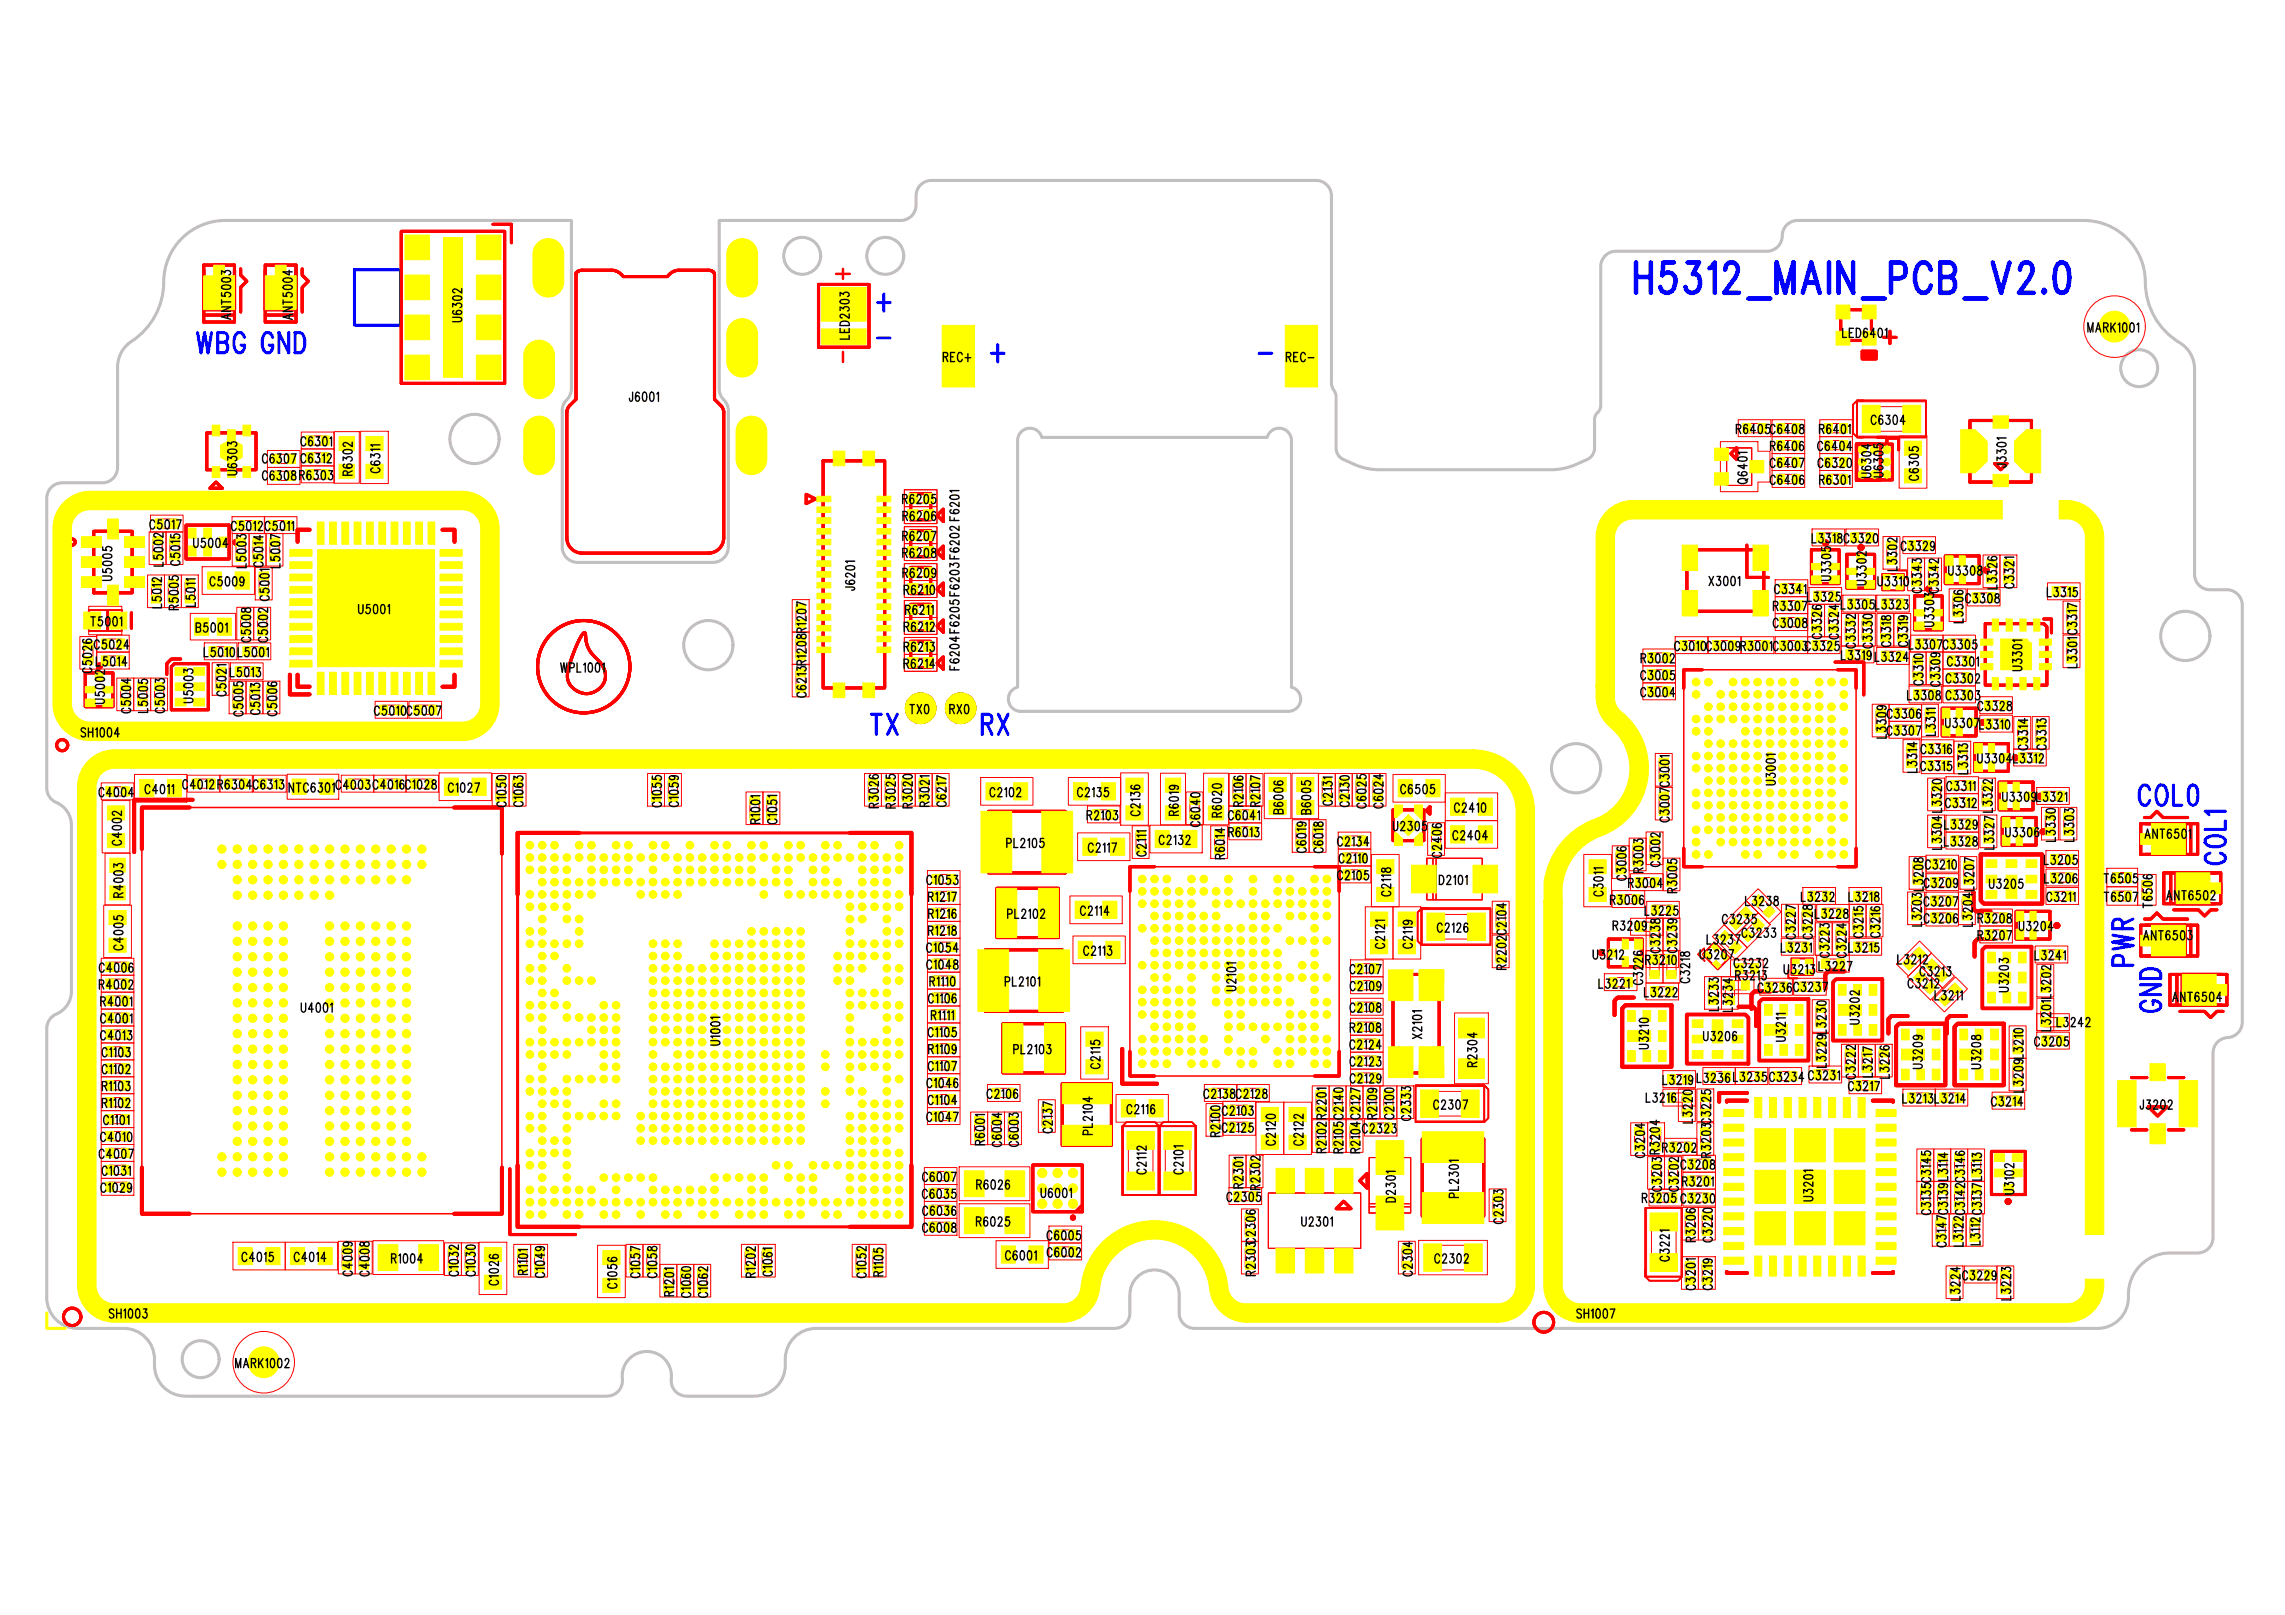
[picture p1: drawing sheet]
<svg xmlns="http://www.w3.org/2000/svg" width="297mm" height="210mm" viewBox="0 0 297 210" stroke-linecap="round" stroke-linejoin="round" font-family="sans-serif">
<defs><g id="words">
<text font-size="189.4" fill="#f00" x="172.8" y="171.9" transform="rotate(-90 172.8 171.9)">SH1003x1</text>
<text font-size="75.1" fill="#f00" x="4.9" y="161.9">SH1003</text>
<text font-size="72.8" fill="#ff0" x="263.2" y="171.9" transform="rotate(-90 263.2 171.9)">SH1007x1</text>
<text font-size="58" fill="#ff0" x="56.7" y="96.3" transform="rotate(-90 56.7 96.3)">SH1004x1</text>
<text font-size="54.3" fill="#ff0" x="17.2" y="150.3">U4001</text>
<text font-size="53.7" fill="#f00" x="66" y="153.1">U1001</text>
<text font-size="41.3" fill="#ff0" x="67.9" y="66.3">J6001</text>
<text font-size="32.8" fill="#ff0" x="104.6" y="86.4">J6201</text>
<text font-size="28.7" fill="#f00" x="145.6" y="137.1">U2101</text>
<text font-size="28.1" fill="#f00" x="217.6" y="110">U3001</text>
<text font-size="24.3" fill="#f00" x="223.2" y="162.6">U3201</text>
<text font-size="24" fill="#f00" x="36.7" y="87.7">U5001</text>
<text font-size="21.1" fill="#ff0" x="52" y="47.1">U6302</text>
<text font-size="15.4" fill="#ff0" x="54.4" y="86.8" transform="rotate(-90 54.4 86.8)">U5001x41</text>
<text font-size="14.9" fill="#f00" x="180" y="138.4">X2101</text>
<text font-size="14.8" fill="#ff0" x="240.6" y="162.1" transform="rotate(-90 240.6 162.1)">U3201x39</text>
<text font-size="13.8" fill="#f00" x="164.8" y="163.6">U2301</text>
<text font-size="12.7" fill="#f00" x="106.2" y="45.4">LED2303</text>
<text font-size="12.4" fill="#f00" x="69.7" y="91.1">WPL1001</text>
<text font-size="12" fill="#f00" x="177.9" y="158.4">D2301</text>
<text font-size="11.4" fill="#ff0" x="8.8" y="77.1">U5005</text>
<text font-size="10.6" fill="#ff0" x="275.2" y="147.3">J3202</text>
<g font-size="9.7" fill="#f00">
<text x="145.8" y="154.1">C2112</text>
<text x="150.6" y="154.1">C2101</text>
<text x="213.8" y="165.2">C3221</text>
</g>
<g font-size="9.5" fill="#f00">
<text x="218.6" y="78.8">X3001</text>
<text x="257.4" y="88.4">U3301</text>
<text x="256.4" y="130">U3203</text>
<text x="209.6" y="137.6">U3210</text>
<text x="227.4" y="136.8">U3211</text>
<text x="237" y="134.2">U3202</text>
<text x="245.2" y="140">U3209U3208</text>
</g>
<text font-size="9.4" fill="#f00" x="254.9" y="62">J3301</text>
<g font-size="8.8" fill="#ff0">
<text x="127.1" y="112.6">PL2105</text>
<text x="126.7" y="130.6">PL2101</text>
</g>
<text font-size="8.5" fill="#ff0" x="26.7" y="62.5">U6303</text>
<g font-size="8" fill="#ff0">
<text x="128.8" y="121.5">PL2102</text>
<text x="129.6" y="139.1">PL2103</text>
</g>
<text font-size="7.9" fill="#ff0" x="256.2" y="117.6">U3205</text>
<g font-size="7.4" fill="#f00">
<text x="238.5" y="45.8">LED6401</text>
<text x="134.1" y="157.6">U6001</text>
</g>
<text font-size="7.2" fill="#ff0" x="258.7" y="155.6">U3102</text>
<text font-size="7" fill="#f00" x="21.5" y="91.5">U5003</text>
<text font-size="6.6" fill="#f00" x="222.7" y="63">Q6401</text>
<g font-size="6.2" fill="#ff0">
<text x="283.4" y="111.3" transform="rotate(-90 283.4 111.3)">ANT6501x1</text>
<text x="288" y="117.7" transform="rotate(-90 288 117.7)">ANT6502x1</text>
<text x="283.4" y="124.5" transform="rotate(-90 283.4 124.5)">ANT6503x1</text>
<text x="288.8" y="130.9" transform="rotate(-90 288.8 130.9)">ANT6504x1</text>
</g>
<text font-size="6" fill="#00f" x="212.7" y="38.1">H5312_MAIN_PCB_V2.0</text>
<g font-size="6" fill="#f00">
<text x="241.1" y="61.8">U6304</text>
<text x="235.3" y="75.2">U3305</text>
<text x="239.9" y="75.8">U3302</text>
<text x="248.7" y="81.2">U3303</text>
<text x="10.9" y="91.2">U5002</text>
</g>
<text font-size="5.4" fill="#f00" x="180.9" y="109.2">U2305</text>
<g font-size="5" fill="#f00">
<text x="240.8" y="56.2">C6304</text>
<text x="184.2" y="122.2">C2126</text>
<text x="183.9" y="145.2">C2307</text>
</g>
<text font-size="4.8" fill="#f00" x="24" y="72.2">U5004</text>
<g font-size="4.7" fill="#f00">
<text x="225.5" y="122.6">C3233</text>
<text x="247.9" y="129.4">C3212</text>
</g>
<g font-size="4.6" fill="#ff0">
<text x="121.3" y="94.4" transform="rotate(-90 121.3 94.4)">TX0x1</text>
<text x="126.5" y="94.4" transform="rotate(-90 126.5 94.4)">RX0x1</text>
</g>
<g font-size="4.5">
<text x="117.5" y="67.5">F6201</text>
<text x="117.5" y="72.3">F6202</text>
<text x="117.5" y="77.1">F6203</text>
<text x="117.5" y="81.9">F6205</text>
<text x="117.5" y="86.7">F6204</text>
</g>
<g font-size="4.4" fill="#ff0">
<text x="30.1" y="40.5" transform="rotate(-90 30.1 40.5)">ANT5003x1</text>
<text x="38.1" y="40.5" transform="rotate(-90 38.1 40.5)">ANT5004x1</text>
</g>
<text font-size="4.4" fill="#f00" x="220.6" y="125.8">U3207</text>
<g font-size="4.3">
<text x="27.5" y="89.8">C5021</text>
<text x="247.3" y="99.8">L3314</text>
<text x="156.7" y="147.1">R2100</text>
<text x="220.5" y="149.6">R3203</text>
</g>
<text font-size="4.1" fill="#f00" x="277.8" y="117.1">T6506</text>
<g font-size="4" fill="#00f">
<text x="114.1" y="40.5">+</text>
<text x="25.7" y="45.9">WBG GND</text>
<text x="114.1" y="45.1">-</text>
<text x="128.9" y="47.1">+</text>
<text x="163.7" y="47.1">-</text>
<text x="113.3" y="95.5">TX</text>
<text x="127.7" y="95.5">RX</text>
<text x="278.1" y="104.7">COL0</text>
</g>
<g font-size="4" fill="#f00">
<text x="252.7" y="75.5">U3308</text>
<text x="252.3" y="95.3">U3307</text>
<text x="256.5" y="99.9">U3304</text>
<text x="259.7" y="104.9">U3309</text>
<text x="260.1" y="109.5">U3306</text>
<text x="289.3" y="112.3" transform="rotate(-90 289.3 112.3)">COL1</text>
<text x="207.7" y="125.3">U3212</text>
<text x="261.9" y="121.7">U3204</text>
<text x="277.3" y="125.5" transform="rotate(-90 277.3 125.5)">PWR</text>
<text x="280.9" y="131.5" transform="rotate(-90 280.9 131.5)">GND</text>
</g>
<text font-size="3.8" fill="#f00" x="10.7" y="82">T5001</text>
<text font-size="3.8" fill="#ff0" x="182" y="160.1" transform="rotate(-90 182 160.1)">D2301x1</text>
<text font-size="3.4" fill="#ff0" x="186.3" y="116.2" transform="rotate(-90 186.3 116.2)">D2101x1</text>
<text font-size="3.4" x="214.3" y="135.6" transform="rotate(-90 214.3 135.6)">U3210x2</text>
<g font-size="3.2" fill="#f00">
<text x="110.5" y="36.3" transform="rotate(-90 110.5 36.3)">+</text>
<text x="110.5" y="47.1" transform="rotate(-90 110.5 47.1)">-</text>
</g>
<text font-size="3" fill="#ff0" x="246.3" y="145.3" transform="rotate(-90 246.3 145.3)">U3201x30</text>
<g font-size="2.8" fill="#f00">
<text x="244.6" y="76.4">U3310</text>
<text x="232.4" y="126.9">U3213</text>
</g>
<g font-size="2.6">
<text x="16.3" y="82" transform="rotate(-90 16.3 82)">T5001x1</text>
<text x="167" y="106" transform="rotate(-90 167 106)">B6006x1</text>
<text x="170.6" y="106" transform="rotate(-90 170.6 106)">B6005x1</text>
<text x="16" y="110.4" transform="rotate(-90 16 110.4)">C4002x2</text>
<text x="16.2" y="124" transform="rotate(-90 16.2 124)">C4005x2</text>
<text x="143.2" y="136.2" transform="rotate(-90 143.2 136.2)">C2115x1</text>
<text x="143.2" y="139.8" transform="rotate(-90 143.2 139.8)">C2115x2</text>
</g>
<g font-size="2.3">
<text x="39.1" y="58.1">C6301</text>
<text x="236.5" y="56.5">R6401</text>
<text x="39.1" y="60.3">C6312</text>
<text x="236.5" y="63.1">R6301</text>
<text x="19.5" y="68.9">C5017</text>
<text x="235.5" y="70.7">L3318</text>
<text x="117.5" y="77.4">R6210</text>
<text x="230.7" y="77.3">C3341</text>
<text x="266.1" y="77.7">L3315</text>
<text x="117.5" y="82.2">R6212</text>
<text x="26.5" y="85.5">L5010</text>
<text x="30.9" y="85.5">L5001</text>
<text x="117.5" y="84.8">R6213</text>
<text x="117.5" y="87">R6214</text>
<text x="217.7" y="84.7">C3010</text>
<text x="222" y="84.7">C3009</text>
<text x="226.3" y="84.7">R3001</text>
<text x="239.3" y="85.9">L3319</text>
<text x="48.7" y="93.1">C5010</text>
<text x="32.9" y="102.7">C6313</text>
<text x="141.3" y="106.7">R2103</text>
<text x="159.7" y="106.7">C6041</text>
<text x="159.7" y="108.9">R6013</text>
<text x="240.3" y="117.3">L3218</text>
<text x="213.9" y="125.5">R3210</text>
<text x="231.5" y="123.9">L3231</text>
<text x="240.3" y="123.9">L3215</text>
<text x="264.5" y="124.9">L3241</text>
<text x="13.1" y="130.9">R4001</text>
<text x="233.1" y="129.1">C3237</text>
<text x="13.1" y="135.3">C4013</text>
<text x="13.1" y="133.1">C4001</text>
<text x="175.5" y="134.3">R2108</text>
<text x="216.1" y="141.1">L3219</text>
<text x="229.9" y="140.7">C3234</text>
<text x="235.1" y="140.5">C3231</text>
<text x="240.3" y="141.9">C3217</text>
<text x="258.9" y="143.9">C3214</text>
<text x="13.1" y="148.5">C4010</text>
<text x="218.7" y="154.3">R3201</text>
</g>
<g font-size="2.2">
<text x="45.9" y="62.3" transform="rotate(-90 45.9 62.3)">R6302x2</text>
<text x="27" y="82.8" transform="rotate(-90 27 82.8)">B5001x1</text>
<text x="153.3" y="106.7" transform="rotate(-90 153.3 106.7)">R6019x1</text>
<text x="158.9" y="106.7" transform="rotate(-90 158.9 106.7)">R6020x1</text>
<text x="16.1" y="117.1" transform="rotate(-90 16.1 117.1)">R4003x2</text>
<text x="141.5" y="119.6" transform="rotate(-90 141.5 119.6)">C2114x2</text>
<text x="145.1" y="119.6" transform="rotate(-90 145.1 119.6)">C2114x1</text>
<text x="141.9" y="124.8" transform="rotate(-90 141.9 124.8)">C2113x2</text>
<text x="145.5" y="124.8" transform="rotate(-90 145.5 124.8)">C2113x1</text>
<text x="147.5" y="145.4" transform="rotate(-90 147.5 145.4)">C2116x2</text>
<text x="151.1" y="145.4" transform="rotate(-90 151.1 145.4)">C2116x1</text>
</g>
<g font-size="2.1">
<text x="224.9" y="122.8" transform="rotate(-90 224.9 122.8)">L3237x2</text>
<text x="248.9" y="126.4" transform="rotate(-90 248.9 126.4)">L3212x1</text>
</g>
<text font-size="2" x="39.6" y="103.4" transform="rotate(-90 39.6 103.4)">NTC6301x2</text>
<g font-size="1.8">
<text x="29.9" y="41.4" transform="rotate(-90 29.9 41.4)">ANT5003</text>
<text x="37.9" y="41.4" transform="rotate(-90 37.9 41.4)">ANT5004</text>
<text x="59.9" y="41.7" transform="rotate(-90 59.9 41.7)">U6302</text>
<text x="110.3" y="44" transform="rotate(-90 110.3 44)">LED2303</text>
<text x="122.7" y="46.9">REC+</text>
<text x="167.3" y="46.9">REC-</text>
<text x="239.6" y="43.7">LED6401</text>
<text x="271.5" y="43">MARK1001</text>
<text x="81.9" y="52">J6001</text>
<text x="225.8" y="56.2">R6405</text>
<text x="230.2" y="56.2">C6408</text>
<text x="230.3" y="58.4">R6406</text>
<text x="236.4" y="58.4">C6404</text>
<text x="243.3" y="55">C6304</text>
<text x="30.7" y="61.6" transform="rotate(-90 30.7 61.6)">U6303</text>
<text x="39.1" y="62.2">R6303</text>
<text x="117.4" y="65.3">R6205</text>
<text x="227" y="62.8" transform="rotate(-90 227 62.8)">Q6401</text>
<text x="230.2" y="60.6">C6407</text>
<text x="230.2" y="62.8">C6406</text>
<text x="236.4" y="60.6">C6320</text>
<text x="243.1" y="62" transform="rotate(-90 243.1 62)">U6304</text>
<text x="244.7" y="61.9" transform="rotate(-90 244.7 61.9)">U6305</text>
<text x="260.7" y="60.6" transform="rotate(-90 260.7 60.6)">J3301</text>
<text x="30.2" y="68.8">C5012</text>
<text x="117.5" y="70.1">R6207</text>
<text x="117.5" y="67.5">R6206</text>
<text x="239.8" y="70.4">C3320</text>
<text x="247.2" y="71.4">C3329</text>
<text x="14.4" y="75.3" transform="rotate(-90 14.4 75.3)">U5005</text>
<text x="111" y="76.6" transform="rotate(-90 111 76.6)">J6201</text>
<text x="117.5" y="72.3">R6208</text>
<text x="117.5" y="74.9">R6209</text>
<text x="222.3" y="76">X3001</text>
<text x="237.9" y="75.3" transform="rotate(-90 237.9 75.3)">U3305</text>
<text x="242.5" y="75.9" transform="rotate(-90 242.5 75.9)">U3302</text>
<text x="244.2" y="76">U3310</text>
<text x="253.4" y="74.6">U3308</text>
<text x="46.7" y="79.6">U5001</text>
<text x="230.6" y="81.4">C3008</text>
<text x="230.6" y="79.2">R3307</text>
<text x="235.1" y="78">L3325</text>
<text x="239.5" y="79">L3305</text>
<text x="243.9" y="79">L3323</text>
<text x="251.3" y="81.3" transform="rotate(-90 251.3 81.3)">U3303</text>
<text x="255.6" y="78.2">C3308</text>
<text x="12.4" y="84.2">C5024</text>
<text x="73" y="87.2">WPL1001</text>
<text x="124.6" y="87" transform="rotate(-90 124.6 87)">F6204 F6205 F6203 F6202 F6201</text>
<text x="213.4" y="88.2">C3005</text>
<text x="213.4" y="86">R3002</text>
<text x="243.9" y="85.8">L3324</text>
<text x="248.3" y="84.2">L3307</text>
<text x="252.7" y="84.3">C3305</text>
<text x="262.7" y="87.1" transform="rotate(-90 262.7 87.1)">U3301</text>
<text x="10.6" y="95.7">SH1004</text>
<text x="13.5" y="91.3" transform="rotate(-90 13.5 91.3)">U5002</text>
<text x="25" y="91.2" transform="rotate(-90 25 91.2)">U5003</text>
<text x="118.4" y="92.6">TX0</text>
<text x="123.6" y="92.6">RX0</text>
<text x="213.4" y="90.4">C3004</text>
<text x="245.4" y="95.4">C3307</text>
<text x="245.4" y="93.2">C3306</text>
<text x="248.1" y="90.8">L3308</text>
<text x="253" y="94.4">U3307</text>
<text x="257.2" y="92.2">C3328</text>
<text x="230.7" y="101.9" transform="rotate(-90 230.7 101.9)">U3001</text>
<text x="257.2" y="99">U3304</text>
<text x="13" y="103.4">C4004</text>
<text x="23.9" y="102.4">C4012 R6304</text>
<text x="48.6" y="102.4">C4016</text>
<text x="181.2" y="107.8">U2305</text>
<text x="252.9" y="107.6">L3329</text>
<text x="260.4" y="104">U3309</text>
<text x="131" y="110">PL2105</text>
<text x="148.9" y="111.2" transform="rotate(-90 148.9 111.2)">C2111</text>
<text x="252.9" y="109.8">L3328</text>
<text x="259.1" y="110.3" transform="rotate(-90 259.1 110.3)">L3327</text>
<text x="265.9" y="112.2">L3205</text>
<text x="267.1" y="109.3" transform="rotate(-90 267.1 109.3)">L3330</text>
<text x="278.9" y="108.8">ANT6501</text>
<text x="131.1" y="119.2">PL2102</text>
<text x="187.2" y="114.8">D2101</text>
<text x="209.5" y="117.4">R3006</text>
<text x="211.8" y="115.2">R3004</text>
<text x="214" y="118.8">L3225</text>
<text x="224" y="119.9">C3235</text>
<text x="227" y="117.6">L3238</text>
<text x="234.3" y="117">L3232</text>
<text x="236.1" y="119.2">L3228</text>
<text x="250.2" y="117.6">C3207</text>
<text x="250.2" y="119.8">C3206</text>
<text x="250.2" y="115.2">C3209</text>
<text x="257.2" y="119.8">R3208</text>
<text x="258.7" y="115.3">U3205</text>
<text x="265.9" y="114.6">L3206</text>
<text x="273.6" y="114.6">T6505</text>
<text x="273.6" y="117">T6507</text>
<text x="279.7" y="117.9" transform="rotate(-90 279.7 117.9)">T6506</text>
<text x="281.8" y="116.8">ANT6502</text>
<text x="187" y="121">C2126</text>
<text x="207.2" y="124.5">U3212</text>
<text x="209.8" y="120.8">R3209</text>
<text x="221.1" y="124.5">U3207</text>
<text x="222" y="122.6">L3237</text>
<text x="225.5" y="125.6">C3232</text>
<text x="226.5" y="121.7">C3233</text>
<text x="249.7" y="120.3" transform="rotate(-90 249.7 120.3)">L3203</text>
<text x="257.2" y="122">R3207</text>
<text x="262.6" y="120.8">U3204</text>
<text x="278.8" y="122">ANT6503</text>
<text x="13" y="126.2">C4006</text>
<text x="13" y="128.4">R4002</text>
<text x="39.3" y="131.4">U4001</text>
<text x="130.8" y="128">PL2101</text>
<text x="160.6" y="128.7" transform="rotate(-90 160.6 128.7)">U2101</text>
<text x="208" y="128.3">L3221</text>
<text x="213.9" y="129.4">L3222</text>
<text x="219.5" y="127.6" transform="rotate(-90 219.5 127.6)">C3218</text>
<text x="225.1" y="131.4" transform="rotate(-90 225.1 131.4)">L3234</text>
<text x="225.7" y="127.2">R3213</text>
<text x="228.6" y="128.8">C3236</text>
<text x="236.6" y="126.1">L3227</text>
<text x="248.1" y="128.3">C3212</text>
<text x="249.7" y="126.7">C3213</text>
<text x="251.6" y="129.8">L3211</text>
<text x="282.5" y="130">ANT6504</text>
<text x="93.5" y="135.7" transform="rotate(-90 93.5 135.7)">U1001</text>
<text x="131.9" y="136.8">PL2103</text>
<text x="184.7" y="134.9" transform="rotate(-90 184.7 134.9)">X2101</text>
<text x="221.6" y="135.1">U3206</text>
<text x="264.6" y="135.8">C3205</text>
<text x="267.5" y="133.3">L3242</text>
<text x="156.6" y="142.6">C2138</text>
<text x="191.9" y="138.5" transform="rotate(-90 191.9 138.5)">R2304</text>
<text x="214.1" y="143.1">L3216</text>
<text x="237.3" y="138.6" transform="rotate(-90 237.3 138.6)">L3229</text>
<text x="247.5" y="143.2">L3213</text>
<text x="251.6" y="143.2">L3214</text>
<text x="141.9" y="147.4" transform="rotate(-90 141.9 147.4)">PL2104</text>
<text x="177.2" y="147.1">C2323</text>
<text x="186.5" y="144">C2307</text>
<text x="216.2" y="149.6">R3202</text>
<text x="219.9" y="145.9" transform="rotate(-90 219.9 145.9)">L3220</text>
<text x="278.3" y="144">J3202</text>
<text x="13" y="150.4">C4007</text>
<text x="120" y="155.6">C6035</text>
<text x="120" y="153.4">C6007</text>
<text x="127.1" y="154.4">R6026</text>
<text x="135.4" y="155.5">U6001</text>
<text x="148.9" y="152.5" transform="rotate(-90 148.9 152.5)">C2112</text>
<text x="153.7" y="152.5" transform="rotate(-90 153.7 152.5)">C2101</text>
<text x="189.5" y="155.5" transform="rotate(-90 189.5 155.5)">PL2301</text>
<text x="218.6" y="151.8">C3208</text>
<text x="235.6" y="156" transform="rotate(-90 235.6 156)">U3201</text>
<text x="261.7" y="155.1" transform="rotate(-90 261.7 155.1)">U3102</text>
<text x="120" y="160">C6008</text>
<text x="120.1" y="157.8">C6036</text>
<text x="127" y="159.2">R6025</text>
<text x="136.2" y="161">C6005</text>
<text x="159.6" y="156">C2305</text>
<text x="169.3" y="159.2">U2301</text>
<text x="181.3" y="156.1" transform="rotate(-90 181.3 156.1)">D2301</text>
<text x="213.6" y="156.2">R3205</text>
<text x="218.6" y="156.2">C3230</text>
<text x="51" y="164">R1004</text>
<text x="136.2" y="163.2">C6002</text>
<text x="163.1" y="165.7" transform="rotate(-90 163.1 165.7)">R2303</text>
<text x="186.6" y="164">C2302</text>
<text x="216.9" y="163.8" transform="rotate(-90 216.9 163.8)">C3221</text>
<text x="255.2" y="166.2">C3229</text>
<text x="14.3" y="171.2">SH1003</text>
<text x="205.1" y="171.2">SH1007</text>
<text x="30.7" y="177.6">MARK1002</text>
</g>
<g font-size="1.6">
<text x="31.9" y="73.2" transform="rotate(-90 31.9 73.2)">L5003x2 L5003x1</text>
<text x="34.1" y="73.2" transform="rotate(-90 34.1 73.2)">C5014x2 C5014x1</text>
<text x="251.9" y="76.4" transform="rotate(-90 251.9 76.4)">C3342x1 C3342x2</text>
<text x="259.5" y="76" transform="rotate(-90 259.5 76)">L3326x2 L3326x1</text>
<text x="20.9" y="78.6" transform="rotate(-90 20.9 78.6)">L5012x2 L5012x1</text>
<text x="25.3" y="78.6" transform="rotate(-90 25.3 78.6)">L5011x2 L5011x1</text>
<text x="104.7" y="81.8" transform="rotate(-90 104.7 81.8)">R1207x2 R1207x1</text>
<text x="269.9" y="82" transform="rotate(-90 269.9 82)">C3317x1 C3317x2</text>
<text x="104.7" y="86" transform="rotate(-90 104.7 86)">R1208x1 R1208x2</text>
<text x="269.9" y="86.4" transform="rotate(-90 269.9 86.4)">L3301x2 L3301x1</text>
<text x="251.5" y="95.4" transform="rotate(-90 251.5 95.4)">L3311x2 L3311x1</text>
<text x="249.1" y="100" transform="rotate(-90 249.1 100)">L3314x2 L3314x1</text>
<text x="255.7" y="100.2" transform="rotate(-90 255.7 100.2)">L3313x2 L3313x1</text>
<text x="263.5" y="97" transform="rotate(-90 263.5 97)">C3314x1 C3314x2</text>
<text x="98.7" y="106.8" transform="rotate(-90 98.7 106.8)">R1001x2 R1001x1</text>
<text x="120.7" y="104.4" transform="rotate(-90 120.7 104.4)">R3021x2 R3021x1</text>
<text x="122.9" y="104.4" transform="rotate(-90 122.9 104.4)">C6217x1 C6217x2</text>
<text x="161.5" y="104.4" transform="rotate(-90 161.5 104.4)">R2106x1 R2106x2</text>
<text x="163.7" y="104.4" transform="rotate(-90 163.7 104.4)">R2107x1 R2107x2</text>
<text x="159.1" y="111.2" transform="rotate(-90 159.1 111.2)">R6014x1 R6014x2</text>
<text x="252.3" y="109.8" transform="rotate(-90 252.3 109.8)">L3304x2 L3304x1</text>
<text x="195.7" y="121" transform="rotate(-90 195.7 121)">C2104x1 C2104x2</text>
<text x="215.7" y="125.4" transform="rotate(-90 215.7 125.4)">C3226x1</text>
<text x="239.9" y="123.8" transform="rotate(-90 239.9 123.8)">C3224x1 C3224x2</text>
<text x="225.5" y="128.8" transform="rotate(-90 225.5 128.8)">L3234x1</text>
<text x="262.9" y="137.2" transform="rotate(-90 262.9 137.2)">L3210x1 L3210x2</text>
<text x="266.5" y="133.6" transform="rotate(-90 266.5 133.6)">L3201x1</text>
<text x="243.3" y="139.6" transform="rotate(-90 243.3 139.6)">L3217x1 L3217x2</text>
<text x="127.9" y="148.4" transform="rotate(-90 127.9 148.4)">R6001x2 R6001x1</text>
<text x="136.7" y="146.8" transform="rotate(-90 136.7 146.8)">C2137x1 C2137x2</text>
<text x="158.5" y="147.3" transform="rotate(-90 158.5 147.3)">R2100x1 R2100x2</text>
<text x="172.3" y="149.4" transform="rotate(-90 172.3 149.4)">R2102x1 R2102x2</text>
<text x="172.3" y="145" transform="rotate(-90 172.3 145)">R2201x1 R2201x2</text>
<text x="174.5" y="149.4" transform="rotate(-90 174.5 149.4)">R2105x2 R2105x1</text>
<text x="174.5" y="145" transform="rotate(-90 174.5 145)">C2140x1 C2140x2</text>
<text x="176.7" y="149.4" transform="rotate(-90 176.7 149.4)">R2104x1 R2104x2</text>
<text x="176.7" y="145" transform="rotate(-90 176.7 145)">C2127x2 C2127x1</text>
<text x="178.9" y="145" transform="rotate(-90 178.9 145)">R2109x1 R2109x2</text>
<text x="215.9" y="149.8" transform="rotate(-90 215.9 149.8)">R3204x2 R3204x1</text>
<text x="161.5" y="154" transform="rotate(-90 161.5 154)">R2301x2 R2301x1</text>
<text x="250.9" y="153.2" transform="rotate(-90 250.9 153.2)">C3145x1 C3145x2</text>
<text x="253.1" y="153.2" transform="rotate(-90 253.1 153.2)">L3114x2 L3114x1</text>
<text x="255.3" y="153.2" transform="rotate(-90 255.3 153.2)">C3146x1 C3146x2</text>
<text x="257.5" y="153.2" transform="rotate(-90 257.5 153.2)">L3113x1 L3113x2</text>
<text x="252.9" y="161.6" transform="rotate(-90 252.9 161.6)">C3147x1 C3147x2</text>
<text x="255.1" y="161.6" transform="rotate(-90 255.1 161.6)">L3122x2 L3122x1</text>
<text x="255.3" y="157.4" transform="rotate(-90 255.3 157.4)">C3142x1 C3142x2</text>
<text x="257.3" y="161.6" transform="rotate(-90 257.3 161.6)">L3112x2 L3112x1</text>
<text x="257.5" y="157.4" transform="rotate(-90 257.5 157.4)">C3137x1 C3137x2</text>
<text x="68.5" y="165.6" transform="rotate(-90 68.5 165.6)">R1101x2 R1101x1</text>
<text x="70.7" y="165.6" transform="rotate(-90 70.7 165.6)">C1049x2 C1049x1</text>
<text x="83.1" y="165.6" transform="rotate(-90 83.1 165.6)">C1057x2 C1057x1</text>
<text x="98.1" y="165.6" transform="rotate(-90 98.1 165.6)">R1202x1 R1202x2</text>
<text x="114.7" y="165.6" transform="rotate(-90 114.7 165.6)">R1105x1 R1105x2</text>
<text x="87.5" y="168.2" transform="rotate(-90 87.5 168.2)">R1201x2 R1201x1</text>
</g>
<g font-size="1.5">
<text x="119.2" y="65.6" transform="rotate(-90 119.2 65.6)">F6201x3</text>
<text x="121.2" y="70.4" transform="rotate(-90 121.2 70.4)">F6202x2</text>
<text x="119.2" y="80" transform="rotate(-90 119.2 80)">F6205x3</text>
<text x="121.2" y="86.6" transform="rotate(-90 121.2 86.6)">F6204x1</text>
</g>
<g font-size="1.4">
<text x="237.2" y="70.7" transform="rotate(-90 237.2 70.7)">L3318x1</text>
<text x="14.2" y="86.7" transform="rotate(-90 14.2 86.7)">L5014x2</text>
<text x="259" y="94.9" transform="rotate(-90 259 94.9)">L3310x2</text>
<text x="145" y="106.7" transform="rotate(-90 145 106.7)">R2103x2</text>
<text x="161.4" y="106.7" transform="rotate(-90 161.4 106.7)">C6041x1</text>
<text x="163.4" y="106.7" transform="rotate(-90 163.4 106.7)">C6041x2</text>
<text x="266.4" y="104.3" transform="rotate(-90 266.4 104.3)">L3321x1</text>
<text x="122.2" y="119.5" transform="rotate(-90 122.2 119.5)">R1216x2</text>
<text x="122.2" y="117.3" transform="rotate(-90 122.2 117.3)">R1217x2</text>
<text x="122.2" y="121.7" transform="rotate(-90 122.2 121.7)">R1218x2</text>
<text x="122.2" y="128.3" transform="rotate(-90 122.2 128.3)">R1110x1</text>
<text x="122.2" y="137.1" transform="rotate(-90 122.2 137.1)">R1109x1</text>
<text x="122.2" y="132.7" transform="rotate(-90 122.2 132.7)">R1111x1</text>
<text x="14.8" y="141.9" transform="rotate(-90 14.8 141.9)">R1103x2</text>
<text x="262.6" y="143.9" transform="rotate(-90 262.6 143.9)">C3214x1</text>
<text x="14.8" y="144.1" transform="rotate(-90 14.8 144.1)">R1102x2</text>
<text x="124.2" y="145.9" transform="rotate(-90 124.2 145.9)">C1047x2</text>
</g>
</g></defs>
<g fill="none" stroke="#c0c0c0" stroke-width=".4">
<path d="M23.6 31a8 8 0 0 1 5.7-2.3h45v21.8a2.43 2.43 0 0 1-.9 1.8l-.3 .7v.4v17.7a2 2 0 0 0 2 2h17.6a2 2 0 0 0 2-2v-17.7a2.31 2.31 0 0 0-.9-1.7l-.3-.8v-.4v-21.8h23.6a2 2 0 0 0 2-2 2.87 2.87 0 0 1 .6-2.7l.4-.3 .5-.2h.5h50a2 2 0 0 1 2 2v24.3l.1 .5 .4 .7 .1 .5v6.8a1.6 1.6 0 0 0 .9 1.4 9.8 9.8 0 0 0 4.7 1.4h22.3a9.2 9.2 0 0 0 5.3-1.8l.3-.7 .1-.3v-3.8a2.14 2.14 0 0 1 .7-1.3l.1-.5v-18a2 2 0 0 1 2-2h19.6a2 2 0 0 0 2-2 2 2 0 0 1 2-2h37.2a8 8 0 0 1 8 8 9.4 9.4 0 0 0 4.9 8.2 4 4 0 0 1 1.5 3.1v26.7a2 2 0 0 0 2 2h2.2a2 2 0 0 1 2 2v54.2a2 2 0 0 1-1.9 2 2 2 0 0 0-1.9 2v24a2 2 0 0 1-2 2h-3.6a5.4 5.4 0 0 0-5.4 5.8 4 4 0 0 1-4 4h-117.4a2 2 0 0 1-2-2v-2.4a3.2 3.2 0 0 0-3.2-3.2 3.2 3.2 0 0 0-3.2 3.2v2.4a2 2 0 0 1-2 2h-38.8a4.1 4.1 0 0 0-4 4.8 4 4 0 0 1-4 4h-8.9a2 2 0 0 1-1.9-2.3 3.2 3.2 0 0 0-3.2-3.5 3.2 3.2 0 0 0-3.2 3.5 2 2 0 0 1-2 2.3h-54.8a4.1 4.1 0 0 1-4-4.8 4 4 0 0 0-4-4h-6a4 4 0 0 1-4-4v-35a2 2 0 0 1 1.2-1.9 3.2 3.2 0 0 0 2-2.9v-21.6a3.2 3.2 0 0 0-2-3 2 2 0 0 1-1.2-1.8v-37.7a2 2 0 0 1 2-2h5.2a2 2 0 0 0 2-2v-13.1a4 4 0 0 1 1.8-3.3 9.2 9.2 0 0 0 4.2-7.7 8 8 0 0 1 2.3-5.7zM70.7 32.4a.8 .8 0 0 1 .9-.1 .8 .8 0 0 1 .5 .7v3.6a.8 .8 0 0 1-.8 .8 .8 .8 0 0 1-.8-.8v-3.6zM95.9 32.4a.8 .8 0 0 1 .9-.1 .8 .8 0 0 1 .5 .7v3.6a.8 .8 0 0 1-.8 .8 .8 .8 0 0 1-.8-.8v-3.6zM69.5 45.6a.8 .8 0 0 1 .9-.1 .8 .8 0 0 1 .5 .7v3.6a.8 .8 0 0 1-.8 .8 .8 .8 0 0 1-.8-.8v-3.6zM69.5 55.5a.8 .8 0 0 1 .9-.1 .8 .8 0 0 1 .5 .7v3.6a.8 .8 0 0 1-.8 .8 .8 .8 0 0 1-.8-.8v-3.6zM95.9 42.8a.8 .8 0 0 1 .9-.1 .8 .8 0 0 1 .5 .7v3.6a.8 .8 0 0 1-.8 .8 .8 .8 0 0 1-.8-.8v-3.6zM97.1 55.5a.8 .8 0 0 1 .9-.1 .8 .8 0 0 1 .5 .7v3.6a.8 .8 0 0 1-.8 .8 .8 .8 0 0 1-.8-.8v-3.6zM132.8 56a1.6 1.6 0 0 1 2.6 .9h29.3a1.6 1.6 0 0 1 1.8-1.2 1.6 1.6 0 0 1 1.4 1.6v32a1.6 1.6 0 0 1 1.2 1.8 1.6 1.6 0 0 1-1.6 1.4h-34.8a1.6 1.6 0 0 1-1.5-1 1.6 1.6 0 0 1 .3-1.7l.3-.3 .5-.2v-32l.1-.5z"/>
<circle cx="115.1" cy="33.3" r="2.4"/>
<circle cx="278.1" cy="47.9" r="2.4"/>
<circle cx="92.1" cy="83.9" r="3.2"/>
<circle cx="284.1" cy="82.7" r="3.2"/>
</g>
<g fill="none" stroke="#f00" stroke-width=".13">
<path d="M35.7 59.1h2.4v1.2h-2.4zM43.5 56.1h3.2v6.7h-3.2zM46.9 56.1h3.6v6.8h-3.6zM246.9 56.7h3.6v6.8h-3.6zM19.2 74.7h2.2v4.3h-2.2zM19.4 69.1h2.2v4.3h-2.2zM19.9 70.1h1.2v2.4h-1.2zM21.4 74.7h2.2v4.3h-2.2zM21.6 69.1h2.2v4.3h-2.2zM21.9 75.7h1.2v2.4h-1.2zM22.1 70.1h1.2v2.4h-1.2zM23.6 74.7h2.2v4.3h-2.2z"/>
<path d="M30.2 67.2h4.2v2.2h-4.2zM30.8 78.9h2.2v4.3h-2.2zM31.3 79.9h1.2v2.4h-1.2zM32.4 69.3h2.2v4.3h-2.2zM33 78.9h2.2v4.3h-2.2zM33.2 73.7h2.2v4.3h-2.2zM33.5 79.9h1.2v2.4h-1.2zM33.7 74.7h1.2v2.4h-1.2zM34.6 69.3h2.2v4.3h-2.2zM35.1 70.3h1.2v2.4h-1.2zM35.3 67.7h2.4v1.2h-2.4zM35.7 61.3h2.4v1.2h-2.4z"/>
<path d="M103 77.9h2.2v4.3h-2.2zM118.5 78.6h2.4v1.2h-2.4zM235 78.5h2.2v4.3h-2.2zM235.5 79.5h1.2v2.4h-1.2zM237.2 78.5h2.2v4.3h-2.2zM237.7 79.5h1.2v2.4h-1.2zM239.4 79.7h2.2v4.3h-2.2zM241.6 79.7h2.2v4.3h-2.2zM244 79.7h2.2v4.3h-2.2zM244.8 69.7h2.2v4.3h-2.2zM245.3 70.7h1.2v2.4h-1.2zM246.2 79.7h2.2v4.3h-2.2z"/>
<path d="M248 72.5h2.2v4.3h-2.2zM248.5 73.5h1.2v2.4h-1.2zM250.2 72.5h2.2v4.3h-2.2zM253.4 76.5h2.2v4.3h-2.2zM253.9 77.5h1.2v2.4h-1.2zM257.8 72.1h2.2v4.3h-2.2zM260 72.1h2.2v4.3h-2.2zM260.5 73.1h1.2v2.4h-1.2zM268.2 78.1h2.2v4.3h-2.2zM10.4 82.7h2.2v4.3h-2.2zM10.9 83.7h1.2v2.4h-1.2zM13.5 85.3h2.4v1.2h-2.4z"/>
<path d="M15.2 88.1h2.2v4.3h-2.2zM15.7 89.1h1.2v2.4h-1.2zM17.4 88.1h2.2v4.3h-2.2zM17.9 89.1h1.2v2.4h-1.2zM19.6 88.1h2.2v4.3h-2.2zM20.1 89.1h1.2v2.4h-1.2zM28.1 87.1h1.2v2.4h-1.2zM29.8 88.5h2.2v4.3h-2.2zM30.3 89.5h1.2v2.4h-1.2zM30.9 86.7h2.4v1.2h-2.4zM32 88.5h2.2v4.3h-2.2zM32.5 89.5h1.2v2.4h-1.2z"/>
<path d="M34.2 88.5h2.2v4.3h-2.2zM34.7 89.5h1.2v2.4h-1.2zM54.1 91.7h2.4v1.2h-2.4zM103 86.3h2.2v4.3h-2.2zM103 82.1h2.2v4.3h-2.2zM103.5 87.3h1.2v2.4h-1.2zM215.2 97.9h2.2v4.3h-2.2zM215.7 98.9h1.2v2.4h-1.2zM231.7 83.3h2.4v1.2h-2.4zM235.9 83.3h2.4v1.2h-2.4zM239.9 80.7h1.2v2.4h-1.2zM242.1 80.7h1.2v2.4h-1.2z"/>
<path d="M243.4 91.5h2.2v4.3h-2.2zM243.9 92.5h1.2v2.4h-1.2zM244.5 80.7h1.2v2.4h-1.2zM246.7 80.7h1.2v2.4h-1.2zM248.2 84.7h2.2v4.3h-2.2zM248.7 85.7h1.2v2.4h-1.2zM249.8 91.5h2.2v4.3h-2.2zM250.4 84.7h2.2v4.3h-2.2zM250.7 98.9h2.4v1.2h-2.4zM250.7 96.7h2.4v1.2h-2.4zM250.9 85.7h1.2v2.4h-1.2zM253.5 85.3h2.4v1.2h-2.4z"/>
<path d="M253.5 87.5h2.4v1.2h-2.4zM253.5 89.7h2.4v1.2h-2.4zM254 96.3h2.2v4.3h-2.2zM258.3 93.5h2.4v1.2h-2.4zM261.8 93.1h2.2v4.3h-2.2zM262.7 97.9h2.4v1.2h-2.4zM264.2 93.1h2.2v4.3h-2.2zM264.7 94.1h1.2v2.4h-1.2zM268.2 82.5h2.2v4.3h-2.2zM13.3 104.1h3.6v6.8h-3.6zM13.5 117.7h3.6v6.8h-3.6zM13.7 110.9h3.2v6.7h-3.2z"/>
<path d="M45.3 101.3h2.4v1.2h-2.4zM53.7 101.3h2.4v1.2h-2.4zM64 100.5h2.2v4.3h-2.2zM64.5 101.5h1.2v2.4h-1.2zM66.2 100.5h2.2v4.3h-2.2zM66.7 101.5h1.2v2.4h-1.2zM84.2 100.5h2.2v4.3h-2.2zM84.7 101.5h1.2v2.4h-1.2zM86.4 100.5h2.2v4.3h-2.2zM86.9 101.5h1.2v2.4h-1.2zM97 102.9h2.2v4.3h-2.2zM99.2 102.9h2.2v4.3h-2.2z"/>
<path d="M99.7 103.9h1.2v2.4h-1.2zM112.4 100.5h2.2v4.3h-2.2zM112.9 101.5h1.2v2.4h-1.2zM114.6 100.5h2.2v4.3h-2.2zM115.1 101.5h1.2v2.4h-1.2zM116.8 100.5h2.2v4.3h-2.2zM117.3 101.5h1.2v2.4h-1.2zM119 100.5h2.2v4.3h-2.2zM121.2 100.5h2.2v4.3h-2.2zM121.5 113.7h2.4v1.2h-2.4zM121.5 118.1h2.4v1.2h-2.4zM121.5 115.9h2.4v1.2h-2.4z"/>
<path d="M145.7 100.5h3.6v6.8h-3.6zM147.2 107.3h2.2v4.3h-2.2zM150.9 100.5h3.2v6.7h-3.2zM154.2 102.9h2.2v4.3h-2.2zM154.7 103.9h1.2v2.4h-1.2zM156.5 100.5h3.2v6.7h-3.2zM157.4 107.3h2.2v4.3h-2.2zM159.8 100.5h2.2v4.3h-2.2zM162 100.5h2.2v4.3h-2.2zM164.4 100.5h3.4v5.9h-3.4zM168 100.5h3.4v5.9h-3.4zM168 106.5h2.2v4.3h-2.2z"/>
<path d="M168.5 107.5h1.2v2.4h-1.2zM170.2 106.5h2.2v4.3h-2.2zM170.7 107.5h1.2v2.4h-1.2zM171.4 100.5h2.2v4.3h-2.2zM171.9 101.5h1.2v2.4h-1.2zM173.6 100.5h2.2v4.3h-2.2zM174.1 101.5h1.2v2.4h-1.2zM174.9 113.1h2.4v1.2h-2.4zM174.9 110.9h2.4v1.2h-2.4zM174.9 108.7h2.4v1.2h-2.4zM175.8 100.5h2.2v4.3h-2.2zM176.3 101.5h1.2v2.4h-1.2z"/>
<path d="M177.5 117.9h3.6v6.8h-3.6zM178 100.5h2.2v4.3h-2.2zM178.3 111.1h3.6v6.8h-3.6zM178.5 101.5h1.2v2.4h-1.2zM181.1 117.9h3.6v6.8h-3.6zM185.6 106.9h2.2v4.3h-2.2zM186.1 107.9h1.2v2.4h-1.2zM194 117.1h2.2v4.3h-2.2zM205.9 111.1h3.6v6.8h-3.6zM209.6 109.9h2.2v4.3h-2.2zM210.1 110.9h1.2v2.4h-1.2zM211.8 108.9h2.2v4.3h-2.2z"/>
<path d="M212.3 109.9h1.2v2.4h-1.2zM212.9 119.9h2.4v1.2h-2.4zM214 108.1h2.2v4.3h-2.2zM214 119.3h2.2v4.3h-2.2zM214.5 109.1h1.2v2.4h-1.2zM215.2 102.3h2.2v4.3h-2.2zM215.7 103.3h1.2v2.4h-1.2zM216.2 111.5h2.2v4.3h-2.2zM216.2 119.3h2.2v4.3h-2.2zM216.7 112.5h1.2v2.4h-1.2zM227 117.1l1.5-1.6 3 3-1.5 1.6zM227 117.1l1.6 1.5-3 3-1.6-1.5z"/>
<path d="M228.8 116.5l1.7 1.7-.8 .9-1.7-1.7zM231.6 117.5h2.2v4.3h-2.2zM232.1 118.5h1.2v2.4h-1.2zM233.8 117.5h2.2v4.3h-2.2zM234.3 118.5h1.2v2.4h-1.2zM236 119.9h2.2v4.3h-2.2zM238.2 119.9h2.2v4.3h-2.2zM240.4 117.5h2.2v4.3h-2.2zM240.9 118.5h1.2v2.4h-1.2zM242.6 117.5h2.2v4.3h-2.2zM243.1 118.5h1.2v2.4h-1.2zM248 115.9h2.2v4.3h-2.2z"/>
<path d="M248.2 111.3h2.2v4.3h-2.2zM248.5 116.9h1.2v2.4h-1.2zM248.7 112.3h1.2v2.4h-1.2zM250.6 101.1h2.2v4.3h-2.2zM250.6 105.9h2.2v4.3h-2.2zM251.1 102.1h1.2v2.4h-1.2zM251.3 111.7h2.4v1.2h-2.4zM253.9 101.5h2.4v1.2h-2.4zM253.9 103.7h2.4v1.2h-2.4zM254.6 115.9h2.2v4.3h-2.2zM254.8 111.3h2.2v4.3h-2.2zM255.1 116.9h1.2v2.4h-1.2z"/>
<path d="M255.3 112.3h1.2v2.4h-1.2zM257.2 101.1h2.2v4.3h-2.2zM257.4 105.9h2.2v4.3h-2.2zM257.7 102.1h1.2v2.4h-1.2zM257.9 106.9h1.2v2.4h-1.2zM265.4 104.9h2.2v4.3h-2.2zM265.7 102.9h2.4v1.2h-2.4zM265.9 105.9h1.2v2.4h-1.2zM266.9 115.9h2.4v1.2h-2.4zM267.8 104.9h2.2v4.3h-2.2zM268.3 105.9h1.2v2.4h-1.2zM14.1 138.3h2.4v1.2h-2.4z"/>
<path d="M14.1 136.1h2.4v1.2h-2.4zM121.5 124.7h2.4v1.2h-2.4zM121.5 122.5h2.4v1.2h-2.4zM121.5 133.5h2.4v1.2h-2.4zM121.5 129.1h2.4v1.2h-2.4zM121.5 137.9h2.4v1.2h-2.4zM121.5 135.7h2.4v1.2h-2.4zM121.5 126.9h2.4v1.2h-2.4zM121.5 131.3h2.4v1.2h-2.4zM121.5 120.3h2.4v1.2h-2.4zM140.5 133.5h3.6v6.8h-3.6zM176.5 125.3h2.4v1.2h-2.4z"/>
<path d="M176.5 137.3h2.4v1.2h-2.4zM176.5 130.3h2.4v1.2h-2.4zM176.5 127.5h2.4v1.2h-2.4zM176.5 135.1h2.4v1.2h-2.4zM176.5 139.5h2.4v1.2h-2.4zM189.1 131.7h4.4v9.2h-4.4zM194 121.5h2.2v4.3h-2.2zM194.5 122.5h1.2v2.4h-1.2zM214 123.6h4.2v2.2h-4.2zM214 123.5h2.2v4.3h-2.2zM214.5 124.5h1.2v2.4h-1.2zM214.5 120.3h1.2v2.4h-1.2z"/>
<path d="M216.2 123.5h2.2v4.3h-2.2zM216.7 124.5h1.2v2.4h-1.2zM216.7 120.3h1.2v2.4h-1.2zM221.6 126.9h2.2v4.3h-2.2zM222.1 127.9h1.2v2.4h-1.2zM222.3 139.3h2.4v1.2h-2.4zM222.6 121.7l1.6-1.5 3 3-1.6 1.5zM223.8 126.9h2.2v4.3h-2.2zM224.7 127.5h2.4v1.2h-2.4zM225.9 125.3h2.4v1.2h-2.4zM226.5 139.3h2.4v1.2h-2.4zM235.6 129.9h2.2v4.3h-2.2z"/>
<path d="M235.6 134.3h2.2v4.3h-2.2zM236.1 130.9h1.2v2.4h-1.2zM236.1 135.3h1.2v2.4h-1.2zM236.5 120.9h1.2v2.4h-1.2zM239.4 135.7h2.2v4.3h-2.2zM239.9 136.7h1.2v2.4h-1.2zM241.6 135.7h2.2v4.3h-2.2zM243.8 135.7h2.2v4.3h-2.2zM244.3 136.7h1.2v2.4h-1.2zM247.5 125l1.7-1.7 .9 .9-1.7 1.7zM249.5 125.4l1.6-1.5 3 3-1.6 1.5zM249.5 122.3l1.6 1.6-3 3-1.6-1.6z"/>
<path d="M252.2 129.7l1.7-1.7 .9 .8-1.7 1.7zM254.2 127l1.6 1.5-3 3-1.6-1.5zM261.2 137.5h2.2v4.3h-2.2zM261.2 133.3h2.2v4.3h-2.2zM261.7 138.5h1.2v2.4h-1.2zM264.8 125.3h2.2v4.3h-2.2zM264.8 129.7h2.2v4.3h-2.2zM265.3 126.3h1.2v2.4h-1.2zM265.3 130.7h1.2v2.4h-1.2zM265.7 132.3h2.4v1.2h-2.4zM14.1 153.7h2.4v1.2h-2.4zM14.1 151.5h2.4v1.2h-2.4z"/>
<path d="M14.1 144.9h2.4v1.2h-2.4zM14.1 142.7h2.4v1.2h-2.4zM14.1 140.5h2.4v1.2h-2.4zM121.5 144.5h2.4v1.2h-2.4zM121.5 142.3h2.4v1.2h-2.4zM121.5 140.1h2.4v1.2h-2.4zM126.2 144.5h2.2v4.3h-2.2zM128.4 144.5h2.2v4.3h-2.2zM128.9 145.5h1.2v2.4h-1.2zM129.3 141.5h2.4v1.2h-2.4zM130.6 144.5h2.2v4.3h-2.2zM131.1 145.5h1.2v2.4h-1.2z"/>
<path d="M135 142.9h2.2v4.3h-2.2zM159.8 150.1h2.2v4.3h-2.2zM159.9 145.9h2.4v1.2h-2.4zM159.9 143.7h2.4v1.2h-2.4zM161.4 157.1h2.2v4.3h-2.2zM161.7 141.5h2.4v1.2h-2.4zM161.9 158.1h1.2v2.4h-1.2zM162 150.1h2.2v4.3h-2.2zM162.5 151.1h1.2v2.4h-1.2zM163.3 143.3h3.6v6.8h-3.6zM166.9 143.3h3.6v6.8h-3.6zM170.6 141.1h2.2v4.3h-2.2z"/>
<path d="M170.6 145.5h2.2v4.3h-2.2zM172.8 141.1h2.2v4.3h-2.2zM172.8 145.5h2.2v4.3h-2.2zM175 141.1h2.2v4.3h-2.2zM175 145.5h2.2v4.3h-2.2zM177.2 141.1h2.2v4.3h-2.2zM179.4 141.1h2.2v4.3h-2.2zM179.9 142.1h1.2v2.4h-1.2zM181.6 141.1h2.2v4.3h-2.2zM182.1 142.1h1.2v2.4h-1.2zM193.6 154.5h2.2v4.3h-2.2zM194.1 155.5h1.2v2.4h-1.2z"/>
<path d="M212 145.9h2.2v4.3h-2.2zM212.5 146.9h1.2v2.4h-1.2zM214.2 150.3h2.2v4.3h-2.2zM214.2 145.9h2.2v4.3h-2.2zM214.7 151.3h1.2v2.4h-1.2zM216.4 150.3h2.2v4.3h-2.2zM216.9 151.3h1.2v2.4h-1.2zM217.1 142.1h2.4v1.2h-2.4zM218.2 141.5h2.2v4.3h-2.2zM218.6 156.9h2.2v4.3h-2.2zM219.1 157.9h1.2v2.4h-1.2zM220.6 141.5h2.2v4.3h-2.2z"/>
<path d="M220.8 156.9h2.2v4.3h-2.2zM221.1 142.5h1.2v2.4h-1.2zM221.1 146.9h1.2v2.4h-1.2zM221.3 157.9h1.2v2.4h-1.2zM249.2 153.5h2.2v4.3h-2.2zM249.2 149.3h2.2v4.3h-2.2zM249.7 154.5h1.2v2.4h-1.2zM251.2 157.7h2.2v4.3h-2.2zM251.4 153.5h2.2v4.3h-2.2zM251.4 149.3h2.2v4.3h-2.2zM251.9 154.5h1.2v2.4h-1.2zM253.4 157.7h2.2v4.3h-2.2z"/>
<path d="M253.6 149.3h2.2v4.3h-2.2zM253.6 153.5h2.2v4.3h-2.2zM255.6 157.7h2.2v4.3h-2.2zM255.8 153.5h2.2v4.3h-2.2zM255.8 149.3h2.2v4.3h-2.2zM44 161.3h2.2v4.3h-2.2zM44.5 162.3h1.2v2.4h-1.2zM46.2 161.3h2.2v4.3h-2.2zM46.7 162.3h1.2v2.4h-1.2zM57.8 161.5h2.2v4.3h-2.2zM58.3 162.5h1.2v2.4h-1.2zM60 161.5h2.2v4.3h-2.2z"/>
<path d="M60.5 162.5h1.2v2.4h-1.2zM62.3 161.5h3.6v6.8h-3.6zM66.8 161.7h2.2v4.3h-2.2zM69 161.7h2.2v4.3h-2.2zM77.7 161.9h3.6v6.8h-3.6zM81.4 161.7h2.2v4.3h-2.2zM83.6 161.7h2.2v4.3h-2.2zM84.1 162.7h1.2v2.4h-1.2zM85.8 164.3h2.2v4.3h-2.2zM88 164.3h2.2v4.3h-2.2zM88.5 165.3h1.2v2.4h-1.2zM90.2 164.3h2.2v4.3h-2.2z"/>
<path d="M90.7 165.3h1.2v2.4h-1.2zM96.4 161.7h2.2v4.3h-2.2zM98.6 161.7h2.2v4.3h-2.2zM99.1 162.7h1.2v2.4h-1.2zM110.8 161.7h2.2v4.3h-2.2zM111.3 162.7h1.2v2.4h-1.2zM113 161.7h2.2v4.3h-2.2zM161.4 161.3h2.2v4.3h-2.2zM181.8 161.3h2.2v4.3h-2.2zM182.3 162.3h1.2v2.4h-1.2zM185.7 161.9h6.4v3.2h-6.4zM218.6 163.3h2.2v4.3h-2.2z"/>
<path d="M219.1 164.3h1.2v2.4h-1.2zM220.8 163.3h2.2v4.3h-2.2zM221.3 164.3h1.2v2.4h-1.2zM253 164.5h2.2v4.3h-2.2zM253.5 165.5h1.2v2.4h-1.2zM259.6 164.5h2.2v4.3h-2.2zM260.1 165.5h1.2v2.4h-1.2z"/>
<circle cx="274.9" cy="42.5" r="4"/>
<circle cx="34.3" cy="177.1" r="4"/>
</g>
<path d="M31.3 35v.8l.8 .8-.8 .8v3.2M39.3 35v.8l.8 .8-.8 .8v3.2M106.4 37h6.6M106.4 45.1h6.6M181.1 105.3h4v4h-4zM281.3 113.5h1.8M282.1 126.7h1.8M138.1 140.9h6.4v8h-6.4zM184.9 148.1h8v10h-8z" fill="none" stroke="#f00" stroke-width=".4"/>
<path d="M219.3 131.9h7.6l.4 .4v6h-8zM227.1 143.1h-2.6v.1M224.5 165.3v.2h2.6M246.1 165.3v.2h-2.6" fill="none" stroke="#f00" stroke-width=".51"/>
<path d="M145.9 147.2v-.8l.5-.5h3.7l.6 .5v.9M150.7 147.2v-.8l.5-.5h3.7l.6 .5v.9M213.9 165.1v.8l.5 .6h3.7l.6-.6v-.8" fill="none" stroke="#f00" stroke-width=".2"/>
<g fill="#ff0" stroke="#ff0" stroke-width=".13">
<path d="M138.1 140.9h6.4v2.6h-6.4z"/>
<path d="M138.1 146.3h6.4v2.6h-6.4z"/>
<path d="M167.1 42.3h4.2v8h-4.2z"/>
<path d="M61.9 30.6h3.2v3.2h-3.2z"/>
<path d="M61.9 35.8h3.2v3.2h-3.2z"/>
<path d="M61.9 41h3.2v3.2h-3.2z"/>
<path d="M61.9 46.2h3.2v3.2h-3.2z"/>
<path d="M52.6 46.2h3.2v3.2h-3.2z"/>
<path d="M52.6 41h3.2v3.2h-3.2z"/>
<path d="M52.6 35.8h3.2v3.2h-3.2z"/>
<path d="M52.6 30.6h3.2v3.2h-3.2z"/>
<path d="M173.5 151.9h2.4v3.2h-2.4z"/>
<path d="M169.7 151.9h2.4v3.2h-2.4z"/>
<path d="M165.9 151.9h2.4v3.2h-2.4z"/>
<path d="M165.9 162.3h2.4v3.2h-2.4z"/>
<path d="M169.7 162.3h2.4v3.2h-2.4z"/>
<path d="M173.5 162.3h2.4v3.2h-2.4z"/>
<path d="M184.9 147.1h8v4h-8z"/>
<path d="M184.9 155h8v4h-8z"/>
<path d="M122.5 42.3h4.2v8h-4.2z"/>
<path d="M279.5 146.1h2v2.6h-2z"/>
<path d="M279.5 138.3h2v2.2h-2z"/>
<path d="M259.1 61.7h2v1.6h-2z"/>
<path d="M259.1 54.1h2v1.6h-2z"/>
<path d="M221.9 123.6l.6 .7-.4 .4-.6-.7z"/>
<path d="M222.7 125.2l.4-.4 .6 .7-.4 .4z"/>
<path d="M223.6 124.3l.5-.5 .6 .7-.4 .4z"/>
<path d="M222.9 122.6l.6 .7-.4 .4-.7-.7z"/>
<path d="M246.5 74.7h.9v.6h-.9z"/>
<path d="M244.8 74.7h.9v.6h-.9z"/>
<path d="M244.8 76.1h.9v.6h-.9z"/>
<path d="M246.5 76.1h.9v.6h-.9z"/>
<path d="M224.1 144.2h2.6v.9h-2.6z"/>
<path d="M224.1 146.1h2.6v.9h-2.6z"/>
<path d="M224.1 148h2.6v1h-2.6z"/>
<path d="M224.1 150h2.6v.9h-2.6z"/>
<path d="M224.1 151.9h2.6v.9h-2.6z"/>
<path d="M224.1 153.8h2.6v.9h-2.6z"/>
<path d="M224.1 155.7h2.6v.9h-2.6z"/>
<path d="M224.1 157.6h2.6v1h-2.6z"/>
<path d="M224.1 159.6h2.6v.9h-2.6z"/>
<path d="M224.1 161.5h2.6v.9h-2.6z"/>
<path d="M224.1 163.4h2.6v.9h-2.6z"/>
<path d="M243.9 163.4h2.6v.9h-2.6z"/>
<path d="M243.9 161.5h2.6v.9h-2.6z"/>
<path d="M243.9 159.6h2.6v.9h-2.6z"/>
<path d="M243.9 157.6h2.6v1h-2.6z"/>
<path d="M243.9 155.7h2.6v.9h-2.6z"/>
<path d="M243.9 153.8h2.6v.9h-2.6z"/>
<path d="M243.9 151.9h2.6v.9h-2.6z"/>
<path d="M243.9 150h2.6v.9h-2.6z"/>
<path d="M243.9 148h2.6v1h-2.6z"/>
<path d="M243.9 146.1h2.6v.9h-2.6z"/>
<path d="M260.4 154h1.3v1h-1.3z"/>
<path d="M261.6 152h1.3v1h-1.3z"/>
<path d="M261.6 150h1.3v1h-1.3z"/>
<path d="M259.3 150h1.3v1h-1.3z"/>
<path d="M259.3 152h1.3v1h-1.3z"/>
<path d="M211.6 131.4h1v1.4h-1z"/>
<path d="M211.6 136.6h1v1.4h-1z"/>
<path d="M213.6 136.6h1v1.4h-1z"/>
<path d="M215.6 136.6h1v1.4h-1z"/>
<path d="M215.6 134h1v1.4h-1z"/>
<path d="M215.6 131.4h1v1.4h-1z"/>
<path d="M213.6 131.4h1v1.4h-1z"/>
<path d="M258.2 115.8h1.4v1h-1.4z"/>
<path d="M263.4 115.8h1.4v1h-1.4z"/>
<path d="M263.4 113.8h1.4v1h-1.4z"/>
<path d="M263.4 111.8h1.4v1h-1.4z"/>
<path d="M260.8 111.8h1.4v1h-1.4z"/>
<path d="M258.2 111.8h1.4v1h-1.4z"/>
<path d="M229.4 130.6h1v1.4h-1z"/>
<path d="M229.4 133.2h3v1.4h-3z"/>
<path d="M229.4 135.8h1v1.4h-1z"/>
<path d="M231.4 135.8h1v1.4h-1z"/>
<path d="M233.4 135.8h1v1.4h-1z"/>
<path d="M233.4 133.2h1v1.4h-1z"/>
<path d="M233.4 130.6h1v1.4h-1z"/>
<path d="M231.4 130.6h1v1.4h-1z"/>
<path d="M254.8 133.8h1v1.4h-1z"/>
<path d="M254.8 136.4h3v1.4h-3z"/>
<path d="M254.8 139h1v1.4h-1z"/>
<path d="M256.8 139h1v1.4h-1z"/>
<path d="M258.8 139h1v1.4h-1z"/>
<path d="M258.8 136.4h1v1.4h-1z"/>
<path d="M258.8 133.8h1v1.4h-1z"/>
<path d="M256.8 133.8h1v1.4h-1z"/>
<path d="M250.2 77.5h1v1h-1z"/>
<path d="M248.9 79.3h1.3v.8h-1.3z"/>
<path d="M248.9 80.9h1.3v1h-1.3z"/>
<path d="M251.2 80.9h1.3v1h-1.3z"/>
<path d="M251.2 79.3h1.3v.8h-1.3z"/>
<path d="M241.4 72.1h1v1h-1z"/>
<path d="M240.1 73.9h1.3v.8h-1.3z"/>
<path d="M240.1 75.5h1.3v1h-1.3z"/>
<path d="M242.4 75.5h1.3v1h-1.3z"/>
<path d="M242.4 73.9h1.3v.8h-1.3z"/>
<path d="M263.3 103h1v1h-1z"/>
<path d="M261.7 101.7h.8v1.3h-.8z"/>
<path d="M259.9 101.7h1v1.3h-1z"/>
<path d="M259.9 104h1v1.3h-1z"/>
<path d="M261.7 104h.8v1.3h-.8z"/>
<path d="M255.9 93.4h1v1h-1z"/>
<path d="M254.3 92.1h.8v1.3h-.8z"/>
<path d="M252.5 92.1h1v1.3h-1z"/>
<path d="M252.5 94.4h1v1.3h-1z"/>
<path d="M254.3 94.4h.8v1.3h-.8z"/>
<path d="M236.8 71.5h1v1h-1z"/>
<path d="M235.5 73.3h1.3v.8h-1.3z"/>
<path d="M235.5 74.9h1.3v1h-1.3z"/>
<path d="M237.8 74.9h1.3v1h-1.3z"/>
<path d="M237.8 73.3h1.3v.8h-1.3z"/>
<path d="M256.3 73.6h1v1h-1z"/>
<path d="M254.7 72.3h.8v1.3h-.8z"/>
<path d="M252.9 72.3h1v1.3h-1z"/>
<path d="M252.9 74.6h1v1.3h-1z"/>
<path d="M254.7 74.6h.8v1.3h-.8z"/>
<path d="M260.1 98h1v1h-1z"/>
<path d="M258.5 96.7h.8v1.3h-.8z"/>
<path d="M256.7 96.7h1v1.3h-1z"/>
<path d="M256.7 99h1v1.3h-1z"/>
<path d="M258.5 99h.8v1.3h-.8z"/>
<path d="M209.1 123.4h1v1h-1z"/>
<path d="M210.9 124.4h.8v1.3h-.8z"/>
<path d="M212.5 124.4h1v1.3h-1z"/>
<path d="M212.5 122.1h1v1.3h-1z"/>
<path d="M210.9 122.1h.8v1.3h-.8z"/>
<path d="M263.7 107.6h1v1h-1z"/>
<path d="M262.1 106.3h.8v1.3h-.8z"/>
<path d="M260.3 106.3h1v1.3h-1z"/>
<path d="M260.3 108.6h1v1.3h-1z"/>
<path d="M262.1 108.6h.8v1.3h-.8z"/>
<path d="M264.4 80.5h.8v1.5h-.8z"/>
<path d="M262.6 80.5h.8v1.5h-.8z"/>
<path d="M260.8 80.5h.8v1.5h-.8z"/>
<path d="M259 80.5h.8v1.5h-.8z"/>
<path d="M257.5 83.1h1.6v.8h-1.6z"/>
<path d="M257.5 84.7h1.6v.8h-1.6z"/>
<path d="M257.5 86.3h1.6v.8h-1.6z"/>
<path d="M259 88.1h.8v1.6h-.8z"/>
<path d="M260.8 88.1h.8v1.6h-.8z"/>
<path d="M262.6 88.1h.8v1.6h-.8z"/>
<path d="M264.4 88.1h.8v1.6h-.8z"/>
<path d="M265.1 86.3h1.6v.8h-1.6z"/>
<path d="M265.1 84.7h1.6v.8h-1.6z"/>
<path d="M265.1 83.1h1.6v.8h-1.6z"/>
<path d="M260.1 83.1h3.5l.1 .2 .1 .2 .3 .1v3.5h-4z"/>
<path d="M265.5 119.8h1v1h-1z"/>
<path d="M263.9 118.5h.8v1.3h-.8z"/>
<path d="M262.1 118.5h1v1.3h-1z"/>
<path d="M262.1 120.8h1v1.3h-1z"/>
<path d="M263.9 120.8h.8v1.3h-.8z"/>
<path d="M12.4 87.5h1v1h-1z"/>
<path d="M11.1 89.3h1.3v.8h-1.3z"/>
<path d="M11.1 90.9h1.3v1h-1.3z"/>
<path d="M13.4 90.9h1.3v1h-1.3z"/>
<path d="M13.4 89.3h1.3v.8h-1.3z"/>
<path d="M10.9 79.6h2.2v2.2h-2.2z"/>
<path d="M22.8 86.8h1.4l.2 .2v.8h-1.6z"/>
<path d="M22.8 86.8h1.4v1h-1.4z"/>
<path d="M22.8 88.8h1.4v1h-1.4z"/>
<path d="M22.8 90.8h1.4v1h-1.4z"/>
<path d="M25.2 90.8h1.4v1h-1.4z"/>
<path d="M25.2 88.8h1.4v1h-1.4z"/>
<path d="M25.2 86.8h1.4v1h-1.4z"/>
<path d="M10.6 69.8h2.6v1.4h-2.6z"/>
<path d="M10.6 72.4h2.6v1.4h-2.6z"/>
<path d="M10.6 75h2.6v1.4h-2.6z"/>
<path d="M16.2 75h2.6v1.4h-2.6z"/>
<path d="M16.2 72.4h2.6v1.4h-2.6z"/>
<path d="M16.2 69.8h2.6v1.4h-2.6z"/>
<path d="M57.2 85.8h2.9v.9h-2.9z"/>
<path d="M57.2 84.2h2.9v.9h-2.9z"/>
<path d="M57.2 82.6h2.9v.9h-2.9z"/>
<path d="M57.2 81h2.9v.9h-2.9z"/>
<path d="M57.2 79.4h2.9v.9h-2.9z"/>
<path d="M57.2 77.8h2.9v.9h-2.9z"/>
<path d="M57.2 76.2h2.9v.9h-2.9z"/>
<path d="M57.2 74.6h2.9v.9h-2.9z"/>
<path d="M57.2 73h2.9v.9h-2.9z"/>
<path d="M57.2 71.4h2.9v.9h-2.9z"/>
<path d="M37.7 71.4h2.9v.9h-2.9z"/>
<path d="M37.7 73h2.9v.9h-2.9z"/>
<path d="M37.7 74.6h2.9v.9h-2.9z"/>
<path d="M37.7 76.2h2.9v.9h-2.9z"/>
<path d="M37.7 77.8h2.9v.9h-2.9z"/>
<path d="M37.7 79.4h2.9v.9h-2.9z"/>
<path d="M37.7 81h2.9v.9h-2.9z"/>
<path d="M37.7 82.6h2.9v.9h-2.9z"/>
<path d="M37.7 84.2h2.9v.9h-2.9z"/>
<path d="M37.7 85.8h2.9v.9h-2.9z"/>
<path d="M28.2 80.3h1.9v2.3h-1.9z"/>
<path d="M28.5 69.8h1v1.3h-1z"/>
<path d="M26.5 68.6h1v1.3h-1z"/>
<path d="M24.5 68.6h1v1.3h-1z"/>
<path d="M24.5 71h1v1.3h-1z"/>
<path d="M26.5 71h1v1.3h-1z"/>
<path d="M274.7 113.4h.9v1.3h-.9z"/>
<path d="M276.2 113.4h.9v1.3h-.9z"/>
<path d="M278.5 116h1.2v.9h-1.2z"/>
<path d="M278.5 114.4h1.2v1h-1.2z"/>
<path d="M274.7 115.8h.9v1.3h-.9z"/>
<path d="M276.2 115.8h.9v1.3h-.9z"/>
<path d="M154.7 105.5h1.2v1.1h-1.2z"/>
<path d="M154.7 103.5h1.2v1.1h-1.2z"/>
<path d="M250 70.3h1v1.2h-1z"/>
<path d="M248 70.3h1v1.2h-1z"/>
<path d="M247.2 133.8h1v1.4h-1z"/>
<path d="M247.2 136.4h3v1.4h-3z"/>
<path d="M247.2 139h1v1.4h-1z"/>
<path d="M249.2 139h1v1.4h-1z"/>
<path d="M251.2 139h1v1.4h-1z"/>
<path d="M251.2 136.4h1v1.4h-1z"/>
<path d="M251.2 133.8h1v1.4h-1z"/>
<path d="M249.2 133.8h1v1.4h-1z"/>
<path d="M239 128h1v1.4h-1z"/>
<path d="M239 130.6h3v1.4h-3z"/>
<path d="M239 133.2h1v1.4h-1z"/>
<path d="M241 133.2h1v1.4h-1z"/>
<path d="M243 133.2h1v1.4h-1z"/>
<path d="M243 130.6h1v1.4h-1z"/>
<path d="M243 128h1v1.4h-1z"/>
<path d="M241 128h1v1.4h-1z"/>
<path d="M258.4 123.8h1v1.4h-1z"/>
<path d="M258.4 126.4h3v1.4h-3z"/>
<path d="M258.4 129h1v1.4h-1z"/>
<path d="M260.4 129h1v1.4h-1z"/>
<path d="M262.4 129h1v1.4h-1z"/>
<path d="M262.4 126.4h1v1.4h-1z"/>
<path d="M262.4 123.8h1v1.4h-1z"/>
<path d="M260.4 123.8h1v1.4h-1z"/>
<path d="M225.2 132.6h1.4v1h-1.4z"/>
<path d="M222.6 132.6h1.4v3h-1.4z"/>
<path d="M220 132.6h1.4v1h-1.4z"/>
<path d="M220 134.6h1.4v1h-1.4z"/>
<path d="M220 136.6h1.4v1h-1.4z"/>
<path d="M222.6 136.6h1.4v1h-1.4z"/>
<path d="M225.2 136.6h1.4v1h-1.4z"/>
<path d="M168.6 101.1h2.2v1.8h-2.2z"/>
<path d="M165 101.1h2.2v1.8h-2.2z"/>
<path d="M233 126.1h.9v.6h-.9z"/>
<path d="M234.7 126.1h.9v.6h-.9z"/>
<path d="M234.7 124.7h.9v.6h-.9z"/>
<path d="M233 124.7h.9v.6h-.9z"/>
<path d="M106.2 64.5h1.8v.7h-1.8z"/>
<path d="M106.2 65.9h1.8v.7h-1.8z"/>
<path d="M106.2 67.3h1.8v.7h-1.8z"/>
<path d="M106.2 68.7h1.8v.7h-1.8z"/>
<path d="M106.2 70.1h1.8v.7h-1.8z"/>
<path d="M106.2 71.5h1.8v.7h-1.8z"/>
<path d="M106.2 72.9h1.8v.7h-1.8z"/>
<path d="M106.2 74.3h1.8v.7h-1.8z"/>
<path d="M106.2 75.7h1.8v.7h-1.8z"/>
<path d="M106.2 77.1h1.8v.7h-1.8z"/>
<path d="M106.2 78.5h1.8v.7h-1.8z"/>
<path d="M106.2 79.9h1.8v.7h-1.8z"/>
<path d="M106.2 81.3h1.8v.7h-1.8z"/>
<path d="M106.2 82.7h1.8v.7h-1.8z"/>
<path d="M106.2 84.1h1.8v.7h-1.8z"/>
<path d="M114 84.1h1.8v.7h-1.8z"/>
<path d="M114 82.7h1.8v.7h-1.8z"/>
<path d="M114 81.3h1.8v.7h-1.8z"/>
<path d="M114 79.9h1.8v.7h-1.8z"/>
<path d="M114 78.5h1.8v.7h-1.8z"/>
<path d="M114 77.1h1.8v.7h-1.8z"/>
<path d="M114 75.7h1.8v.7h-1.8z"/>
<path d="M114 74.3h1.8v.7h-1.8z"/>
<path d="M114 72.9h1.8v.7h-1.8z"/>
<path d="M114 71.5h1.8v.7h-1.8z"/>
<path d="M114 70.1h1.8v.7h-1.8z"/>
<path d="M114 68.7h1.8v.7h-1.8z"/>
<path d="M114 67.3h1.8v.7h-1.8z"/>
<path d="M114 65.9h1.8v.7h-1.8z"/>
<path d="M114 64.5h1.8v.7h-1.8z"/>
<path d="M108.3 58.6h1.5v1.9h-1.5z"/>
<path d="M112.2 58.6h1.5v1.9h-1.5z"/>
<path d="M112.2 88.8h1.5v1.9h-1.5z"/>
<path d="M108.3 88.8h1.5v1.9h-1.5z"/>
<path d="M151.3 147.1h3.6v2.3h-3.6z"/>
<path d="M151.3 152.3h3.6v2.4h-3.6z"/>
<path d="M190 141.7h2.3v3.5h-2.3z"/>
<path d="M184.7 141.7h2.3v3.5h-2.3z"/>
<path d="M14.2 118.3h2.2v1.9h-2.2z"/>
<path d="M185.1 161.7h2.3v3.5h-2.3z"/>
<path d="M190.4 161.7h2.3v3.5h-2.3z"/>
<path d="M63 162.1h2.2v1.9h-2.2z"/>
<path d="M63 165.7h2.2v1.9h-2.2z"/>
<path d="M57.8 101.1h1.8v2.3h-1.8z"/>
<path d="M61.4 101.1h1.8v2.3h-1.8z"/>
<path d="M128.2 101.7h1.8v2.3h-1.8z"/>
<path d="M131.8 101.7h1.8v2.3h-1.8z"/>
<path d="M179 115.3h2.2v1.9h-2.2z"/>
<path d="M179 111.7h2.2v1.9h-2.2z"/>
<path d="M181.8 118.5h2.2v1.9h-2.2z"/>
<path d="M181.8 122.1h2.2v1.9h-2.2z"/>
<path d="M164 143.9h2.2v1.9h-2.2z"/>
<path d="M164 147.5h2.2v1.9h-2.2z"/>
<path d="M178.2 118.5h2.2v1.9h-2.2z"/>
<path d="M178.2 122.1h2.2v1.9h-2.2z"/>
<path d="M167.6 143.9h2.2v1.9h-2.2z"/>
<path d="M167.6 147.5h2.2v1.9h-2.2z"/>
<path d="M153.8 107.9h1.8v2.3h-1.8z"/>
<path d="M150.2 107.9h1.8v2.3h-1.8z"/>
<path d="M41.4 162.1h1.8v2.3h-1.8z"/>
<path d="M37.8 162.1h1.8v2.3h-1.8z"/>
<path d="M31 162.1h1.8v2.3h-1.8z"/>
<path d="M34.6 162.1h1.8v2.3h-1.8z"/>
<path d="M47.6 56.7h2.2v1.9h-2.2z"/>
<path d="M47.6 60.3h2.2v1.9h-2.2z"/>
<path d="M146.5 147.1h3.6v2.3h-3.6z"/>
<path d="M146.5 152.3h3.6v2.4h-3.6z"/>
<path d="M185.5 118.7h2.3v3.5h-2.3z"/>
<path d="M190.8 118.7h2.3v3.5h-2.3z"/>
<path d="M78.4 162.5h2.2v1.9h-2.2z"/>
<path d="M78.4 166.1h2.2v1.9h-2.2z"/>
<path d="M144.4 108.9h1.8v2.3h-1.8z"/>
<path d="M140.8 108.9h1.8v2.3h-1.8z"/>
<path d="M143.2 101.7h1.8v2.3h-1.8z"/>
<path d="M139.6 101.7h1.8v2.3h-1.8z"/>
<path d="M146.4 104.7h2.2v1.9h-2.2z"/>
<path d="M146.4 101.1h2.2v1.9h-2.2z"/>
<path d="M14 104.7h2.2v1.9h-2.2z"/>
<path d="M21.8 101.3h1.8v2.3h-1.8z"/>
<path d="M18.2 101.3h1.8v2.3h-1.8z"/>
<path d="M133.8 161.9h1.8v2.3h-1.8z"/>
<path d="M130.2 161.9h1.8v2.3h-1.8z"/>
<path d="M185.4 101.3h1.8v2.3h-1.8z"/>
<path d="M181.8 101.3h1.8v2.3h-1.8z"/>
<path d="M184.5 126.1h3.2v1.6h-3.2z"/>
<path d="M184.5 138.5h3.2v1.6h-3.2z"/>
<path d="M178.9 148.3h3.6v4.4h-3.6z"/>
<path d="M120 66.3h1.4v1h-1.4z"/>
<path d="M120 64.4h1.4v1.1h-1.4z"/>
<path d="M118 66.3h1.3v1h-1.3z"/>
<path d="M120 71.1h1.4v1h-1.4z"/>
<path d="M118 69.2h1.3v1.1h-1.3z"/>
<path d="M118 71.1h1.3v1h-1.3z"/>
<path d="M120 75.9h1.4v1h-1.4z"/>
<path d="M120 74h1.4v1.1h-1.4z"/>
<path d="M118 74h1.3v1.1h-1.3z"/>
<path d="M118 75.9h1.3v1h-1.3z"/>
<path d="M120 83.6h1.4v1.1h-1.4z"/>
<path d="M118 83.6h1.3v1.1h-1.3z"/>
<path d="M118 85.5h1.3v1h-1.3z"/>
<path d="M120 80.7h1.4v1h-1.4z"/>
<path d="M120 78.8h1.4v1.1h-1.4z"/>
<path d="M118 80.7h1.3v1h-1.3z"/>
<path d="M27.6 60.7h1v1.4h-1z"/>
<path d="M31.6 60.7h1v1.4h-1z"/>
<path d="M31.6 55.3h1v1.4h-1z"/>
<path d="M27.6 55.3h1v1.4h-1z"/>
<path d="M242.1 43.1h1.8v1.8h-1.8z"/>
<path d="M238.7 43.1h1.8v1.8h-1.8z"/>
<path d="M238.7 39.7h1.8v1.8h-1.8z"/>
<path d="M242.1 39.7h1.8v1.8h-1.8z"/>
<path d="M54.4 161.8h2.6v3.3h-2.6z"/>
<path d="M49.2 161.8h2.5v3.3h-2.5z"/>
<path d="M189.6 132.3h3.4v2.6h-3.4z"/>
<path d="M189.6 137.6h3.4v2.6h-3.4z"/>
<path d="M125.4 157h2.5v3.3h-2.5z"/>
<path d="M130.6 157h2.6v3.3h-2.6z"/>
<path d="M125.4 152.2h2.5v3.3h-2.5z"/>
<path d="M130.6 152.2h2.6v3.3h-2.6z"/>
<path d="M14.3 111.5h2v1.9h-2z"/>
<path d="M151.5 101.1h2v1.9h-2z"/>
<path d="M157.1 101.1h2v1.9h-2z"/>
<path d="M44.1 56.7h2v1.9h-2z"/>
<path d="M41.6 101.3h1.8v2h-1.8z"/>
<path d="M222.9 58.3h1.8v1.6h-1.8z"/>
<path d="M222.9 61.5h1.8v1.6h-1.8z"/>
<path d="M227.5 59.9h1.8v1.6h-1.8z"/>
<path d="M191.5 112.5h3.2v3.6h-3.2z"/>
<path d="M247.6 57.3h2.2v1.9h-2.2z"/>
<path d="M247.6 60.9h2.2v1.9h-2.2z"/>
<path d="M55.4 101.3h1v1.2h-1z"/>
<path d="M53.4 101.3h1v1.2h-1z"/>
<path d="M15.8 153.7h1v1.2h-1z"/>
<path d="M13.8 153.7h1v1.2h-1z"/>
<path d="M60.5 162.1h1.2v1.1h-1.2z"/>
<path d="M60.5 164.1h1.2v1.1h-1.2z"/>
<path d="M15.8 151.5h1v1.2h-1z"/>
<path d="M13.8 151.5h1v1.2h-1z"/>
<path d="M58.3 162.1h1.2v1.1h-1.2z"/>
<path d="M58.3 164.1h1.2v1.1h-1.2z"/>
<path d="M121.2 144.5h1v1.2h-1z"/>
<path d="M121.2 124.7h1v1.2h-1z"/>
<path d="M123.2 124.7h1v1.2h-1z"/>
<path d="M64.5 103.1h1.2v1.1h-1.2z"/>
<path d="M64.5 101.1h1.2v1.1h-1.2z"/>
<path d="M99.7 105.5h1.2v1.1h-1.2z"/>
<path d="M99.7 103.5h1.2v1.1h-1.2z"/>
<path d="M111.3 162.3h1.2v1.1h-1.2z"/>
<path d="M111.3 164.3h1.2v1.1h-1.2z"/>
<path d="M121.2 113.7h1v1.2h-1z"/>
<path d="M123.2 113.7h1v1.2h-1z"/>
<path d="M121.2 122.5h1v1.2h-1z"/>
<path d="M123.2 122.5h1v1.2h-1z"/>
<path d="M84.7 103.1h1.2v1.1h-1.2z"/>
<path d="M84.7 101.1h1.2v1.1h-1.2z"/>
<path d="M84.1 162.3h1.2v1.1h-1.2z"/>
<path d="M84.1 164.3h1.2v1.1h-1.2z"/>
<path d="M99.1 162.3h1.2v1.1h-1.2z"/>
<path d="M99.1 164.3h1.2v1.1h-1.2z"/>
<path d="M66.7 103.1h1.2v1.1h-1.2z"/>
<path d="M66.7 101.1h1.2v1.1h-1.2z"/>
<path d="M15.8 144.9h1v1.2h-1z"/>
<path d="M13.8 144.9h1v1.2h-1z"/>
<path d="M15.8 138.3h1v1.2h-1z"/>
<path d="M13.8 138.3h1v1.2h-1z"/>
<path d="M121.2 142.3h1v1.2h-1z"/>
<path d="M123.2 142.3h1v1.2h-1z"/>
<path d="M121.2 133.5h1v1.2h-1z"/>
<path d="M123.2 133.5h1v1.2h-1z"/>
<path d="M121.2 129.1h1v1.2h-1z"/>
<path d="M123.2 129.1h1v1.2h-1z"/>
<path d="M121.2 137.9h1v1.2h-1z"/>
<path d="M123.2 137.9h1v1.2h-1z"/>
<path d="M176.2 125.3h1v1.2h-1z"/>
<path d="M178.2 125.3h1v1.2h-1z"/>
<path d="M176.2 137.3h1v1.2h-1z"/>
<path d="M178.2 137.3h1v1.2h-1z"/>
<path d="M161.6 145.9h1v1.2h-1z"/>
<path d="M159.6 145.9h1v1.2h-1z"/>
<path d="M194.1 155.1h1.2v1.1h-1.2z"/>
<path d="M194.1 157.1h1.2v1.1h-1.2z"/>
<path d="M15.8 125.1h1v1.2h-1z"/>
<path d="M13.8 125.1h1v1.2h-1z"/>
<path d="M15.8 149.3h1v1.2h-1z"/>
<path d="M13.8 149.3h1v1.2h-1z"/>
<path d="M46.7 161.9h1.2v1.1h-1.2z"/>
<path d="M46.7 163.9h1.2v1.1h-1.2z"/>
<path d="M44.5 161.9h1.2v1.1h-1.2z"/>
<path d="M44.5 163.9h1.2v1.1h-1.2z"/>
<path d="M15.8 147.1h1v1.2h-1z"/>
<path d="M13.8 147.1h1v1.2h-1z"/>
<path d="M25 101.3h1v1.2h-1z"/>
<path d="M27 101.3h1v1.2h-1z"/>
<path d="M15.8 133.9h1v1.2h-1z"/>
<path d="M13.8 133.9h1v1.2h-1z"/>
<path d="M49.2 101.3h1v1.2h-1z"/>
<path d="M51.2 101.3h1v1.2h-1z"/>
<path d="M137 162.1h1v1.2h-1z"/>
<path d="M139 162.1h1v1.2h-1z"/>
<path d="M178.5 103.1h1.2v1.1h-1.2z"/>
<path d="M178.5 101.1h1.2v1.1h-1.2z"/>
<path d="M176.3 103.1h1.2v1.1h-1.2z"/>
<path d="M176.3 101.1h1.2v1.1h-1.2z"/>
<path d="M41.8 56.7h1v1.2h-1z"/>
<path d="M39.8 56.7h1v1.2h-1z"/>
<path d="M35.4 61.3h1v1.2h-1z"/>
<path d="M37.4 61.3h1v1.2h-1z"/>
<path d="M239.2 59.5h1v1.2h-1z"/>
<path d="M237.2 59.5h1v1.2h-1z"/>
<path d="M237.2 57.3h1v1.2h-1z"/>
<path d="M239.2 57.3h1v1.2h-1z"/>
<path d="M229.4 127.7h1v1.2h-1z"/>
<path d="M231.4 127.7h1v1.2h-1z"/>
<path d="M264.7 95.7h1.2v1.1h-1.2z"/>
<path d="M264.7 93.7h1.2v1.1h-1.2z"/>
<path d="M260.5 72.7h1.2v1.1h-1.2z"/>
<path d="M260.5 74.7h1.2v1.1h-1.2z"/>
<path d="M179.9 143.7h1.2v1.1h-1.2z"/>
<path d="M179.9 141.7h1.2v1.1h-1.2z"/>
<path d="M176.2 130.3h1v1.2h-1z"/>
<path d="M178.2 130.3h1v1.2h-1z"/>
<path d="M176.2 127.5h1v1.2h-1z"/>
<path d="M178.2 127.5h1v1.2h-1z"/>
<path d="M248.5 73.1h1.2v1.1h-1.2z"/>
<path d="M248.5 75.1h1.2v1.1h-1.2z"/>
<path d="M233.4 80.3h1v1.2h-1z"/>
<path d="M231.4 80.3h1v1.2h-1z"/>
<path d="M243 140.5h1v1.2h-1z"/>
<path d="M241 140.5h1v1.2h-1z"/>
<path d="M216.9 152.9h1.2v1.1h-1.2z"/>
<path d="M216.9 150.9h1.2v1.1h-1.2z"/>
<path d="M265.4 134.7h1v1.2h-1z"/>
<path d="M267.4 134.7h1v1.2h-1z"/>
<path d="M221.4 150.7h1v1.2h-1z"/>
<path d="M219.4 150.7h1v1.2h-1z"/>
<path d="M268.6 115.9h1v1.2h-1z"/>
<path d="M266.6 115.9h1v1.2h-1z"/>
<path d="M259.6 142.5h1v1.2h-1z"/>
<path d="M221.3 157.5h1.2v1.1h-1.2z"/>
<path d="M221.3 159.5h1.2v1.1h-1.2z"/>
<path d="M221.1 142.1h1.2v1.1h-1.2z"/>
<path d="M221.1 144.1h1.2v1.1h-1.2z"/>
<path d="M235.8 139.1h1v1.2h-1z"/>
<path d="M237.8 139.1h1v1.2h-1z"/>
<path d="M230.6 139.3h1v1.2h-1z"/>
<path d="M232.6 139.3h1v1.2h-1z"/>
<path d="M20.1 90.7h1.2v1.1h-1.2z"/>
<path d="M20.1 88.7h1.2v1.1h-1.2z"/>
<path d="M15.7 88.7h1.2v1.1h-1.2z"/>
<path d="M15.7 90.7h1.2v1.1h-1.2z"/>
<path d="M13.2 83.1h1v1.2h-1z"/>
<path d="M15.2 83.1h1v1.2h-1z"/>
<path d="M10.9 83.3h1.2v1.1h-1.2z"/>
<path d="M10.9 85.3h1.2v1.1h-1.2z"/>
<path d="M28.1 88.7h1.2v1.1h-1.2z"/>
<path d="M28.1 86.7h1.2v1.1h-1.2z"/>
<path d="M218.4 83.3h1v1.2h-1z"/>
<path d="M220.4 83.3h1v1.2h-1z"/>
<path d="M233.8 127.7h1v1.2h-1z"/>
<path d="M235.8 127.7h1v1.2h-1z"/>
<path d="M256 165.1h1v1.2h-1z"/>
<path d="M258 165.1h1v1.2h-1z"/>
<path d="M214.7 150.9h1.2v1.1h-1.2z"/>
<path d="M214.7 152.9h1.2v1.1h-1.2z"/>
<path d="M212.5 146.5h1.2v1.1h-1.2z"/>
<path d="M212.5 148.5h1.2v1.1h-1.2z"/>
<path d="M255.2 83.1h1v1.2h-1z"/>
<path d="M253.2 83.1h1v1.2h-1z"/>
<path d="M242.1 80.3h1.2v1.1h-1.2z"/>
<path d="M242.1 82.3h1.2v1.1h-1.2z"/>
<path d="M239.9 80.3h1.2v1.1h-1.2z"/>
<path d="M239.9 82.3h1.2v1.1h-1.2z"/>
<path d="M103.5 86.9h1.2v1.1h-1.2z"/>
<path d="M103.5 88.9h1.2v1.1h-1.2z"/>
<path d="M160.4 154.9h1v1.2h-1z"/>
<path d="M162.4 154.9h1v1.2h-1z"/>
<path d="M161.9 159.7h1.2v1.1h-1.2z"/>
<path d="M161.9 157.7h1.2v1.1h-1.2z"/>
<path d="M180 146h1v1.2h-1z"/>
<path d="M178 146h1v1.2h-1z"/>
<path d="M182.1 141.7h1.2v1.1h-1.2z"/>
<path d="M182.1 143.7h1.2v1.1h-1.2z"/>
<path d="M137 159.9h1v1.2h-1z"/>
<path d="M139 159.9h1v1.2h-1z"/>
<path d="M120.8 154.5h1v1.2h-1z"/>
<path d="M122.8 154.5h1v1.2h-1z"/>
<path d="M120.8 156.7h1v1.2h-1z"/>
<path d="M122.8 156.7h1v1.2h-1z"/>
<path d="M35.4 59.1h1v1.2h-1z"/>
<path d="M37.4 59.1h1v1.2h-1z"/>
<path d="M231 61.7h1v1.2h-1z"/>
<path d="M233 61.7h1v1.2h-1z"/>
<path d="M231 59.5h1v1.2h-1z"/>
<path d="M233 59.5h1v1.2h-1z"/>
<path d="M231 55.1h1v1.2h-1z"/>
<path d="M233 55.1h1v1.2h-1z"/>
<path d="M122.8 152.3h1v1.2h-1z"/>
<path d="M120.8 152.3h1v1.2h-1z"/>
<path d="M122.8 158.9h1v1.2h-1z"/>
<path d="M120.8 158.9h1v1.2h-1z"/>
<path d="M121.2 140.1h1v1.2h-1z"/>
<path d="M123.2 140.1h1v1.2h-1z"/>
<path d="M90.7 164.9h1.2v1.1h-1.2z"/>
<path d="M90.7 166.9h1.2v1.1h-1.2z"/>
<path d="M15.8 136.1h1v1.2h-1z"/>
<path d="M13.8 136.1h1v1.2h-1z"/>
<path d="M161.6 143.7h1v1.2h-1z"/>
<path d="M159.6 143.7h1v1.2h-1z"/>
<path d="M174.6 113.1h1v1.2h-1z"/>
<path d="M176.6 113.1h1v1.2h-1z"/>
<path d="M131 141.5h1v1.2h-1z"/>
<path d="M129 141.5h1v1.2h-1z"/>
<path d="M176.6 110.9h1v1.2h-1z"/>
<path d="M174.6 110.9h1v1.2h-1z"/>
<path d="M176.2 135.1h1v1.2h-1z"/>
<path d="M178.2 135.1h1v1.2h-1z"/>
<path d="M163.4 141.5h1v1.2h-1z"/>
<path d="M161.4 141.5h1v1.2h-1z"/>
<path d="M176.2 139.5h1v1.2h-1z"/>
<path d="M178.2 139.5h1v1.2h-1z"/>
<path d="M174.1 103.1h1.2v1.1h-1.2z"/>
<path d="M174.1 101.1h1.2v1.1h-1.2z"/>
<path d="M171.9 103.1h1.2v1.1h-1.2z"/>
<path d="M171.9 101.1h1.2v1.1h-1.2z"/>
<path d="M174.6 108.7h1v1.2h-1z"/>
<path d="M176.6 108.7h1v1.2h-1z"/>
<path d="M159.2 141.5h1v1.2h-1z"/>
<path d="M157.2 141.5h1v1.2h-1z"/>
<path d="M15.8 131.7h1v1.2h-1z"/>
<path d="M13.8 131.7h1v1.2h-1z"/>
<path d="M47 101.3h1v1.2h-1z"/>
<path d="M45 101.3h1v1.2h-1z"/>
<path d="M170.7 109.1h1.2v1.1h-1.2z"/>
<path d="M170.7 107.1h1.2v1.1h-1.2z"/>
<path d="M168.5 109.1h1.2v1.1h-1.2z"/>
<path d="M168.5 107.1h1.2v1.1h-1.2z"/>
<path d="M39.8 58.9h1v1.2h-1z"/>
<path d="M41.8 58.9h1v1.2h-1z"/>
<path d="M35.6 101.3h1v1.2h-1z"/>
<path d="M33.6 101.3h1v1.2h-1z"/>
<path d="M86.9 103.1h1.2v1.1h-1.2z"/>
<path d="M86.9 101.1h1.2v1.1h-1.2z"/>
<path d="M88.5 164.9h1.2v1.1h-1.2z"/>
<path d="M88.5 166.9h1.2v1.1h-1.2z"/>
<path d="M15.8 102.3h1v1.2h-1z"/>
<path d="M13.8 102.3h1v1.2h-1z"/>
<path d="M131.1 145.1h1.2v1.1h-1.2z"/>
<path d="M131.1 147.1h1.2v1.1h-1.2z"/>
<path d="M128.9 145.1h1.2v1.1h-1.2z"/>
<path d="M128.9 147.1h1.2v1.1h-1.2z"/>
<path d="M239.9 138.3h1.2v1.1h-1.2z"/>
<path d="M239.9 136.3h1.2v1.1h-1.2z"/>
<path d="M215.7 100.5h1.2v1.1h-1.2z"/>
<path d="M215.7 98.5h1.2v1.1h-1.2z"/>
<path d="M214.5 108.7h1.2v1.1h-1.2z"/>
<path d="M214.5 110.7h1.2v1.1h-1.2z"/>
<path d="M231.4 83.3h1v1.2h-1z"/>
<path d="M233.4 83.3h1v1.2h-1z"/>
<path d="M216.2 89.3h1v1.2h-1z"/>
<path d="M214.2 89.3h1v1.2h-1z"/>
<path d="M216.2 87.1h1v1.2h-1z"/>
<path d="M214.2 87.1h1v1.2h-1z"/>
<path d="M210.1 110.5h1.2v1.1h-1.2z"/>
<path d="M210.1 112.5h1.2v1.1h-1.2z"/>
<path d="M215.7 102.9h1.2v1.1h-1.2z"/>
<path d="M215.7 104.9h1.2v1.1h-1.2z"/>
<path d="M224.7 83.3h1v1.2h-1z"/>
<path d="M222.7 83.3h1v1.2h-1z"/>
<path d="M30.8 67.7h1v1.2h-1z"/>
<path d="M32.8 67.7h1v1.2h-1z"/>
<path d="M249.7 156.1h1.2v1.1h-1.2z"/>
<path d="M249.7 154.1h1.2v1.1h-1.2z"/>
<path d="M256.4 77.1h1v1.2h-1z"/>
<path d="M258.4 77.1h1v1.2h-1z"/>
<path d="M258 91.1h1v1.2h-1z"/>
<path d="M260 91.1h1v1.2h-1z"/>
<path d="M30.3 91.1h1.2v1.1h-1.2z"/>
<path d="M30.3 89.1h1.2v1.1h-1.2z"/>
<path d="M31.3 81.5h1.2v1.1h-1.2z"/>
<path d="M31.3 79.5h1.2v1.1h-1.2z"/>
<path d="M51.4 91.7h1v1.2h-1z"/>
<path d="M49.4 91.7h1v1.2h-1z"/>
<path d="M32.5 91.1h1.2v1.1h-1.2z"/>
<path d="M32.5 89.1h1.2v1.1h-1.2z"/>
<path d="M206.6 111.7h2.2v1.9h-2.2z"/>
<path d="M206.6 115.3h2.2v1.9h-2.2z"/>
<path d="M251.9 154.1h1.2v1.1h-1.2z"/>
<path d="M251.9 156.1h1.2v1.1h-1.2z"/>
<path d="M253.6 101.5h1v1.2h-1z"/>
<path d="M255.6 101.5h1v1.2h-1z"/>
<path d="M253.6 103.7h1v1.2h-1z"/>
<path d="M255.6 103.7h1v1.2h-1z"/>
<path d="M250.4 98.9h1v1.2h-1z"/>
<path d="M252.4 98.9h1v1.2h-1z"/>
<path d="M250.4 96.7h1v1.2h-1z"/>
<path d="M252.4 96.7h1v1.2h-1z"/>
<path d="M244.5 82.3h1.2v1.1h-1.2z"/>
<path d="M244.5 80.3h1.2v1.1h-1.2z"/>
<path d="M246.7 82.3h1.2v1.1h-1.2z"/>
<path d="M246.7 80.3h1.2v1.1h-1.2z"/>
<path d="M227.9 70.9h2v3.3h-2z"/>
<path d="M218.7 70.9h2v3.3h-2z"/>
<path d="M218.7 76.8h2v3.3h-2z"/>
<path d="M227.9 76.8h2v3.3h-2z"/>
<path d="M186.1 107.5h1.2v1.1h-1.2z"/>
<path d="M186.1 109.5h1.2v1.1h-1.2z"/>
<path d="M188.6 107.3h1.8v2.3h-1.8z"/>
<path d="M192.2 107.3h1.8v2.3h-1.8z"/>
<path d="M188.6 103.7h1.8v2.3h-1.8z"/>
<path d="M192.2 103.7h1.8v2.3h-1.8z"/>
<path d="M183.9 104.7h1v1.8l-1-.9z"/>
<path d="M183.9 104.7h1v.8h-1z"/>
<path d="M181.3 104.7h1v.8l-.7 .8h-.3z"/>
<path d="M181.3 104.7h1v.8h-1z"/>
<path d="M181.3 108.3h.3l.7 .7v.9h-1z"/>
<path d="M181.3 109h1v.9h-1z"/>
<path d="M183.9 109l.7-.7h.3v1.6h-1z"/>
<path d="M183.9 109h1v.9h-1z"/>
<path d="M183.1 105.9l1.3 1.4-1.3 1.3-1.4-1.3z"/>
<path d="M224 139.3h1v1.2h-1z"/>
<path d="M222 139.3h1v1.2h-1z"/>
<path d="M216.8 139.7h1v1.2h-1z"/>
<path d="M218.8 139.7h1v1.2h-1z"/>
<path d="M266.6 111.1h1v1.2h-1z"/>
<path d="M268.6 111.1h1v1.2h-1z"/>
<path d="M218.7 142.1h1.2v1.1h-1.2z"/>
<path d="M218.7 144.1h1.2v1.1h-1.2z"/>
<path d="M265.3 127.9h1.2v1.1h-1.2z"/>
<path d="M265.3 125.9h1.2v1.1h-1.2z"/>
<path d="M209.2 127.1h1v1.2h-1z"/>
<path d="M211.2 127.1h1v1.2h-1z"/>
<path d="M255.3 113.9h1.2v1.1h-1.2z"/>
<path d="M255.3 111.9h1.2v1.1h-1.2z"/>
<path d="M267.4 102.9h1v1.2h-1z"/>
<path d="M268.8 76.3h1v1.2h-1z"/>
<path d="M266.8 76.3h1v1.2h-1z"/>
<path d="M255.1 116.5h1.2v1.1h-1.2z"/>
<path d="M255.1 118.5h1.2v1.1h-1.2z"/>
<path d="M248.7 113.9h1.2v1.1h-1.2z"/>
<path d="M248.7 111.9h1.2v1.1h-1.2z"/>
<path d="M249.5 123.1l.8 .8-.7 .8-.9-.9z"/>
<path d="M241 115.9h1v1.2h-1z"/>
<path d="M243 115.9h1v1.2h-1z"/>
<path d="M253.5 165.1h1.2v1.1h-1.2z"/>
<path d="M253.5 167.1h1.2v1.1h-1.2z"/>
<path d="M214.7 117.7h1v1.2h-1z"/>
<path d="M216.7 117.7h1v1.2h-1z"/>
<path d="M236.8 118.1h1v1.2h-1z"/>
<path d="M238.8 118.1h1v1.2h-1z"/>
<path d="M235 115.9h1v1.2h-1z"/>
<path d="M237 115.9h1v1.2h-1z"/>
<path d="M248.8 89.7h1v1.2h-1z"/>
<path d="M250.8 89.7h1v1.2h-1z"/>
<path d="M243.9 92.1h1.2v1.1h-1.2z"/>
<path d="M243.9 94.1h1.2v1.1h-1.2z"/>
<path d="M240 84.5h1v1.2h-1z"/>
<path d="M242 84.5h1v1.2h-1z"/>
<path d="M257.7 101.7h1.2v1.1h-1.2z"/>
<path d="M257.7 103.7h1.2v1.1h-1.2z"/>
<path d="M27.2 84.1h1v1.2h-1z"/>
<path d="M29.2 84.1h1v1.2h-1z"/>
<path d="M262.4 97.9h1v1.2h-1z"/>
<path d="M264.4 97.9h1v1.2h-1z"/>
<path d="M22.1 71.7h1.2v1.1h-1.2z"/>
<path d="M22.1 69.7h1.2v1.1h-1.2z"/>
<path d="M20.2 67.5h1v1.2h-1z"/>
<path d="M22.2 67.5h1v1.2h-1z"/>
<path d="M33.7 76.3h1.2v1.1h-1.2z"/>
<path d="M33.7 74.3h1.2v1.1h-1.2z"/>
<path d="M55.8 91.7h1v1.2h-1z"/>
<path d="M53.8 91.7h1v1.2h-1z"/>
<path d="M37 67.7h1v1.2h-1z"/>
<path d="M35 67.7h1v1.2h-1z"/>
<path d="M221.4 155.1h1v1.2h-1z"/>
<path d="M219.4 155.1h1v1.2h-1z"/>
<path d="M33.5 79.5h1.2v1.1h-1.2z"/>
<path d="M33.5 81.5h1.2v1.1h-1.2z"/>
<path d="M221.3 163.9h1.2v1.1h-1.2z"/>
<path d="M221.3 165.9h1.2v1.1h-1.2z"/>
<path d="M226.9 117.8l.9 .9-.7 .7-.9-.8z"/>
<path d="M225.5 119.3l.9 .8-.8 .7-.8-.8z"/>
<path d="M240.6 69.3h1v1.2h-1z"/>
<path d="M242.6 69.3h1v1.2h-1z"/>
<path d="M253 114.1h1v1.2h-1z"/>
<path d="M251 114.1h1v1.2h-1z"/>
<path d="M253 111.7h1v1.2h-1z"/>
<path d="M251 111.7h1v1.2h-1z"/>
<path d="M216.7 124.1h1.2v1.1h-1.2z"/>
<path d="M216.7 126.1h1.2v1.1h-1.2z"/>
<path d="M214.5 126.1h1.2v1.1h-1.2z"/>
<path d="M253.2 85.3h1v1.2h-1z"/>
<path d="M255.2 85.3h1v1.2h-1z"/>
<path d="M253.2 87.5h1v1.2h-1z"/>
<path d="M255.2 87.5h1v1.2h-1z"/>
<path d="M253.2 89.7h1v1.2h-1z"/>
<path d="M255.2 89.7h1v1.2h-1z"/>
<path d="M267.4 132.3h1v1.2h-1z"/>
<path d="M237.7 81.1h1.2v1.1h-1.2z"/>
<path d="M237.7 79.1h1.2v1.1h-1.2z"/>
<path d="M235.5 81.1h1.2v1.1h-1.2z"/>
<path d="M235.5 79.1h1.2v1.1h-1.2z"/>
<path d="M231.4 75.9h1v1.2h-1z"/>
<path d="M233.4 75.9h1v1.2h-1z"/>
<path d="M214.5 162.9h3.6v2.4h-3.6z"/>
<path d="M214.5 157.7h3.6v2.3h-3.6z"/>
<path d="M182.3 163.9h1.2v1.1h-1.2z"/>
<path d="M182.3 161.9h1.2v1.1h-1.2z"/>
<path d="M34.7 89.1h1.2v1.1h-1.2z"/>
<path d="M34.7 91.1h1.2v1.1h-1.2z"/>
<path d="M236.5 122.5h1.2v1.1h-1.2z"/>
<path d="M236.5 120.5h1.2v1.1h-1.2z"/>
<path d="M246.2 92.1h1v1.2h-1z"/>
<path d="M248.2 92.1h1v1.2h-1z"/>
<path d="M246.2 94.3h1v1.2h-1z"/>
<path d="M248.2 94.3h1v1.2h-1z"/>
<path d="M250.9 87.3h1.2v1.1h-1.2z"/>
<path d="M250.9 85.3h1.2v1.1h-1.2z"/>
<path d="M248.7 87.3h1.2v1.1h-1.2z"/>
<path d="M248.7 85.3h1.2v1.1h-1.2z"/>
<path d="M235.6 83.3h1v1.2h-1z"/>
<path d="M237.6 83.3h1v1.2h-1z"/>
<path d="M27 74.3h1.8v2.3h-1.8z"/>
<path d="M30.6 74.3h1.8v2.3h-1.8z"/>
<path d="M232.1 120.1h1.2v1.1h-1.2z"/>
<path d="M232.1 118.1h1.2v1.1h-1.2z"/>
<path d="M234.3 120.1h1.2v1.1h-1.2z"/>
<path d="M234.3 118.1h1.2v1.1h-1.2z"/>
<path d="M250.1 128.5l.9-.9 .7 .7-.8 .9z"/>
<path d="M249.6 126.2l.7 .7-.8 .9-.8-.8z"/>
<path d="M251.7 126.9l.8-.8 .8 .7-.9 .8z"/>
<path d="M250.3 125.5l.8-.9 .8 .8-.9 .8z"/>
<path d="M240.9 120.1h1.2v1.1h-1.2z"/>
<path d="M240.9 118.1h1.2v1.1h-1.2z"/>
<path d="M243.1 120.1h1.2v1.1h-1.2z"/>
<path d="M243.1 118.1h1.2v1.1h-1.2z"/>
<path d="M19.9 69.7h1.2v1.1h-1.2z"/>
<path d="M19.9 71.7h1.2v1.1h-1.2z"/>
<path d="M252.2 142.1h1v1.2h-1z"/>
<path d="M254.2 142.1h1v1.2h-1z"/>
<path d="M241 122.5h1v1.2h-1z"/>
<path d="M243 122.5h1v1.2h-1z"/>
<path d="M244.3 136.3h1.2v1.1h-1.2z"/>
<path d="M244.3 138.3h1.2v1.1h-1.2z"/>
<path d="M30.6 86.7h1v1.2h-1z"/>
<path d="M32.6 86.7h1v1.2h-1z"/>
<path d="M244.6 77.9h1v1.2h-1z"/>
<path d="M246.6 77.9h1v1.2h-1z"/>
<path d="M257.9 106.5h1.2v1.1h-1.2z"/>
<path d="M257.9 108.5h1.2v1.1h-1.2z"/>
<path d="M261.7 140.1h1.2v1.1h-1.2z"/>
<path d="M261.7 138.1h1.2v1.1h-1.2z"/>
<path d="M248 142.1h1v1.2h-1z"/>
<path d="M250 142.1h1v1.2h-1z"/>
<path d="M265.9 107.5h1.2v1.1h-1.2z"/>
<path d="M265.9 105.5h1.2v1.1h-1.2z"/>
<path d="M252.7 129.2l.9 .8-.8 .8-.8-.9z"/>
<path d="M254.1 127.8l.9 .8-.8 .7-.8-.8z"/>
<path d="M216.6 128.3h1v1.2h-1z"/>
<path d="M214.6 128.3h1v1.2h-1z"/>
<path d="M236.1 132.5h1.2v1.1h-1.2z"/>
<path d="M236.1 130.5h1.2v1.1h-1.2z"/>
<path d="M232.2 122.5h1v1.2h-1z"/>
<path d="M234.2 122.5h1v1.2h-1z"/>
<path d="M240.2 77.9h1v1.2h-1z"/>
<path d="M242.2 77.9h1v1.2h-1z"/>
<path d="M251.1 101.7h1.2v1.1h-1.2z"/>
<path d="M251.1 103.7h1.2v1.1h-1.2z"/>
<path d="M244.6 84.7h1v1.2h-1z"/>
<path d="M246.6 84.7h1v1.2h-1z"/>
<path d="M15.2 85.3h1v1.2h-1z"/>
<path d="M251 118.7h1v1.2h-1z"/>
<path d="M253 118.7h1v1.2h-1z"/>
<path d="M251 116.5h1v1.2h-1z"/>
<path d="M253 116.5h1v1.2h-1z"/>
<path d="M265.3 130.3h1.2v1.1h-1.2z"/>
<path d="M218.8 142.1h1v1.2h-1z"/>
<path d="M216.8 142.1h1v1.2h-1z"/>
<path d="M228.2 139.3h1v1.2h-1z"/>
<path d="M226.2 139.3h1v1.2h-1z"/>
<path d="M268.6 113.5h1v1.2h-1z"/>
<path d="M266.6 113.5h1v1.2h-1z"/>
<path d="M236.8 124.7h1v1.2h-1z"/>
<path d="M238.8 124.7h1v1.2h-1z"/>
<path d="M235.8 76.9h1v1.2h-1z"/>
<path d="M237.8 76.9h1v1.2h-1z"/>
<path d="M248.5 118.5h1.2v1.1h-1.2z"/>
<path d="M248.5 116.5h1.2v1.1h-1.2z"/>
<path d="M230 117.7l.8 .7-.9 .9-.7-.8z"/>
<path d="M236.1 136.9h1.2v1.1h-1.2z"/>
<path d="M236.1 134.9h1.2v1.1h-1.2z"/>
<path d="M249 83.1h1v1.2h-1z"/>
<path d="M251 83.1h1v1.2h-1z"/>
<path d="M267.2 123.5h1v1.2h-1z"/>
<path d="M265.2 123.5h1v1.2h-1z"/>
<path d="M245.3 72.3h1.2v1.1h-1.2z"/>
<path d="M245.3 70.3h1.2v1.1h-1.2z"/>
<path d="M253.9 79.1h1.2v1.1h-1.2z"/>
<path d="M253.9 77.1h1.2v1.1h-1.2z"/>
<path d="M260 93.5h1v1.2h-1z"/>
<path d="M238.2 69.3h1v1.2h-1z"/>
<path d="M35.1 69.9h1.2v1.1h-1.2z"/>
<path d="M35.1 71.9h1.2v1.1h-1.2z"/>
<path d="M260.1 167.1h1.2v1.1h-1.2z"/>
<path d="M260.1 165.1h1.2v1.1h-1.2z"/>
<path d="M253.6 108.7h1v1.2h-1z"/>
<path d="M255.6 108.7h1v1.2h-1z"/>
<path d="M253.6 106.5h1v1.2h-1z"/>
<path d="M255.6 106.5h1v1.2h-1z"/>
<path d="M17.9 90.7h1.2v1.1h-1.2z"/>
<path d="M17.9 88.7h1.2v1.1h-1.2z"/>
<path d="M31.6 84.1h1v1.2h-1z"/>
<path d="M33.6 84.1h1v1.2h-1z"/>
<path d="M242.1 52.7h2.3v3.5h-2.3z"/>
<path d="M247.4 52.7h2.3v3.5h-2.3z"/>
<path d="M219.1 163.9h1.2v1.1h-1.2z"/>
<path d="M219.1 165.9h1.2v1.1h-1.2z"/>
<path d="M106.8 42.8h5.8v2h-5.8z"/>
<path d="M106.8 37.4h5.8v4.4h-5.8z"/>
<path d="M117.3 103.1h1.2v1.1h-1.2z"/>
<path d="M117.3 101.1h1.2v1.1h-1.2z"/>
<path d="M115.1 103.1h1.2v1.1h-1.2z"/>
<path d="M115.1 101.1h1.2v1.1h-1.2z"/>
<path d="M176.2 132.9h1v1.2h-1z"/>
<path d="M178.2 132.9h1v1.2h-1z"/>
<path d="M229 83.3h1v1.2h-1z"/>
<path d="M227 83.3h1v1.2h-1z"/>
<path d="M120.2 64.2h1v1.2h-1z"/>
<path d="M118.2 66.4h1v1.2h-1z"/>
<path d="M120.2 66.4h1v1.2h-1z"/>
<path d="M118.2 69h1v1.2h-1z"/>
<path d="M118.2 71.2h1v1.2h-1z"/>
<path d="M120.2 71.2h1v1.2h-1z"/>
<path d="M118.2 73.8h1v1.2h-1z"/>
<path d="M120.2 73.8h1v1.2h-1z"/>
<path d="M118.2 76h1v1.2h-1z"/>
<path d="M120.2 76h1v1.2h-1z"/>
<path d="M120.2 78.6h1v1.2h-1z"/>
<path d="M118.2 80.8h1v1.2h-1z"/>
<path d="M120.2 80.8h1v1.2h-1z"/>
<path d="M118.2 83.4h1v1.2h-1z"/>
<path d="M120.2 83.4h1v1.2h-1z"/>
<path d="M118.2 85.6h1v1.2h-1z"/>
<path d="M41.8 61.1h1v1.2h-1z"/>
<path d="M39.8 61.1h1v1.2h-1z"/>
<path d="M228.6 55.1h1v1.2h-1z"/>
<path d="M226.6 55.1h1v1.2h-1z"/>
<path d="M162.5 150.7h1.2v1.1h-1.2z"/>
<path d="M162.5 152.7h1.2v1.1h-1.2z"/>
<path d="M239.2 55.1h1v1.2h-1z"/>
<path d="M237.2 55.1h1v1.2h-1z"/>
<path d="M194.5 124.1h1.2v1.1h-1.2z"/>
<path d="M194.5 122.1h1.2v1.1h-1.2z"/>
<path d="M123.2 135.7h1v1.2h-1z"/>
<path d="M123.2 126.9h1v1.2h-1z"/>
<path d="M123.2 131.3h1v1.2h-1z"/>
<path d="M123.2 118.1h1v1.2h-1z"/>
<path d="M123.2 115.9h1v1.2h-1z"/>
<path d="M123.2 120.3h1v1.2h-1z"/>
<path d="M142 105.3h1v1.2h-1z"/>
<path d="M233 57.3h1v1.2h-1z"/>
<path d="M231 57.3h1v1.2h-1z"/>
<path d="M15.8 129.5h1v1.2h-1z"/>
<path d="M13.8 129.5h1v1.2h-1z"/>
<path d="M15.8 127.3h1v1.2h-1z"/>
<path d="M13.8 127.3h1v1.2h-1z"/>
<path d="M162.4 107.5h1v1.2h-1z"/>
<path d="M160.4 107.5h1v1.2h-1z"/>
<path d="M31.2 101.3h1v1.2h-1z"/>
<path d="M29.2 101.3h1v1.2h-1z"/>
<path d="M15.8 142.7h1v1.2h-1z"/>
<path d="M15.8 140.5h1v1.2h-1z"/>
<path d="M216.2 84.9h1v1.2h-1z"/>
<path d="M214.2 84.9h1v1.2h-1z"/>
<path d="M268.3 107.5h1.2v1.1h-1.2z"/>
<path d="M268.3 105.5h1.2v1.1h-1.2z"/>
<path d="M221.4 152.9h1v1.2h-1z"/>
<path d="M219.4 152.9h1v1.2h-1z"/>
<path d="M260 120.9h1v1.2h-1z"/>
<path d="M258 120.9h1v1.2h-1z"/>
<path d="M260 118.7h1v1.2h-1z"/>
<path d="M258 118.7h1v1.2h-1z"/>
<path d="M214.6 119.9h1v1.2h-1z"/>
<path d="M212.6 119.9h1v1.2h-1z"/>
<path d="M216.6 124.1h1v1.2h-1z"/>
<path d="M21.9 77.3h1.2v1.1h-1.2z"/>
<path d="M21.9 75.3h1.2v1.1h-1.2z"/>
<path d="M216.7 112.1h1.2v1.1h-1.2z"/>
<path d="M216.7 114.1h1.2v1.1h-1.2z"/>
<path d="M210.2 116.3h1v1.2h-1z"/>
<path d="M212.2 116.3h1v1.2h-1z"/>
<path d="M112.9 101.1h1.2v1.1h-1.2z"/>
<path d="M112.9 103.1h1.2v1.1h-1.2z"/>
<path d="M215 155.1h1v1.2h-1z"/>
<path d="M217 155.1h1v1.2h-1z"/>
<path d="M212.3 109.5h1.2v1.1h-1.2z"/>
<path d="M212.3 111.5h1.2v1.1h-1.2z"/>
<path d="M214.6 114.1h1v1.2h-1z"/>
<path d="M212.6 114.1h1v1.2h-1z"/>
<path d="M239.2 61.7h1v1.2h-1z"/>
<path d="M237.2 61.7h1v1.2h-1z"/>
<path d="M219 148.5h1v1.2h-1z"/>
<path d="M217 148.5h1v1.2h-1z"/>
<path d="M219.1 157.5h1.2v1.1h-1.2z"/>
<path d="M219.1 159.5h1.2v1.1h-1.2z"/>
<path d="M221.1 146.5h1.2v1.1h-1.2z"/>
<path d="M221.1 148.5h1.2v1.1h-1.2z"/>
<path d="M233.4 78.1h1v1.2h-1z"/>
<path d="M231.4 78.1h1v1.2h-1z"/>
<path d="M11.2 99.2a4.8 4.8 0 0 1 3.5-1.7h88.2v2.4h-88a2.42 2.42 0 0 0-2.4 2.4v64.7a2.38 2.38 0 0 0 2.4 2.5h123.6a2.38 2.38 0 0 0 2-2.2 9.6 9.6 0 0 1 9.6-8.7 9.6 9.6 0 0 1 9.5 8.8 2.3 2.3 0 0 0 2.5 2.1h32.6a2.38 2.38 0 0 0 2.4-2.4v-61.7a5.6 5.6 0 0 0-5.6-5.5h-88.6v-2.4h88.5a8 8 0 0 1 8.1 8v61.6a4.8 4.8 0 0 1-4.8 4.8h-32.9a4.9 4.9 0 0 1-4.6-4.4 7.2 7.2 0 0 0-7.1-6.5 7.2 7.2 0 0 0-7.2 6.5 4.8 4.8 0 0 1-4.6 4.4h-123.4a4.8 4.8 0 0 1-4.8-4.8v-65a4.8 4.8 0 0 1 1.1-2.9z"/>
<path d="M214.5 119.9h1.2v1.1h-1.2z"/>
<path d="M214.5 121.9h1.2v1.1h-1.2z"/>
<path d="M216.7 119.9h1.2v1.1h-1.2z"/>
<path d="M216.7 121.9h1.2v1.1h-1.2z"/>
<path d="M224.3 129.5h1.2v1.1h-1.2z"/>
<path d="M226.4 127.5h1v1.2h-1z"/>
<path d="M225.6 122.4l.8 .7-.9 .9-.7-.8z"/>
<path d="M227.8 120.1l.7-.7 .9 .8-.8 .8z"/>
<path d="M226.4 121.5l.7-.7 .8 .9-.7 .7z"/>
<path d="M227.6 125.3h1v1.2h-1z"/>
<path d="M225.6 125.3h1v1.2h-1z"/>
<path d="M222.1 129.5h1.2v1.1h-1.2z"/>
<path d="M222.1 127.5h1.2v1.1h-1.2z"/>
<path d="M261.9 57.4v2.5l.9 1h1.9v-4.4h-1.9zM261.9 57.4v2.5l1.5 1.6h1.9v-5.6h-1.9z"/>
<path d="M255.5 56.5v4.4h1.9l.9-1v-2.5l-.9-.9zM254.9 55.9v5.6h1.9l1.5-1.6v-2.5l-1.5-1.5z"/>
<path d="M180.5 126.1v4h3.2v-4zM184.5 126.1v4h3.2v-4z"/>
<path d="M180.5 136.1v4h3.2v-4zM184.5 136.1v4h3.2v-4z"/>
<circle cx="274.9" cy="42.5" r="2"/>
<circle cx="243.7" cy="58.5" r=".52"/>
<circle cx="243.7" cy="61.7" r=".52"/>
<circle cx="242.1" cy="58.5" r=".52"/>
<circle cx="242.1" cy="60.1" r=".52"/>
<circle cx="242.1" cy="61.7" r=".52"/>
<circle cx="263.5" cy="58.6" r=".8"/>
<circle cx="256.3" cy="58.7" r=".8"/>
<circle cx="139.5" cy="156.5" r=".6"/>
<circle cx="137.5" cy="156.5" r=".6"/>
<circle cx="135.5" cy="156.5" r=".6"/>
<circle cx="139.5" cy="154.5" r=".6"/>
<circle cx="139.5" cy="152.5" r=".6"/>
<circle cx="137.5" cy="152.5" r=".6"/>
<circle cx="135.5" cy="152.5" r=".6"/>
<circle cx="68.9" cy="157.9" r=".5"/>
<circle cx="68.9" cy="156.3" r=".5"/>
<circle cx="68.9" cy="154.7" r=".5"/>
<circle cx="68.9" cy="151.5" r=".5"/>
<circle cx="68.9" cy="149.9" r=".5"/>
<circle cx="68.9" cy="146.7" r=".5"/>
<circle cx="68.9" cy="145.1" r=".5"/>
<circle cx="68.9" cy="141.9" r=".5"/>
<circle cx="68.9" cy="140.3" r=".5"/>
<circle cx="68.9" cy="137.1" r=".5"/>
<circle cx="68.9" cy="135.5" r=".5"/>
<circle cx="68.9" cy="132.3" r=".5"/>
<circle cx="68.9" cy="130.7" r=".5"/>
<circle cx="68.9" cy="127.5" r=".5"/>
<circle cx="68.9" cy="125.9" r=".5"/>
<circle cx="68.9" cy="122.7" r=".5"/>
<circle cx="68.9" cy="121.1" r=".5"/>
<circle cx="68.9" cy="117.9" r=".5"/>
<circle cx="68.9" cy="116.3" r=".5"/>
<circle cx="68.9" cy="113.1" r=".5"/>
<circle cx="68.9" cy="111.5" r=".5"/>
<circle cx="68.9" cy="109.9" r=".5"/>
<circle cx="70.5" cy="157.9" r=".5"/>
<circle cx="70.5" cy="156.3" r=".5"/>
<circle cx="70.5" cy="154.7" r=".5"/>
<circle cx="70.5" cy="153.1" r=".5"/>
<circle cx="70.5" cy="151.5" r=".5"/>
<circle cx="70.5" cy="149.9" r=".5"/>
<circle cx="70.5" cy="148.3" r=".5"/>
<circle cx="70.5" cy="146.7" r=".5"/>
<circle cx="70.5" cy="145.1" r=".5"/>
<circle cx="70.5" cy="143.5" r=".5"/>
<circle cx="70.5" cy="141.9" r=".5"/>
<circle cx="70.5" cy="140.3" r=".5"/>
<circle cx="70.5" cy="138.7" r=".5"/>
<circle cx="70.5" cy="137.1" r=".5"/>
<circle cx="70.5" cy="135.5" r=".5"/>
<circle cx="70.5" cy="133.9" r=".5"/>
<circle cx="70.5" cy="132.3" r=".5"/>
<circle cx="70.5" cy="130.7" r=".5"/>
<circle cx="70.5" cy="129.1" r=".5"/>
<circle cx="70.5" cy="127.5" r=".5"/>
<circle cx="70.5" cy="125.9" r=".5"/>
<circle cx="70.5" cy="124.3" r=".5"/>
<circle cx="70.5" cy="122.7" r=".5"/>
<circle cx="70.5" cy="121.1" r=".5"/>
<circle cx="70.5" cy="119.5" r=".5"/>
<circle cx="70.5" cy="117.9" r=".5"/>
<circle cx="70.5" cy="116.3" r=".5"/>
<circle cx="70.5" cy="114.7" r=".5"/>
<circle cx="70.5" cy="113.1" r=".5"/>
<circle cx="70.5" cy="111.5" r=".5"/>
<circle cx="70.5" cy="109.9" r=".5"/>
<circle cx="72.1" cy="156.3" r=".5"/>
<circle cx="72.1" cy="154.7" r=".5"/>
<circle cx="72.1" cy="149.9" r=".5"/>
<circle cx="72.1" cy="148.3" r=".5"/>
<circle cx="72.1" cy="143.5" r=".5"/>
<circle cx="72.1" cy="141.9" r=".5"/>
<circle cx="72.1" cy="137.1" r=".5"/>
<circle cx="72.1" cy="135.5" r=".5"/>
<circle cx="72.1" cy="130.7" r=".5"/>
<circle cx="72.1" cy="129.1" r=".5"/>
<circle cx="72.1" cy="124.3" r=".5"/>
<circle cx="72.1" cy="122.7" r=".5"/>
<circle cx="72.1" cy="117.9" r=".5"/>
<circle cx="72.1" cy="116.3" r=".5"/>
<circle cx="72.1" cy="114.7" r=".5"/>
<circle cx="72.1" cy="113.1" r=".5"/>
<circle cx="72.1" cy="111.5" r=".5"/>
<circle cx="72.1" cy="109.9" r=".5"/>
<circle cx="73.7" cy="157.9" r=".5"/>
<circle cx="73.7" cy="156.3" r=".5"/>
<circle cx="73.7" cy="154.7" r=".5"/>
<circle cx="73.7" cy="153.1" r=".5"/>
<circle cx="73.7" cy="151.5" r=".5"/>
<circle cx="73.7" cy="149.9" r=".5"/>
<circle cx="73.7" cy="148.3" r=".5"/>
<circle cx="73.7" cy="146.7" r=".5"/>
<circle cx="73.7" cy="145.1" r=".5"/>
<circle cx="73.7" cy="143.5" r=".5"/>
<circle cx="73.7" cy="141.9" r=".5"/>
<circle cx="73.7" cy="140.3" r=".5"/>
<circle cx="73.7" cy="137.1" r=".5"/>
<circle cx="73.7" cy="135.5" r=".5"/>
<circle cx="73.7" cy="132.3" r=".5"/>
<circle cx="73.7" cy="130.7" r=".5"/>
<circle cx="73.7" cy="127.5" r=".5"/>
<circle cx="73.7" cy="125.9" r=".5"/>
<circle cx="73.7" cy="122.7" r=".5"/>
<circle cx="73.7" cy="119.5" r=".5"/>
<circle cx="73.7" cy="117.9" r=".5"/>
<circle cx="73.7" cy="116.3" r=".5"/>
<circle cx="73.7" cy="114.7" r=".5"/>
<circle cx="73.7" cy="113.1" r=".5"/>
<circle cx="73.7" cy="111.5" r=".5"/>
<circle cx="75.3" cy="157.9" r=".5"/>
<circle cx="75.3" cy="156.3" r=".5"/>
<circle cx="75.3" cy="154.7" r=".5"/>
<circle cx="75.3" cy="145.1" r=".5"/>
<circle cx="75.3" cy="140.3" r=".5"/>
<circle cx="75.3" cy="135.5" r=".5"/>
<circle cx="75.3" cy="132.3" r=".5"/>
<circle cx="75.3" cy="127.5" r=".5"/>
<circle cx="75.3" cy="122.7" r=".5"/>
<circle cx="75.3" cy="121.1" r=".5"/>
<circle cx="75.3" cy="119.5" r=".5"/>
<circle cx="75.3" cy="116.3" r=".5"/>
<circle cx="75.3" cy="114.7" r=".5"/>
<circle cx="75.3" cy="111.5" r=".5"/>
<circle cx="75.3" cy="109.9" r=".5"/>
<circle cx="76.9" cy="156.3" r=".5"/>
<circle cx="76.9" cy="154.7" r=".5"/>
<circle cx="76.9" cy="145.1" r=".5"/>
<circle cx="76.9" cy="140.3" r=".5"/>
<circle cx="76.9" cy="135.5" r=".5"/>
<circle cx="76.9" cy="133.9" r=".5"/>
<circle cx="76.9" cy="132.3" r=".5"/>
<circle cx="76.9" cy="127.5" r=".5"/>
<circle cx="76.9" cy="116.3" r=".5"/>
<circle cx="76.9" cy="114.7" r=".5"/>
<circle cx="76.9" cy="113.1" r=".5"/>
<circle cx="76.9" cy="111.5" r=".5"/>
<circle cx="76.9" cy="109.9" r=".5"/>
<circle cx="78.5" cy="157.9" r=".5"/>
<circle cx="78.5" cy="156.3" r=".5"/>
<circle cx="78.5" cy="153.1" r=".5"/>
<circle cx="78.5" cy="145.1" r=".5"/>
<circle cx="78.5" cy="143.5" r=".5"/>
<circle cx="78.5" cy="140.3" r=".5"/>
<circle cx="78.5" cy="138.7" r=".5"/>
<circle cx="78.5" cy="137.1" r=".5"/>
<circle cx="78.5" cy="135.5" r=".5"/>
<circle cx="78.5" cy="133.9" r=".5"/>
<circle cx="78.5" cy="132.3" r=".5"/>
<circle cx="78.5" cy="130.7" r=".5"/>
<circle cx="78.5" cy="114.7" r=".5"/>
<circle cx="78.5" cy="113.1" r=".5"/>
<circle cx="78.5" cy="111.5" r=".5"/>
<circle cx="80.1" cy="157.9" r=".5"/>
<circle cx="80.1" cy="156.3" r=".5"/>
<circle cx="80.1" cy="154.7" r=".5"/>
<circle cx="80.1" cy="153.1" r=".5"/>
<circle cx="80.1" cy="145.1" r=".5"/>
<circle cx="80.1" cy="143.5" r=".5"/>
<circle cx="80.1" cy="140.3" r=".5"/>
<circle cx="80.1" cy="138.7" r=".5"/>
<circle cx="80.1" cy="137.1" r=".5"/>
<circle cx="80.1" cy="135.5" r=".5"/>
<circle cx="80.1" cy="133.9" r=".5"/>
<circle cx="80.1" cy="132.3" r=".5"/>
<circle cx="80.1" cy="130.7" r=".5"/>
<circle cx="80.1" cy="114.7" r=".5"/>
<circle cx="80.1" cy="113.1" r=".5"/>
<circle cx="80.1" cy="111.5" r=".5"/>
<circle cx="80.1" cy="109.9" r=".5"/>
<circle cx="81.7" cy="156.3" r=".5"/>
<circle cx="81.7" cy="153.1" r=".5"/>
<circle cx="81.7" cy="114.7" r=".5"/>
<circle cx="81.7" cy="113.1" r=".5"/>
<circle cx="81.7" cy="111.5" r=".5"/>
<circle cx="81.7" cy="109.9" r=".5"/>
<circle cx="83.3" cy="157.9" r=".5"/>
<circle cx="83.3" cy="156.3" r=".5"/>
<circle cx="83.3" cy="153.1" r=".5"/>
<circle cx="83.3" cy="148.3" r=".5"/>
<circle cx="83.3" cy="146.7" r=".5"/>
<circle cx="83.3" cy="145.1" r=".5"/>
<circle cx="83.3" cy="116.3" r=".5"/>
<circle cx="83.3" cy="114.7" r=".5"/>
<circle cx="83.3" cy="111.5" r=".5"/>
<circle cx="84.9" cy="156.3" r=".5"/>
<circle cx="84.9" cy="154.7" r=".5"/>
<circle cx="84.9" cy="153.1" r=".5"/>
<circle cx="84.9" cy="148.3" r=".5"/>
<circle cx="84.9" cy="146.7" r=".5"/>
<circle cx="84.9" cy="145.1" r=".5"/>
<circle cx="84.9" cy="143.5" r=".5"/>
<circle cx="84.9" cy="141.9" r=".5"/>
<circle cx="84.9" cy="140.3" r=".5"/>
<circle cx="84.9" cy="138.7" r=".5"/>
<circle cx="84.9" cy="137.1" r=".5"/>
<circle cx="84.9" cy="135.5" r=".5"/>
<circle cx="84.9" cy="133.9" r=".5"/>
<circle cx="84.9" cy="132.3" r=".5"/>
<circle cx="84.9" cy="130.7" r=".5"/>
<circle cx="84.9" cy="129.1" r=".5"/>
<circle cx="84.9" cy="127.5" r=".5"/>
<circle cx="84.9" cy="125.9" r=".5"/>
<circle cx="84.9" cy="124.3" r=".5"/>
<circle cx="84.9" cy="122.7" r=".5"/>
<circle cx="84.9" cy="116.3" r=".5"/>
<circle cx="84.9" cy="114.7" r=".5"/>
<circle cx="84.9" cy="113.1" r=".5"/>
<circle cx="84.9" cy="111.5" r=".5"/>
<circle cx="84.9" cy="109.9" r=".5"/>
<circle cx="86.5" cy="157.9" r=".5"/>
<circle cx="86.5" cy="156.3" r=".5"/>
<circle cx="86.5" cy="154.7" r=".5"/>
<circle cx="86.5" cy="148.3" r=".5"/>
<circle cx="86.5" cy="146.7" r=".5"/>
<circle cx="86.5" cy="145.1" r=".5"/>
<circle cx="86.5" cy="143.5" r=".5"/>
<circle cx="86.5" cy="141.9" r=".5"/>
<circle cx="86.5" cy="140.3" r=".5"/>
<circle cx="86.5" cy="138.7" r=".5"/>
<circle cx="86.5" cy="135.5" r=".5"/>
<circle cx="86.5" cy="133.9" r=".5"/>
<circle cx="86.5" cy="132.3" r=".5"/>
<circle cx="86.5" cy="130.7" r=".5"/>
<circle cx="86.5" cy="129.1" r=".5"/>
<circle cx="86.5" cy="127.5" r=".5"/>
<circle cx="86.5" cy="125.9" r=".5"/>
<circle cx="86.5" cy="124.3" r=".5"/>
<circle cx="86.5" cy="122.7" r=".5"/>
<circle cx="86.5" cy="116.3" r=".5"/>
<circle cx="86.5" cy="114.7" r=".5"/>
<circle cx="86.5" cy="111.5" r=".5"/>
<circle cx="86.5" cy="109.9" r=".5"/>
<circle cx="88.1" cy="157.9" r=".5"/>
<circle cx="88.1" cy="156.3" r=".5"/>
<circle cx="88.1" cy="154.7" r=".5"/>
<circle cx="88.1" cy="148.3" r=".5"/>
<circle cx="88.1" cy="146.7" r=".5"/>
<circle cx="88.1" cy="145.1" r=".5"/>
<circle cx="88.1" cy="143.5" r=".5"/>
<circle cx="88.1" cy="141.9" r=".5"/>
<circle cx="88.1" cy="140.3" r=".5"/>
<circle cx="88.1" cy="138.7" r=".5"/>
<circle cx="88.1" cy="137.1" r=".5"/>
<circle cx="88.1" cy="135.5" r=".5"/>
<circle cx="88.1" cy="133.9" r=".5"/>
<circle cx="88.1" cy="132.3" r=".5"/>
<circle cx="88.1" cy="130.7" r=".5"/>
<circle cx="88.1" cy="129.1" r=".5"/>
<circle cx="88.1" cy="127.5" r=".5"/>
<circle cx="88.1" cy="125.9" r=".5"/>
<circle cx="88.1" cy="124.3" r=".5"/>
<circle cx="88.1" cy="122.7" r=".5"/>
<circle cx="88.1" cy="116.3" r=".5"/>
<circle cx="88.1" cy="114.7" r=".5"/>
<circle cx="88.1" cy="113.1" r=".5"/>
<circle cx="88.1" cy="111.5" r=".5"/>
<circle cx="89.7" cy="156.3" r=".5"/>
<circle cx="89.7" cy="154.7" r=".5"/>
<circle cx="89.7" cy="148.3" r=".5"/>
<circle cx="89.7" cy="146.7" r=".5"/>
<circle cx="89.7" cy="145.1" r=".5"/>
<circle cx="89.7" cy="143.5" r=".5"/>
<circle cx="89.7" cy="141.9" r=".5"/>
<circle cx="89.7" cy="140.3" r=".5"/>
<circle cx="89.7" cy="138.7" r=".5"/>
<circle cx="89.7" cy="137.1" r=".5"/>
<circle cx="89.7" cy="135.5" r=".5"/>
<circle cx="89.7" cy="133.9" r=".5"/>
<circle cx="89.7" cy="132.3" r=".5"/>
<circle cx="89.7" cy="130.7" r=".5"/>
<circle cx="89.7" cy="129.1" r=".5"/>
<circle cx="89.7" cy="127.5" r=".5"/>
<circle cx="89.7" cy="125.9" r=".5"/>
<circle cx="89.7" cy="114.7" r=".5"/>
<circle cx="89.7" cy="113.1" r=".5"/>
<circle cx="89.7" cy="111.5" r=".5"/>
<circle cx="89.7" cy="109.9" r=".5"/>
<circle cx="91.3" cy="157.9" r=".5"/>
<circle cx="91.3" cy="156.3" r=".5"/>
<circle cx="91.3" cy="154.7" r=".5"/>
<circle cx="91.3" cy="148.3" r=".5"/>
<circle cx="91.3" cy="146.7" r=".5"/>
<circle cx="91.3" cy="145.1" r=".5"/>
<circle cx="91.3" cy="143.5" r=".5"/>
<circle cx="91.3" cy="141.9" r=".5"/>
<circle cx="91.3" cy="140.3" r=".5"/>
<circle cx="91.3" cy="138.7" r=".5"/>
<circle cx="91.3" cy="137.1" r=".5"/>
<circle cx="91.3" cy="135.5" r=".5"/>
<circle cx="91.3" cy="133.9" r=".5"/>
<circle cx="91.3" cy="132.3" r=".5"/>
<circle cx="91.3" cy="130.7" r=".5"/>
<circle cx="91.3" cy="129.1" r=".5"/>
<circle cx="91.3" cy="127.5" r=".5"/>
<circle cx="91.3" cy="125.9" r=".5"/>
<circle cx="91.3" cy="114.7" r=".5"/>
<circle cx="91.3" cy="113.1" r=".5"/>
<circle cx="91.3" cy="111.5" r=".5"/>
<circle cx="92.9" cy="157.9" r=".5"/>
<circle cx="92.9" cy="156.3" r=".5"/>
<circle cx="92.9" cy="154.7" r=".5"/>
<circle cx="92.9" cy="153.1" r=".5"/>
<circle cx="92.9" cy="148.3" r=".5"/>
<circle cx="92.9" cy="146.7" r=".5"/>
<circle cx="92.9" cy="145.1" r=".5"/>
<circle cx="92.9" cy="143.5" r=".5"/>
<circle cx="92.9" cy="141.9" r=".5"/>
<circle cx="92.9" cy="140.3" r=".5"/>
<circle cx="92.9" cy="138.7" r=".5"/>
<circle cx="92.9" cy="137.1" r=".5"/>
<circle cx="92.9" cy="130.7" r=".5"/>
<circle cx="92.9" cy="129.1" r=".5"/>
<circle cx="92.9" cy="127.5" r=".5"/>
<circle cx="92.9" cy="125.9" r=".5"/>
<circle cx="92.9" cy="124.3" r=".5"/>
<circle cx="92.9" cy="122.7" r=".5"/>
<circle cx="92.9" cy="114.7" r=".5"/>
<circle cx="92.9" cy="113.1" r=".5"/>
<circle cx="92.9" cy="111.5" r=".5"/>
<circle cx="92.9" cy="109.9" r=".5"/>
<circle cx="94.5" cy="156.3" r=".5"/>
<circle cx="94.5" cy="153.1" r=".5"/>
<circle cx="94.5" cy="148.3" r=".5"/>
<circle cx="94.5" cy="146.7" r=".5"/>
<circle cx="94.5" cy="145.1" r=".5"/>
<circle cx="94.5" cy="143.5" r=".5"/>
<circle cx="94.5" cy="141.9" r=".5"/>
<circle cx="94.5" cy="140.3" r=".5"/>
<circle cx="94.5" cy="138.7" r=".5"/>
<circle cx="94.5" cy="137.1" r=".5"/>
<circle cx="94.5" cy="135.5" r=".5"/>
<circle cx="94.5" cy="133.9" r=".5"/>
<circle cx="94.5" cy="132.3" r=".5"/>
<circle cx="94.5" cy="130.7" r=".5"/>
<circle cx="94.5" cy="129.1" r=".5"/>
<circle cx="94.5" cy="127.5" r=".5"/>
<circle cx="94.5" cy="125.9" r=".5"/>
<circle cx="94.5" cy="124.3" r=".5"/>
<circle cx="94.5" cy="122.7" r=".5"/>
<circle cx="94.5" cy="114.7" r=".5"/>
<circle cx="94.5" cy="113.1" r=".5"/>
<circle cx="94.5" cy="111.5" r=".5"/>
<circle cx="94.5" cy="109.9" r=".5"/>
<circle cx="96.1" cy="157.9" r=".5"/>
<circle cx="96.1" cy="156.3" r=".5"/>
<circle cx="96.1" cy="153.1" r=".5"/>
<circle cx="96.1" cy="148.3" r=".5"/>
<circle cx="96.1" cy="146.7" r=".5"/>
<circle cx="96.1" cy="145.1" r=".5"/>
<circle cx="96.1" cy="143.5" r=".5"/>
<circle cx="96.1" cy="141.9" r=".5"/>
<circle cx="96.1" cy="140.3" r=".5"/>
<circle cx="96.1" cy="138.7" r=".5"/>
<circle cx="96.1" cy="137.1" r=".5"/>
<circle cx="96.1" cy="135.5" r=".5"/>
<circle cx="96.1" cy="133.9" r=".5"/>
<circle cx="96.1" cy="132.3" r=".5"/>
<circle cx="96.1" cy="130.7" r=".5"/>
<circle cx="96.1" cy="129.1" r=".5"/>
<circle cx="96.1" cy="127.5" r=".5"/>
<circle cx="96.1" cy="125.9" r=".5"/>
<circle cx="96.1" cy="124.3" r=".5"/>
<circle cx="96.1" cy="122.7" r=".5"/>
<circle cx="96.1" cy="114.7" r=".5"/>
<circle cx="96.1" cy="113.1" r=".5"/>
<circle cx="96.1" cy="111.5" r=".5"/>
<circle cx="97.7" cy="157.9" r=".5"/>
<circle cx="97.7" cy="156.3" r=".5"/>
<circle cx="97.7" cy="154.7" r=".5"/>
<circle cx="97.7" cy="153.1" r=".5"/>
<circle cx="97.7" cy="148.3" r=".5"/>
<circle cx="97.7" cy="146.7" r=".5"/>
<circle cx="97.7" cy="145.1" r=".5"/>
<circle cx="97.7" cy="143.5" r=".5"/>
<circle cx="97.7" cy="141.9" r=".5"/>
<circle cx="97.7" cy="140.3" r=".5"/>
<circle cx="97.7" cy="138.7" r=".5"/>
<circle cx="97.7" cy="137.1" r=".5"/>
<circle cx="97.7" cy="135.5" r=".5"/>
<circle cx="97.7" cy="133.9" r=".5"/>
<circle cx="97.7" cy="132.3" r=".5"/>
<circle cx="97.7" cy="130.7" r=".5"/>
<circle cx="97.7" cy="129.1" r=".5"/>
<circle cx="97.7" cy="127.5" r=".5"/>
<circle cx="97.7" cy="125.9" r=".5"/>
<circle cx="97.7" cy="124.3" r=".5"/>
<circle cx="97.7" cy="122.7" r=".5"/>
<circle cx="97.7" cy="121.1" r=".5"/>
<circle cx="97.7" cy="114.7" r=".5"/>
<circle cx="97.7" cy="113.1" r=".5"/>
<circle cx="97.7" cy="111.5" r=".5"/>
<circle cx="97.7" cy="109.9" r=".5"/>
<circle cx="99.3" cy="157.9" r=".5"/>
<circle cx="99.3" cy="156.3" r=".5"/>
<circle cx="99.3" cy="154.7" r=".5"/>
<circle cx="99.3" cy="153.1" r=".5"/>
<circle cx="99.3" cy="148.3" r=".5"/>
<circle cx="99.3" cy="146.7" r=".5"/>
<circle cx="99.3" cy="145.1" r=".5"/>
<circle cx="99.3" cy="143.5" r=".5"/>
<circle cx="99.3" cy="141.9" r=".5"/>
<circle cx="99.3" cy="140.3" r=".5"/>
<circle cx="99.3" cy="138.7" r=".5"/>
<circle cx="99.3" cy="137.1" r=".5"/>
<circle cx="99.3" cy="135.5" r=".5"/>
<circle cx="99.3" cy="133.9" r=".5"/>
<circle cx="99.3" cy="132.3" r=".5"/>
<circle cx="99.3" cy="130.7" r=".5"/>
<circle cx="99.3" cy="129.1" r=".5"/>
<circle cx="99.3" cy="127.5" r=".5"/>
<circle cx="99.3" cy="125.9" r=".5"/>
<circle cx="99.3" cy="124.3" r=".5"/>
<circle cx="99.3" cy="122.7" r=".5"/>
<circle cx="99.3" cy="121.1" r=".5"/>
<circle cx="99.3" cy="116.3" r=".5"/>
<circle cx="99.3" cy="114.7" r=".5"/>
<circle cx="99.3" cy="111.5" r=".5"/>
<circle cx="99.3" cy="109.9" r=".5"/>
<circle cx="100.9" cy="156.3" r=".5"/>
<circle cx="100.9" cy="151.5" r=".5"/>
<circle cx="100.9" cy="148.3" r=".5"/>
<circle cx="100.9" cy="146.7" r=".5"/>
<circle cx="100.9" cy="145.1" r=".5"/>
<circle cx="100.9" cy="143.5" r=".5"/>
<circle cx="100.9" cy="141.9" r=".5"/>
<circle cx="100.9" cy="140.3" r=".5"/>
<circle cx="100.9" cy="138.7" r=".5"/>
<circle cx="100.9" cy="137.1" r=".5"/>
<circle cx="100.9" cy="135.5" r=".5"/>
<circle cx="100.9" cy="133.9" r=".5"/>
<circle cx="100.9" cy="132.3" r=".5"/>
<circle cx="100.9" cy="130.7" r=".5"/>
<circle cx="100.9" cy="129.1" r=".5"/>
<circle cx="100.9" cy="127.5" r=".5"/>
<circle cx="100.9" cy="125.9" r=".5"/>
<circle cx="100.9" cy="124.3" r=".5"/>
<circle cx="100.9" cy="122.7" r=".5"/>
<circle cx="100.9" cy="121.1" r=".5"/>
<circle cx="100.9" cy="114.7" r=".5"/>
<circle cx="100.9" cy="113.1" r=".5"/>
<circle cx="100.9" cy="111.5" r=".5"/>
<circle cx="102.5" cy="157.9" r=".5"/>
<circle cx="102.5" cy="156.3" r=".5"/>
<circle cx="102.5" cy="153.1" r=".5"/>
<circle cx="102.5" cy="151.5" r=".5"/>
<circle cx="102.5" cy="148.3" r=".5"/>
<circle cx="102.5" cy="146.7" r=".5"/>
<circle cx="102.5" cy="145.1" r=".5"/>
<circle cx="102.5" cy="143.5" r=".5"/>
<circle cx="102.5" cy="141.9" r=".5"/>
<circle cx="102.5" cy="140.3" r=".5"/>
<circle cx="102.5" cy="138.7" r=".5"/>
<circle cx="102.5" cy="137.1" r=".5"/>
<circle cx="102.5" cy="135.5" r=".5"/>
<circle cx="102.5" cy="133.9" r=".5"/>
<circle cx="102.5" cy="132.3" r=".5"/>
<circle cx="102.5" cy="130.7" r=".5"/>
<circle cx="102.5" cy="129.1" r=".5"/>
<circle cx="102.5" cy="127.5" r=".5"/>
<circle cx="102.5" cy="125.9" r=".5"/>
<circle cx="102.5" cy="124.3" r=".5"/>
<circle cx="102.5" cy="122.7" r=".5"/>
<circle cx="102.5" cy="121.1" r=".5"/>
<circle cx="102.5" cy="116.3" r=".5"/>
<circle cx="102.5" cy="114.7" r=".5"/>
<circle cx="102.5" cy="113.1" r=".5"/>
<circle cx="102.5" cy="111.5" r=".5"/>
<circle cx="102.5" cy="109.9" r=".5"/>
<circle cx="104.1" cy="157.9" r=".5"/>
<circle cx="104.1" cy="156.3" r=".5"/>
<circle cx="104.1" cy="154.7" r=".5"/>
<circle cx="104.1" cy="153.1" r=".5"/>
<circle cx="104.1" cy="148.3" r=".5"/>
<circle cx="104.1" cy="146.7" r=".5"/>
<circle cx="104.1" cy="145.1" r=".5"/>
<circle cx="104.1" cy="143.5" r=".5"/>
<circle cx="104.1" cy="141.9" r=".5"/>
<circle cx="104.1" cy="140.3" r=".5"/>
<circle cx="104.1" cy="138.7" r=".5"/>
<circle cx="104.1" cy="137.1" r=".5"/>
<circle cx="104.1" cy="135.5" r=".5"/>
<circle cx="104.1" cy="133.9" r=".5"/>
<circle cx="104.1" cy="132.3" r=".5"/>
<circle cx="104.1" cy="130.7" r=".5"/>
<circle cx="104.1" cy="129.1" r=".5"/>
<circle cx="104.1" cy="127.5" r=".5"/>
<circle cx="104.1" cy="125.9" r=".5"/>
<circle cx="104.1" cy="124.3" r=".5"/>
<circle cx="104.1" cy="122.7" r=".5"/>
<circle cx="104.1" cy="121.1" r=".5"/>
<circle cx="104.1" cy="116.3" r=".5"/>
<circle cx="104.1" cy="111.5" r=".5"/>
<circle cx="104.1" cy="109.9" r=".5"/>
<circle cx="105.7" cy="156.3" r=".5"/>
<circle cx="105.7" cy="154.7" r=".5"/>
<circle cx="105.7" cy="153.1" r=".5"/>
<circle cx="105.7" cy="151.5" r=".5"/>
<circle cx="105.7" cy="116.3" r=".5"/>
<circle cx="105.7" cy="114.7" r=".5"/>
<circle cx="105.7" cy="113.1" r=".5"/>
<circle cx="105.7" cy="111.5" r=".5"/>
<circle cx="107.3" cy="157.9" r=".5"/>
<circle cx="107.3" cy="156.3" r=".5"/>
<circle cx="107.3" cy="151.5" r=".5"/>
<circle cx="107.3" cy="143.5" r=".5"/>
<circle cx="107.3" cy="141.9" r=".5"/>
<circle cx="107.3" cy="138.7" r=".5"/>
<circle cx="107.3" cy="137.1" r=".5"/>
<circle cx="107.3" cy="116.3" r=".5"/>
<circle cx="107.3" cy="114.7" r=".5"/>
<circle cx="107.3" cy="113.1" r=".5"/>
<circle cx="107.3" cy="111.5" r=".5"/>
<circle cx="107.3" cy="109.9" r=".5"/>
<circle cx="108.9" cy="157.9" r=".5"/>
<circle cx="108.9" cy="156.3" r=".5"/>
<circle cx="108.9" cy="151.5" r=".5"/>
<circle cx="108.9" cy="127.5" r=".5"/>
<circle cx="108.9" cy="125.9" r=".5"/>
<circle cx="108.9" cy="124.3" r=".5"/>
<circle cx="108.9" cy="116.3" r=".5"/>
<circle cx="108.9" cy="114.7" r=".5"/>
<circle cx="108.9" cy="111.5" r=".5"/>
<circle cx="108.9" cy="109.9" r=".5"/>
<circle cx="110.5" cy="156.3" r=".5"/>
<circle cx="110.5" cy="154.7" r=".5"/>
<circle cx="110.5" cy="153.1" r=".5"/>
<circle cx="110.5" cy="151.5" r=".5"/>
<circle cx="110.5" cy="149.9" r=".5"/>
<circle cx="110.5" cy="148.3" r=".5"/>
<circle cx="110.5" cy="146.7" r=".5"/>
<circle cx="110.5" cy="145.1" r=".5"/>
<circle cx="110.5" cy="141.9" r=".5"/>
<circle cx="110.5" cy="140.3" r=".5"/>
<circle cx="110.5" cy="138.7" r=".5"/>
<circle cx="110.5" cy="137.1" r=".5"/>
<circle cx="110.5" cy="135.5" r=".5"/>
<circle cx="110.5" cy="133.9" r=".5"/>
<circle cx="110.5" cy="132.3" r=".5"/>
<circle cx="110.5" cy="130.7" r=".5"/>
<circle cx="110.5" cy="129.1" r=".5"/>
<circle cx="110.5" cy="127.5" r=".5"/>
<circle cx="110.5" cy="125.9" r=".5"/>
<circle cx="110.5" cy="124.3" r=".5"/>
<circle cx="110.5" cy="122.7" r=".5"/>
<circle cx="110.5" cy="121.1" r=".5"/>
<circle cx="110.5" cy="119.5" r=".5"/>
<circle cx="110.5" cy="117.9" r=".5"/>
<circle cx="110.5" cy="116.3" r=".5"/>
<circle cx="110.5" cy="111.5" r=".5"/>
<circle cx="112.1" cy="157.9" r=".5"/>
<circle cx="112.1" cy="156.3" r=".5"/>
<circle cx="112.1" cy="154.7" r=".5"/>
<circle cx="112.1" cy="153.1" r=".5"/>
<circle cx="112.1" cy="151.5" r=".5"/>
<circle cx="112.1" cy="149.9" r=".5"/>
<circle cx="112.1" cy="148.3" r=".5"/>
<circle cx="112.1" cy="146.7" r=".5"/>
<circle cx="112.1" cy="145.1" r=".5"/>
<circle cx="112.1" cy="143.5" r=".5"/>
<circle cx="112.1" cy="141.9" r=".5"/>
<circle cx="112.1" cy="138.7" r=".5"/>
<circle cx="112.1" cy="137.1" r=".5"/>
<circle cx="112.1" cy="135.5" r=".5"/>
<circle cx="112.1" cy="130.7" r=".5"/>
<circle cx="112.1" cy="129.1" r=".5"/>
<circle cx="112.1" cy="125.9" r=".5"/>
<circle cx="112.1" cy="124.3" r=".5"/>
<circle cx="112.1" cy="122.7" r=".5"/>
<circle cx="112.1" cy="119.5" r=".5"/>
<circle cx="112.1" cy="117.9" r=".5"/>
<circle cx="112.1" cy="116.3" r=".5"/>
<circle cx="112.1" cy="114.7" r=".5"/>
<circle cx="112.1" cy="113.1" r=".5"/>
<circle cx="112.1" cy="111.5" r=".5"/>
<circle cx="112.1" cy="109.9" r=".5"/>
<circle cx="113.7" cy="157.9" r=".5"/>
<circle cx="113.7" cy="156.3" r=".5"/>
<circle cx="113.7" cy="154.7" r=".5"/>
<circle cx="113.7" cy="153.1" r=".5"/>
<circle cx="113.7" cy="151.5" r=".5"/>
<circle cx="113.7" cy="149.9" r=".5"/>
<circle cx="113.7" cy="148.3" r=".5"/>
<circle cx="113.7" cy="146.7" r=".5"/>
<circle cx="113.7" cy="145.1" r=".5"/>
<circle cx="113.7" cy="143.5" r=".5"/>
<circle cx="113.7" cy="138.7" r=".5"/>
<circle cx="113.7" cy="137.1" r=".5"/>
<circle cx="113.7" cy="135.5" r=".5"/>
<circle cx="113.7" cy="130.7" r=".5"/>
<circle cx="113.7" cy="129.1" r=".5"/>
<circle cx="113.7" cy="124.3" r=".5"/>
<circle cx="113.7" cy="122.7" r=".5"/>
<circle cx="113.7" cy="117.9" r=".5"/>
<circle cx="113.7" cy="116.3" r=".5"/>
<circle cx="113.7" cy="114.7" r=".5"/>
<circle cx="113.7" cy="113.1" r=".5"/>
<circle cx="113.7" cy="111.5" r=".5"/>
<circle cx="113.7" cy="109.9" r=".5"/>
<circle cx="115.3" cy="157.9" r=".5"/>
<circle cx="115.3" cy="156.3" r=".5"/>
<circle cx="115.3" cy="154.7" r=".5"/>
<circle cx="115.3" cy="153.1" r=".5"/>
<circle cx="115.3" cy="151.5" r=".5"/>
<circle cx="115.3" cy="149.9" r=".5"/>
<circle cx="115.3" cy="148.3" r=".5"/>
<circle cx="115.3" cy="146.7" r=".5"/>
<circle cx="115.3" cy="145.1" r=".5"/>
<circle cx="115.3" cy="143.5" r=".5"/>
<circle cx="115.3" cy="141.9" r=".5"/>
<circle cx="115.3" cy="140.3" r=".5"/>
<circle cx="115.3" cy="138.7" r=".5"/>
<circle cx="115.3" cy="137.1" r=".5"/>
<circle cx="115.3" cy="135.5" r=".5"/>
<circle cx="115.3" cy="133.9" r=".5"/>
<circle cx="115.3" cy="132.3" r=".5"/>
<circle cx="115.3" cy="130.7" r=".5"/>
<circle cx="115.3" cy="129.1" r=".5"/>
<circle cx="115.3" cy="127.5" r=".5"/>
<circle cx="115.3" cy="125.9" r=".5"/>
<circle cx="115.3" cy="124.3" r=".5"/>
<circle cx="115.3" cy="122.7" r=".5"/>
<circle cx="115.3" cy="121.1" r=".5"/>
<circle cx="115.3" cy="119.5" r=".5"/>
<circle cx="115.3" cy="117.9" r=".5"/>
<circle cx="115.3" cy="116.3" r=".5"/>
<circle cx="115.3" cy="114.7" r=".5"/>
<circle cx="115.3" cy="113.1" r=".5"/>
<circle cx="115.3" cy="111.5" r=".5"/>
<circle cx="116.9" cy="157.9" r=".5"/>
<circle cx="116.9" cy="156.3" r=".5"/>
<circle cx="116.9" cy="154.7" r=".5"/>
<circle cx="116.9" cy="153.1" r=".5"/>
<circle cx="116.9" cy="151.5" r=".5"/>
<circle cx="116.9" cy="149.9" r=".5"/>
<circle cx="116.9" cy="146.7" r=".5"/>
<circle cx="116.9" cy="145.1" r=".5"/>
<circle cx="116.9" cy="143.5" r=".5"/>
<circle cx="116.9" cy="140.3" r=".5"/>
<circle cx="116.9" cy="137.1" r=".5"/>
<circle cx="116.9" cy="135.5" r=".5"/>
<circle cx="116.9" cy="132.3" r=".5"/>
<circle cx="116.9" cy="130.7" r=".5"/>
<circle cx="116.9" cy="127.5" r=".5"/>
<circle cx="116.9" cy="125.9" r=".5"/>
<circle cx="116.9" cy="122.7" r=".5"/>
<circle cx="116.9" cy="121.1" r=".5"/>
<circle cx="116.9" cy="117.9" r=".5"/>
<circle cx="116.9" cy="116.3" r=".5"/>
<circle cx="116.9" cy="113.1" r=".5"/>
<circle cx="116.9" cy="111.5" r=".5"/>
<circle cx="116.9" cy="109.9" r=".5"/>
<circle cx="242.1" cy="58.5" r=".5"/>
<circle cx="242.1" cy="60.1" r=".5"/>
<circle cx="242.1" cy="61.7" r=".5"/>
<circle cx="243.7" cy="61.7" r=".5"/>
<circle cx="243.7" cy="58.5" r=".5"/>
<circle cx="245.3" cy="58.5" r=".5"/>
<circle cx="245.3" cy="60.1" r=".5"/>
<circle cx="245.3" cy="61.7" r=".5"/>
<circle cx="148.5" cy="138.3" r=".5"/>
<circle cx="148.5" cy="136.7" r=".5"/>
<circle cx="148.5" cy="135.1" r=".5"/>
<circle cx="148.5" cy="131.9" r=".5"/>
<circle cx="148.5" cy="130.3" r=".5"/>
<circle cx="148.5" cy="128.7" r=".5"/>
<circle cx="148.5" cy="125.5" r=".5"/>
<circle cx="148.5" cy="120.7" r=".5"/>
<circle cx="148.5" cy="117.5" r=".5"/>
<circle cx="148.5" cy="115.9" r=".5"/>
<circle cx="148.5" cy="114.3" r=".5"/>
<circle cx="150.1" cy="138.3" r=".5"/>
<circle cx="150.1" cy="136.7" r=".5"/>
<circle cx="150.1" cy="135.1" r=".5"/>
<circle cx="150.1" cy="133.5" r=".5"/>
<circle cx="150.1" cy="131.9" r=".5"/>
<circle cx="150.1" cy="130.3" r=".5"/>
<circle cx="150.1" cy="128.7" r=".5"/>
<circle cx="150.1" cy="127.1" r=".5"/>
<circle cx="150.1" cy="125.5" r=".5"/>
<circle cx="150.1" cy="123.9" r=".5"/>
<circle cx="150.1" cy="122.3" r=".5"/>
<circle cx="150.1" cy="120.7" r=".5"/>
<circle cx="150.1" cy="119.1" r=".5"/>
<circle cx="150.1" cy="117.5" r=".5"/>
<circle cx="150.1" cy="115.9" r=".5"/>
<circle cx="150.1" cy="114.3" r=".5"/>
<circle cx="151.7" cy="138.3" r=".5"/>
<circle cx="151.7" cy="136.7" r=".5"/>
<circle cx="151.7" cy="135.1" r=".5"/>
<circle cx="151.7" cy="133.5" r=".5"/>
<circle cx="151.7" cy="131.9" r=".5"/>
<circle cx="151.7" cy="130.3" r=".5"/>
<circle cx="151.7" cy="128.7" r=".5"/>
<circle cx="151.7" cy="127.1" r=".5"/>
<circle cx="151.7" cy="125.5" r=".5"/>
<circle cx="151.7" cy="123.9" r=".5"/>
<circle cx="151.7" cy="122.3" r=".5"/>
<circle cx="151.7" cy="120.7" r=".5"/>
<circle cx="151.7" cy="119.1" r=".5"/>
<circle cx="151.7" cy="117.5" r=".5"/>
<circle cx="151.7" cy="115.9" r=".5"/>
<circle cx="151.7" cy="114.3" r=".5"/>
<circle cx="153.3" cy="136.7" r=".5"/>
<circle cx="153.3" cy="135.1" r=".5"/>
<circle cx="153.3" cy="133.5" r=".5"/>
<circle cx="153.3" cy="131.9" r=".5"/>
<circle cx="153.3" cy="130.3" r=".5"/>
<circle cx="153.3" cy="128.7" r=".5"/>
<circle cx="153.3" cy="125.5" r=".5"/>
<circle cx="153.3" cy="123.9" r=".5"/>
<circle cx="153.3" cy="122.3" r=".5"/>
<circle cx="153.3" cy="120.7" r=".5"/>
<circle cx="153.3" cy="119.1" r=".5"/>
<circle cx="153.3" cy="117.5" r=".5"/>
<circle cx="153.3" cy="115.9" r=".5"/>
<circle cx="154.9" cy="138.3" r=".5"/>
<circle cx="154.9" cy="136.7" r=".5"/>
<circle cx="154.9" cy="135.1" r=".5"/>
<circle cx="154.9" cy="133.5" r=".5"/>
<circle cx="154.9" cy="131.9" r=".5"/>
<circle cx="154.9" cy="130.3" r=".5"/>
<circle cx="154.9" cy="128.7" r=".5"/>
<circle cx="154.9" cy="127.1" r=".5"/>
<circle cx="154.9" cy="125.5" r=".5"/>
<circle cx="154.9" cy="123.9" r=".5"/>
<circle cx="154.9" cy="122.3" r=".5"/>
<circle cx="154.9" cy="120.7" r=".5"/>
<circle cx="154.9" cy="119.1" r=".5"/>
<circle cx="154.9" cy="117.5" r=".5"/>
<circle cx="154.9" cy="115.9" r=".5"/>
<circle cx="154.9" cy="114.3" r=".5"/>
<circle cx="156.5" cy="138.3" r=".5"/>
<circle cx="156.5" cy="136.7" r=".5"/>
<circle cx="156.5" cy="135.1" r=".5"/>
<circle cx="156.5" cy="125.5" r=".5"/>
<circle cx="156.5" cy="123.9" r=".5"/>
<circle cx="156.5" cy="122.3" r=".5"/>
<circle cx="156.5" cy="120.7" r=".5"/>
<circle cx="156.5" cy="119.1" r=".5"/>
<circle cx="156.5" cy="115.9" r=".5"/>
<circle cx="156.5" cy="114.3" r=".5"/>
<circle cx="158.1" cy="138.3" r=".5"/>
<circle cx="158.1" cy="130.3" r=".5"/>
<circle cx="158.1" cy="128.7" r=".5"/>
<circle cx="158.1" cy="127.1" r=".5"/>
<circle cx="158.1" cy="125.5" r=".5"/>
<circle cx="158.1" cy="123.9" r=".5"/>
<circle cx="158.1" cy="122.3" r=".5"/>
<circle cx="158.1" cy="120.7" r=".5"/>
<circle cx="158.1" cy="119.1" r=".5"/>
<circle cx="158.1" cy="117.5" r=".5"/>
<circle cx="158.1" cy="115.9" r=".5"/>
<circle cx="159.7" cy="136.7" r=".5"/>
<circle cx="159.7" cy="135.1" r=".5"/>
<circle cx="159.7" cy="133.5" r=".5"/>
<circle cx="159.7" cy="131.9" r=".5"/>
<circle cx="159.7" cy="130.3" r=".5"/>
<circle cx="159.7" cy="123.9" r=".5"/>
<circle cx="159.7" cy="122.3" r=".5"/>
<circle cx="159.7" cy="120.7" r=".5"/>
<circle cx="159.7" cy="117.5" r=".5"/>
<circle cx="159.7" cy="115.9" r=".5"/>
<circle cx="159.7" cy="114.3" r=".5"/>
<circle cx="161.3" cy="138.3" r=".5"/>
<circle cx="161.3" cy="136.7" r=".5"/>
<circle cx="161.3" cy="133.5" r=".5"/>
<circle cx="161.3" cy="131.9" r=".5"/>
<circle cx="161.3" cy="130.3" r=".5"/>
<circle cx="161.3" cy="128.7" r=".5"/>
<circle cx="161.3" cy="127.1" r=".5"/>
<circle cx="161.3" cy="125.5" r=".5"/>
<circle cx="161.3" cy="123.9" r=".5"/>
<circle cx="161.3" cy="122.3" r=".5"/>
<circle cx="161.3" cy="120.7" r=".5"/>
<circle cx="161.3" cy="117.5" r=".5"/>
<circle cx="162.9" cy="138.3" r=".5"/>
<circle cx="162.9" cy="136.7" r=".5"/>
<circle cx="162.9" cy="133.5" r=".5"/>
<circle cx="162.9" cy="130.3" r=".5"/>
<circle cx="162.9" cy="128.7" r=".5"/>
<circle cx="162.9" cy="127.1" r=".5"/>
<circle cx="162.9" cy="125.5" r=".5"/>
<circle cx="162.9" cy="123.9" r=".5"/>
<circle cx="162.9" cy="122.3" r=".5"/>
<circle cx="162.9" cy="120.7" r=".5"/>
<circle cx="162.9" cy="119.1" r=".5"/>
<circle cx="162.9" cy="117.5" r=".5"/>
<circle cx="162.9" cy="115.9" r=".5"/>
<circle cx="162.9" cy="114.3" r=".5"/>
<circle cx="164.5" cy="135.1" r=".5"/>
<circle cx="164.5" cy="133.5" r=".5"/>
<circle cx="164.5" cy="130.3" r=".5"/>
<circle cx="164.5" cy="128.7" r=".5"/>
<circle cx="164.5" cy="127.1" r=".5"/>
<circle cx="164.5" cy="125.5" r=".5"/>
<circle cx="164.5" cy="123.9" r=".5"/>
<circle cx="164.5" cy="122.3" r=".5"/>
<circle cx="164.5" cy="120.7" r=".5"/>
<circle cx="164.5" cy="119.1" r=".5"/>
<circle cx="164.5" cy="117.5" r=".5"/>
<circle cx="166.1" cy="138.3" r=".5"/>
<circle cx="166.1" cy="136.7" r=".5"/>
<circle cx="166.1" cy="133.5" r=".5"/>
<circle cx="166.1" cy="130.3" r=".5"/>
<circle cx="166.1" cy="128.7" r=".5"/>
<circle cx="166.1" cy="127.1" r=".5"/>
<circle cx="166.1" cy="125.5" r=".5"/>
<circle cx="166.1" cy="123.9" r=".5"/>
<circle cx="166.1" cy="120.7" r=".5"/>
<circle cx="166.1" cy="117.5" r=".5"/>
<circle cx="166.1" cy="115.9" r=".5"/>
<circle cx="166.1" cy="114.3" r=".5"/>
<circle cx="167.7" cy="138.3" r=".5"/>
<circle cx="167.7" cy="136.7" r=".5"/>
<circle cx="167.7" cy="135.1" r=".5"/>
<circle cx="167.7" cy="133.5" r=".5"/>
<circle cx="167.7" cy="131.9" r=".5"/>
<circle cx="167.7" cy="130.3" r=".5"/>
<circle cx="167.7" cy="127.1" r=".5"/>
<circle cx="167.7" cy="122.3" r=".5"/>
<circle cx="167.7" cy="119.1" r=".5"/>
<circle cx="167.7" cy="117.5" r=".5"/>
<circle cx="167.7" cy="115.9" r=".5"/>
<circle cx="167.7" cy="114.3" r=".5"/>
<circle cx="169.3" cy="136.7" r=".5"/>
<circle cx="169.3" cy="135.1" r=".5"/>
<circle cx="169.3" cy="133.5" r=".5"/>
<circle cx="169.3" cy="131.9" r=".5"/>
<circle cx="169.3" cy="127.1" r=".5"/>
<circle cx="169.3" cy="125.5" r=".5"/>
<circle cx="169.3" cy="122.3" r=".5"/>
<circle cx="169.3" cy="119.1" r=".5"/>
<circle cx="169.3" cy="117.5" r=".5"/>
<circle cx="169.3" cy="115.9" r=".5"/>
<circle cx="170.9" cy="138.3" r=".5"/>
<circle cx="170.9" cy="136.7" r=".5"/>
<circle cx="170.9" cy="135.1" r=".5"/>
<circle cx="170.9" cy="133.5" r=".5"/>
<circle cx="170.9" cy="131.9" r=".5"/>
<circle cx="170.9" cy="130.3" r=".5"/>
<circle cx="170.9" cy="128.7" r=".5"/>
<circle cx="170.9" cy="127.1" r=".5"/>
<circle cx="170.9" cy="125.5" r=".5"/>
<circle cx="170.9" cy="123.9" r=".5"/>
<circle cx="170.9" cy="122.3" r=".5"/>
<circle cx="170.9" cy="120.7" r=".5"/>
<circle cx="170.9" cy="119.1" r=".5"/>
<circle cx="170.9" cy="117.5" r=".5"/>
<circle cx="170.9" cy="115.9" r=".5"/>
<circle cx="170.9" cy="114.3" r=".5"/>
<circle cx="172.5" cy="138.3" r=".5"/>
<circle cx="172.5" cy="136.7" r=".5"/>
<circle cx="172.5" cy="135.1" r=".5"/>
<circle cx="172.5" cy="131.9" r=".5"/>
<circle cx="172.5" cy="130.3" r=".5"/>
<circle cx="172.5" cy="127.1" r=".5"/>
<circle cx="172.5" cy="122.3" r=".5"/>
<circle cx="172.5" cy="119.1" r=".5"/>
<circle cx="172.5" cy="117.5" r=".5"/>
<circle cx="172.5" cy="115.9" r=".5"/>
<circle cx="172.5" cy="114.3" r=".5"/>
<circle cx="239.7" cy="88.7" r=".5"/>
<circle cx="239.7" cy="90.3" r=".5"/>
<circle cx="239.7" cy="91.9" r=".5"/>
<circle cx="239.7" cy="95.1" r=".5"/>
<circle cx="239.7" cy="96.7" r=".5"/>
<circle cx="239.7" cy="99.9" r=".5"/>
<circle cx="239.7" cy="101.5" r=".5"/>
<circle cx="239.7" cy="104.7" r=".5"/>
<circle cx="239.7" cy="106.3" r=".5"/>
<circle cx="239.7" cy="109.5" r=".5"/>
<circle cx="239.7" cy="111.1" r=".5"/>
<circle cx="238.1" cy="88.7" r=".5"/>
<circle cx="238.1" cy="91.9" r=".5"/>
<circle cx="238.1" cy="93.5" r=".5"/>
<circle cx="238.1" cy="95.1" r=".5"/>
<circle cx="238.1" cy="96.7" r=".5"/>
<circle cx="238.1" cy="98.3" r=".5"/>
<circle cx="238.1" cy="99.9" r=".5"/>
<circle cx="238.1" cy="101.5" r=".5"/>
<circle cx="238.1" cy="103.1" r=".5"/>
<circle cx="238.1" cy="104.7" r=".5"/>
<circle cx="238.1" cy="106.3" r=".5"/>
<circle cx="238.1" cy="107.9" r=".5"/>
<circle cx="238.1" cy="109.5" r=".5"/>
<circle cx="238.1" cy="111.1" r=".5"/>
<circle cx="236.5" cy="88.7" r=".5"/>
<circle cx="236.5" cy="90.3" r=".5"/>
<circle cx="236.5" cy="91.9" r=".5"/>
<circle cx="236.5" cy="93.5" r=".5"/>
<circle cx="236.5" cy="95.1" r=".5"/>
<circle cx="236.5" cy="96.7" r=".5"/>
<circle cx="236.5" cy="98.3" r=".5"/>
<circle cx="236.5" cy="99.9" r=".5"/>
<circle cx="236.5" cy="101.5" r=".5"/>
<circle cx="236.5" cy="103.1" r=".5"/>
<circle cx="236.5" cy="104.7" r=".5"/>
<circle cx="236.5" cy="106.3" r=".5"/>
<circle cx="236.5" cy="109.5" r=".5"/>
<circle cx="236.5" cy="111.1" r=".5"/>
<circle cx="234.9" cy="90.3" r=".5"/>
<circle cx="234.9" cy="91.9" r=".5"/>
<circle cx="234.9" cy="93.5" r=".5"/>
<circle cx="234.9" cy="95.1" r=".5"/>
<circle cx="234.9" cy="96.7" r=".5"/>
<circle cx="234.9" cy="98.3" r=".5"/>
<circle cx="234.9" cy="99.9" r=".5"/>
<circle cx="234.9" cy="101.5" r=".5"/>
<circle cx="234.9" cy="103.1" r=".5"/>
<circle cx="234.9" cy="104.7" r=".5"/>
<circle cx="234.9" cy="106.3" r=".5"/>
<circle cx="234.9" cy="107.9" r=".5"/>
<circle cx="234.9" cy="109.5" r=".5"/>
<circle cx="233.3" cy="88.7" r=".5"/>
<circle cx="233.3" cy="90.3" r=".5"/>
<circle cx="233.3" cy="91.9" r=".5"/>
<circle cx="233.3" cy="93.5" r=".5"/>
<circle cx="233.3" cy="95.1" r=".5"/>
<circle cx="233.3" cy="96.7" r=".5"/>
<circle cx="233.3" cy="98.3" r=".5"/>
<circle cx="233.3" cy="99.9" r=".5"/>
<circle cx="233.3" cy="101.5" r=".5"/>
<circle cx="233.3" cy="103.1" r=".5"/>
<circle cx="233.3" cy="104.7" r=".5"/>
<circle cx="233.3" cy="106.3" r=".5"/>
<circle cx="233.3" cy="107.9" r=".5"/>
<circle cx="233.3" cy="109.5" r=".5"/>
<circle cx="233.3" cy="111.1" r=".5"/>
<circle cx="231.7" cy="88.7" r=".5"/>
<circle cx="231.7" cy="90.3" r=".5"/>
<circle cx="231.7" cy="91.9" r=".5"/>
<circle cx="231.7" cy="93.5" r=".5"/>
<circle cx="231.7" cy="95.1" r=".5"/>
<circle cx="231.7" cy="96.7" r=".5"/>
<circle cx="231.7" cy="98.3" r=".5"/>
<circle cx="231.7" cy="99.9" r=".5"/>
<circle cx="231.7" cy="101.5" r=".5"/>
<circle cx="231.7" cy="103.1" r=".5"/>
<circle cx="231.7" cy="104.7" r=".5"/>
<circle cx="231.7" cy="106.3" r=".5"/>
<circle cx="231.7" cy="107.9" r=".5"/>
<circle cx="231.7" cy="109.5" r=".5"/>
<circle cx="231.7" cy="111.1" r=".5"/>
<circle cx="230.1" cy="88.7" r=".5"/>
<circle cx="230.1" cy="90.3" r=".5"/>
<circle cx="230.1" cy="91.9" r=".5"/>
<circle cx="230.1" cy="93.5" r=".5"/>
<circle cx="230.1" cy="95.1" r=".5"/>
<circle cx="230.1" cy="96.7" r=".5"/>
<circle cx="230.1" cy="103.1" r=".5"/>
<circle cx="230.1" cy="104.7" r=".5"/>
<circle cx="230.1" cy="106.3" r=".5"/>
<circle cx="230.1" cy="107.9" r=".5"/>
<circle cx="230.1" cy="109.5" r=".5"/>
<circle cx="228.5" cy="88.7" r=".5"/>
<circle cx="228.5" cy="90.3" r=".5"/>
<circle cx="228.5" cy="91.9" r=".5"/>
<circle cx="228.5" cy="93.5" r=".5"/>
<circle cx="228.5" cy="95.1" r=".5"/>
<circle cx="228.5" cy="96.7" r=".5"/>
<circle cx="228.5" cy="98.3" r=".5"/>
<circle cx="228.5" cy="99.9" r=".5"/>
<circle cx="228.5" cy="101.5" r=".5"/>
<circle cx="228.5" cy="103.1" r=".5"/>
<circle cx="228.5" cy="104.7" r=".5"/>
<circle cx="228.5" cy="106.3" r=".5"/>
<circle cx="228.5" cy="107.9" r=".5"/>
<circle cx="228.5" cy="109.5" r=".5"/>
<circle cx="228.5" cy="111.1" r=".5"/>
<circle cx="226.9" cy="88.7" r=".5"/>
<circle cx="226.9" cy="90.3" r=".5"/>
<circle cx="226.9" cy="91.9" r=".5"/>
<circle cx="226.9" cy="93.5" r=".5"/>
<circle cx="226.9" cy="95.1" r=".5"/>
<circle cx="226.9" cy="96.7" r=".5"/>
<circle cx="226.9" cy="98.3" r=".5"/>
<circle cx="226.9" cy="99.9" r=".5"/>
<circle cx="226.9" cy="101.5" r=".5"/>
<circle cx="226.9" cy="103.1" r=".5"/>
<circle cx="226.9" cy="104.7" r=".5"/>
<circle cx="226.9" cy="106.3" r=".5"/>
<circle cx="226.9" cy="107.9" r=".5"/>
<circle cx="226.9" cy="109.5" r=".5"/>
<circle cx="226.9" cy="111.1" r=".5"/>
<circle cx="225.3" cy="88.7" r=".5"/>
<circle cx="225.3" cy="90.3" r=".5"/>
<circle cx="225.3" cy="91.9" r=".5"/>
<circle cx="225.3" cy="93.5" r=".5"/>
<circle cx="225.3" cy="96.7" r=".5"/>
<circle cx="225.3" cy="98.3" r=".5"/>
<circle cx="225.3" cy="99.9" r=".5"/>
<circle cx="225.3" cy="101.5" r=".5"/>
<circle cx="225.3" cy="103.1" r=".5"/>
<circle cx="225.3" cy="104.7" r=".5"/>
<circle cx="225.3" cy="106.3" r=".5"/>
<circle cx="225.3" cy="107.9" r=".5"/>
<circle cx="225.3" cy="109.5" r=".5"/>
<circle cx="223.7" cy="90.3" r=".5"/>
<circle cx="223.7" cy="91.9" r=".5"/>
<circle cx="223.7" cy="93.5" r=".5"/>
<circle cx="223.7" cy="96.7" r=".5"/>
<circle cx="223.7" cy="98.3" r=".5"/>
<circle cx="223.7" cy="99.9" r=".5"/>
<circle cx="223.7" cy="101.5" r=".5"/>
<circle cx="223.7" cy="103.1" r=".5"/>
<circle cx="223.7" cy="104.7" r=".5"/>
<circle cx="223.7" cy="106.3" r=".5"/>
<circle cx="223.7" cy="107.9" r=".5"/>
<circle cx="223.7" cy="109.5" r=".5"/>
<circle cx="222.1" cy="88.7" r=".5"/>
<circle cx="222.1" cy="91.9" r=".5"/>
<circle cx="222.1" cy="93.5" r=".5"/>
<circle cx="222.1" cy="95.1" r=".5"/>
<circle cx="222.1" cy="96.7" r=".5"/>
<circle cx="222.1" cy="98.3" r=".5"/>
<circle cx="222.1" cy="99.9" r=".5"/>
<circle cx="222.1" cy="101.5" r=".5"/>
<circle cx="222.1" cy="103.1" r=".5"/>
<circle cx="222.1" cy="104.7" r=".5"/>
<circle cx="222.1" cy="106.3" r=".5"/>
<circle cx="222.1" cy="107.9" r=".5"/>
<circle cx="222.1" cy="111.1" r=".5"/>
<circle cx="220.5" cy="88.7" r=".5"/>
<circle cx="220.5" cy="90.3" r=".5"/>
<circle cx="220.5" cy="93.5" r=".5"/>
<circle cx="220.5" cy="95.1" r=".5"/>
<circle cx="220.5" cy="98.3" r=".5"/>
<circle cx="220.5" cy="99.9" r=".5"/>
<circle cx="220.5" cy="103.1" r=".5"/>
<circle cx="220.5" cy="104.7" r=".5"/>
<circle cx="220.5" cy="107.9" r=".5"/>
<circle cx="220.5" cy="109.5" r=".5"/>
<circle cx="220.5" cy="111.1" r=".5"/>
<circle cx="28.8" cy="110.4" r=".54"/>
<circle cx="30.8" cy="110.4" r=".54"/>
<circle cx="32.8" cy="110.4" r=".54"/>
<circle cx="34.8" cy="110.4" r=".54"/>
<circle cx="36.8" cy="110.4" r=".54"/>
<circle cx="38.8" cy="110.4" r=".54"/>
<circle cx="40.8" cy="110.4" r=".54"/>
<circle cx="42.8" cy="110.4" r=".54"/>
<circle cx="44.8" cy="110.4" r=".54"/>
<circle cx="46.8" cy="110.4" r=".54"/>
<circle cx="48.8" cy="110.4" r=".54"/>
<circle cx="50.8" cy="110.4" r=".54"/>
<circle cx="52.8" cy="110.4" r=".54"/>
<circle cx="54.8" cy="110.4" r=".54"/>
<circle cx="28.8" cy="112.4" r=".54"/>
<circle cx="30.8" cy="112.4" r=".54"/>
<circle cx="32.8" cy="112.4" r=".54"/>
<circle cx="34.8" cy="112.4" r=".54"/>
<circle cx="36.8" cy="112.4" r=".54"/>
<circle cx="38.8" cy="112.4" r=".54"/>
<circle cx="40.8" cy="112.4" r=".54"/>
<circle cx="42.8" cy="112.4" r=".54"/>
<circle cx="44.8" cy="112.4" r=".54"/>
<circle cx="46.8" cy="112.4" r=".54"/>
<circle cx="48.8" cy="112.4" r=".54"/>
<circle cx="50.8" cy="112.4" r=".54"/>
<circle cx="52.8" cy="112.4" r=".54"/>
<circle cx="54.8" cy="112.4" r=".54"/>
<circle cx="30.8" cy="114.4" r=".54"/>
<circle cx="32.8" cy="114.4" r=".54"/>
<circle cx="34.8" cy="114.4" r=".54"/>
<circle cx="36.8" cy="114.4" r=".54"/>
<circle cx="38.8" cy="114.4" r=".54"/>
<circle cx="40.8" cy="114.4" r=".54"/>
<circle cx="42.8" cy="114.4" r=".54"/>
<circle cx="44.8" cy="114.4" r=".54"/>
<circle cx="46.8" cy="114.4" r=".54"/>
<circle cx="48.8" cy="114.4" r=".54"/>
<circle cx="50.8" cy="114.4" r=".54"/>
<circle cx="52.8" cy="114.4" r=".54"/>
<circle cx="30.8" cy="116.4" r=".54"/>
<circle cx="32.8" cy="116.4" r=".54"/>
<circle cx="34.8" cy="116.4" r=".54"/>
<circle cx="36.8" cy="116.4" r=".54"/>
<circle cx="38.8" cy="116.4" r=".54"/>
<circle cx="40.8" cy="116.4" r=".54"/>
<circle cx="42.8" cy="116.4" r=".54"/>
<circle cx="30.8" cy="120.4" r=".54"/>
<circle cx="32.8" cy="120.4" r=".54"/>
<circle cx="34.8" cy="120.4" r=".54"/>
<circle cx="36.8" cy="120.4" r=".54"/>
<circle cx="42.8" cy="120.4" r=".54"/>
<circle cx="44.8" cy="120.4" r=".54"/>
<circle cx="46.8" cy="120.4" r=".54"/>
<circle cx="48.8" cy="120.4" r=".54"/>
<circle cx="50.8" cy="120.4" r=".54"/>
<circle cx="52.8" cy="120.4" r=".54"/>
<circle cx="30.8" cy="122.4" r=".54"/>
<circle cx="32.8" cy="122.4" r=".54"/>
<circle cx="34.8" cy="122.4" r=".54"/>
<circle cx="36.8" cy="122.4" r=".54"/>
<circle cx="42.8" cy="122.4" r=".54"/>
<circle cx="44.8" cy="122.4" r=".54"/>
<circle cx="46.8" cy="122.4" r=".54"/>
<circle cx="48.8" cy="122.4" r=".54"/>
<circle cx="50.8" cy="122.4" r=".54"/>
<circle cx="52.8" cy="122.4" r=".54"/>
<circle cx="30.8" cy="124.4" r=".54"/>
<circle cx="32.8" cy="124.4" r=".54"/>
<circle cx="34.8" cy="124.4" r=".54"/>
<circle cx="36.8" cy="124.4" r=".54"/>
<circle cx="42.8" cy="124.4" r=".54"/>
<circle cx="44.8" cy="124.4" r=".54"/>
<circle cx="46.8" cy="124.4" r=".54"/>
<circle cx="48.8" cy="124.4" r=".54"/>
<circle cx="50.8" cy="124.4" r=".54"/>
<circle cx="52.8" cy="124.4" r=".54"/>
<circle cx="30.8" cy="126.4" r=".54"/>
<circle cx="32.8" cy="126.4" r=".54"/>
<circle cx="34.8" cy="126.4" r=".54"/>
<circle cx="36.8" cy="126.4" r=".54"/>
<circle cx="42.8" cy="126.4" r=".54"/>
<circle cx="44.8" cy="126.4" r=".54"/>
<circle cx="46.8" cy="126.4" r=".54"/>
<circle cx="48.8" cy="126.4" r=".54"/>
<circle cx="50.8" cy="126.4" r=".54"/>
<circle cx="52.8" cy="126.4" r=".54"/>
<circle cx="30.8" cy="128.4" r=".54"/>
<circle cx="32.8" cy="128.4" r=".54"/>
<circle cx="34.8" cy="128.4" r=".54"/>
<circle cx="36.8" cy="128.4" r=".54"/>
<circle cx="42.8" cy="128.4" r=".54"/>
<circle cx="44.8" cy="128.4" r=".54"/>
<circle cx="46.8" cy="128.4" r=".54"/>
<circle cx="48.8" cy="128.4" r=".54"/>
<circle cx="50.8" cy="128.4" r=".54"/>
<circle cx="52.8" cy="128.4" r=".54"/>
<circle cx="30.8" cy="130.4" r=".54"/>
<circle cx="32.8" cy="130.4" r=".54"/>
<circle cx="34.8" cy="130.4" r=".54"/>
<circle cx="36.8" cy="130.4" r=".54"/>
<circle cx="44.8" cy="130.4" r=".54"/>
<circle cx="46.8" cy="130.4" r=".54"/>
<circle cx="48.8" cy="130.4" r=".54"/>
<circle cx="50.8" cy="130.4" r=".54"/>
<circle cx="52.8" cy="130.4" r=".54"/>
<circle cx="30.8" cy="132.4" r=".54"/>
<circle cx="32.8" cy="132.4" r=".54"/>
<circle cx="34.8" cy="132.4" r=".54"/>
<circle cx="36.8" cy="132.4" r=".54"/>
<circle cx="42.8" cy="132.4" r=".54"/>
<circle cx="44.8" cy="132.4" r=".54"/>
<circle cx="46.8" cy="132.4" r=".54"/>
<circle cx="48.8" cy="132.4" r=".54"/>
<circle cx="50.8" cy="132.4" r=".54"/>
<circle cx="52.8" cy="132.4" r=".54"/>
<circle cx="30.8" cy="134.4" r=".54"/>
<circle cx="32.8" cy="134.4" r=".54"/>
<circle cx="34.8" cy="134.4" r=".54"/>
<circle cx="36.8" cy="134.4" r=".54"/>
<circle cx="42.8" cy="134.4" r=".54"/>
<circle cx="44.8" cy="134.4" r=".54"/>
<circle cx="46.8" cy="134.4" r=".54"/>
<circle cx="48.8" cy="134.4" r=".54"/>
<circle cx="50.8" cy="134.4" r=".54"/>
<circle cx="52.8" cy="134.4" r=".54"/>
<circle cx="30.8" cy="136.4" r=".54"/>
<circle cx="32.8" cy="136.4" r=".54"/>
<circle cx="34.8" cy="136.4" r=".54"/>
<circle cx="36.8" cy="136.4" r=".54"/>
<circle cx="42.8" cy="136.4" r=".54"/>
<circle cx="44.8" cy="136.4" r=".54"/>
<circle cx="46.8" cy="136.4" r=".54"/>
<circle cx="48.8" cy="136.4" r=".54"/>
<circle cx="50.8" cy="136.4" r=".54"/>
<circle cx="52.8" cy="136.4" r=".54"/>
<circle cx="30.8" cy="138.4" r=".54"/>
<circle cx="32.8" cy="138.4" r=".54"/>
<circle cx="34.8" cy="138.4" r=".54"/>
<circle cx="36.8" cy="138.4" r=".54"/>
<circle cx="42.8" cy="138.4" r=".54"/>
<circle cx="44.8" cy="138.4" r=".54"/>
<circle cx="46.8" cy="138.4" r=".54"/>
<circle cx="48.8" cy="138.4" r=".54"/>
<circle cx="50.8" cy="138.4" r=".54"/>
<circle cx="52.8" cy="138.4" r=".54"/>
<circle cx="30.8" cy="140.4" r=".54"/>
<circle cx="32.8" cy="140.4" r=".54"/>
<circle cx="34.8" cy="140.4" r=".54"/>
<circle cx="36.8" cy="140.4" r=".54"/>
<circle cx="42.8" cy="140.4" r=".54"/>
<circle cx="44.8" cy="140.4" r=".54"/>
<circle cx="46.8" cy="140.4" r=".54"/>
<circle cx="48.8" cy="140.4" r=".54"/>
<circle cx="50.8" cy="140.4" r=".54"/>
<circle cx="52.8" cy="140.4" r=".54"/>
<circle cx="30.8" cy="142.4" r=".54"/>
<circle cx="32.8" cy="142.4" r=".54"/>
<circle cx="34.8" cy="142.4" r=".54"/>
<circle cx="36.8" cy="142.4" r=".54"/>
<circle cx="42.8" cy="142.4" r=".54"/>
<circle cx="44.8" cy="142.4" r=".54"/>
<circle cx="46.8" cy="142.4" r=".54"/>
<circle cx="48.8" cy="142.4" r=".54"/>
<circle cx="50.8" cy="142.4" r=".54"/>
<circle cx="52.8" cy="142.4" r=".54"/>
<circle cx="30.8" cy="144.4" r=".54"/>
<circle cx="32.8" cy="144.4" r=".54"/>
<circle cx="34.8" cy="144.4" r=".54"/>
<circle cx="36.8" cy="144.4" r=".54"/>
<circle cx="42.8" cy="144.4" r=".54"/>
<circle cx="44.8" cy="144.4" r=".54"/>
<circle cx="46.8" cy="144.4" r=".54"/>
<circle cx="48.8" cy="144.4" r=".54"/>
<circle cx="50.8" cy="144.4" r=".54"/>
<circle cx="52.8" cy="144.4" r=".54"/>
<circle cx="30.8" cy="146.4" r=".54"/>
<circle cx="32.8" cy="146.4" r=".54"/>
<circle cx="34.8" cy="146.4" r=".54"/>
<circle cx="36.8" cy="146.4" r=".54"/>
<circle cx="42.8" cy="146.4" r=".54"/>
<circle cx="44.8" cy="146.4" r=".54"/>
<circle cx="46.8" cy="146.4" r=".54"/>
<circle cx="48.8" cy="146.4" r=".54"/>
<circle cx="50.8" cy="146.4" r=".54"/>
<circle cx="52.8" cy="146.4" r=".54"/>
<circle cx="30.8" cy="148.4" r=".54"/>
<circle cx="32.8" cy="148.4" r=".54"/>
<circle cx="34.8" cy="148.4" r=".54"/>
<circle cx="36.8" cy="148.4" r=".54"/>
<circle cx="42.8" cy="148.4" r=".54"/>
<circle cx="44.8" cy="148.4" r=".54"/>
<circle cx="46.8" cy="148.4" r=".54"/>
<circle cx="48.8" cy="148.4" r=".54"/>
<circle cx="50.8" cy="148.4" r=".54"/>
<circle cx="52.8" cy="148.4" r=".54"/>
<circle cx="28.8" cy="150.4" r=".54"/>
<circle cx="30.8" cy="150.4" r=".54"/>
<circle cx="32.8" cy="150.4" r=".54"/>
<circle cx="34.8" cy="150.4" r=".54"/>
<circle cx="36.8" cy="150.4" r=".54"/>
<circle cx="42.8" cy="150.4" r=".54"/>
<circle cx="44.8" cy="150.4" r=".54"/>
<circle cx="46.8" cy="150.4" r=".54"/>
<circle cx="48.8" cy="150.4" r=".54"/>
<circle cx="50.8" cy="150.4" r=".54"/>
<circle cx="52.8" cy="150.4" r=".54"/>
<circle cx="54.8" cy="150.4" r=".54"/>
<circle cx="28.8" cy="152.4" r=".54"/>
<circle cx="30.8" cy="152.4" r=".54"/>
<circle cx="32.8" cy="152.4" r=".54"/>
<circle cx="34.8" cy="152.4" r=".54"/>
<circle cx="36.8" cy="152.4" r=".54"/>
<circle cx="42.8" cy="152.4" r=".54"/>
<circle cx="44.8" cy="152.4" r=".54"/>
<circle cx="46.8" cy="152.4" r=".54"/>
<circle cx="48.8" cy="152.4" r=".54"/>
<circle cx="50.8" cy="152.4" r=".54"/>
<circle cx="52.8" cy="152.4" r=".54"/>
<circle cx="54.8" cy="152.4" r=".54"/>
<circle cx="34.3" cy="177.1" r="2"/>
</g>
<g fill="none" stroke="#000" stroke-width=".18">
<path d="M34.7 59.3a.29 .29 0 0 0-.2-.3 .29 .29 0 0 0-.3 .3v.6a.29 .29 0 0 0 .3 .3 .29 .29 0 0 0 .2-.3M35.6 59.2v-.1l-.2-.1a.74 .74 0 0 0 0 1.2 .35 .35 0 0 0 .2-.4 .35 .35 0 0 0-.4-.3l-.1 .3M36.1 59h.4l-.2 .5a.34 .34 0 0 1 .3 .4 .34 .34 0 0 1-.5 .2l-.1-.1M37.1 59.1l.2-.1a.82 .82 0 0 1 0 1.2h-.1a.94 .94 0 0 1-.1-1.1zM37.9 59h.6l-.4 1.2M40.6 56.9v-.1h-.2a.74 .74 0 0 0 0 1.2 .35 .35 0 0 0 .2-.5 .35 .35 0 0 0-.4-.2l-.1 .3M40.6 59.1v-.1h-.2a.74 .74 0 0 0 0 1.2 .35 .35 0 0 0 .2-.5 .35 .35 0 0 0-.4-.2l-.1 .3M41.9 59.2l.3-.2v1.2M42.1 56.8h.2a.82 .82 0 0 1 0 1.2h-.1a.94 .94 0 0 1-.1-1.2zM42.6 59.3v-.2a.27 .27 0 0 1 .4-.1 .27 .27 0 0 1 0 .4l-.5 .8h.6M42.9 57l.2-.2v1.2M44.6 59.8v-.4l.5 .2a.34 .34 0 0 1 .4-.2 .34 .34 0 0 1 .2 .5h-.1"/>
<path d="M44.7 58.5l.4-.1a.52 .52 0 0 1 .7 .3 .82 .82 0 0 1-1.2 0zM45.8 57.5v.5l-.7-.4a.26 .26 0 0 0-.5 0 .26 .26 0 0 0 .2 .4h.1M48.2 59.5v-.5l.5 .3a.34 .34 0 0 1 .4-.3 .34 .34 0 0 1 .2 .5h-.1M48.4 60h-.1l-.1 .2a.74 .74 0 0 0 1.2 0 .35 .35 0 0 0-.4-.3 .35 .35 0 0 0-.3 .4l.3 .1M49.4 57.8h-1.2l.2 .2M49.4 58.4h-1.2l.2 .2M227.2 55.3l-.1-.1h-.2a.74 .74 0 0 0 0 1.2 .35 .35 0 0 0 .3-.5 .35 .35 0 0 0-.4-.2l-.1 .3M228 55.2v1.2M228.7 55.2h.2a.82 .82 0 0 1 0 1.2h-.1a.94 .94 0 0 1-.1-1.2zM230 55.2h-.4v.5v-.1a.31 .31 0 0 1 .4 0 .31 .31 0 0 1 .1 .4 .31 .31 0 0 1-.2 .3 .31 .31 0 0 1-.3 0l-.1-.2M231.6 59.7v-.1h-.3a.74 .74 0 0 0 .1 1.2 .35 .35 0 0 0 .2-.5 .35 .35 0 0 0-.4-.2l-.1 .3M231.6 55.3v-.1h-.3a.74 .74 0 0 0 .1 1.2 .35 .35 0 0 0 .2-.5 .35 .35 0 0 0-.4-.2l-.1 .3"/>
<path d="M231.6 57.5v-.1h-.3a.74 .74 0 0 0 .1 1.2 .35 .35 0 0 0 .2-.5 .35 .35 0 0 0-.4-.2l-.1 .3M232.4 55.2v1.2M232.4 57.4v1.2M232.4 59.6v1.2M233.1 59.6h.2a.82 .82 0 0 1 0 1.2h-.1a.94 .94 0 0 1-.1-1.2zM233.1 55.2h.2a.82 .82 0 0 1 0 1.2h-.1a.94 .94 0 0 1-.1-1.2zM233.1 57.4h.2a.82 .82 0 0 1 0 1.2h-.1a.94 .94 0 0 1-.1-1.2zM233.9 59.6h.6l-.4 1.2M234 55.2v.4a.43 .43 0 0 1 .5 .2 .43 .43 0 0 1-.2 .6 .37 .37 0 0 1-.4-.4 .37 .37 0 0 1 .4-.4h.1a.25 .25 0 0 0-.1-.4zM234.4 57.5v-.1h-.2a.74 .74 0 0 0 0 1.2 .35 .35 0 0 0 .3-.5 .35 .35 0 0 0-.5-.2l-.1 .3M236.8 55.7l.3 .7M237.8 57.5l-.1-.1h-.2a.74 .74 0 0 0 .1 1.2 .35 .35 0 0 0 .2-.5 .35 .35 0 0 0-.4-.2l-.1 .3"/>
<path d="M237.8 59.7v-.1h-.2a.74 .74 0 0 0 0 1.2 .35 .35 0 0 0 .3-.5 .35 .35 0 0 0-.5-.2l-.1 .3M238 55.3l-.1-.1h-.2a.74 .74 0 0 0 .1 1.2 .35 .35 0 0 0 .2-.5 .35 .35 0 0 0-.4-.2l-.1 .3M238.6 57.4v1.2M238.8 55.2v1.2M239.2 59.9v-.2a.27 .27 0 0 1 .4-.1 .27 .27 0 0 1 .1 .4l-.5 .8h.5M239.3 57.4h.2a.82 .82 0 0 1 0 1.2h-.1a.94 .94 0 0 1-.1-1.2zM239.5 55.2h.2a.82 .82 0 0 1 0 1.2h-.1a.94 .94 0 0 1-.1-1.2zM240.2 59.6h.2a.82 .82 0 0 1 0 1.2 .94 .94 0 0 1-.2-1.2zM240.3 55.4l.2-.2v1.2M240.7 58.2h-.6l.4-.8v1.2M242.8 57.7v.6l-.8-.4M248.2 58.1v.4l.5 .1v-.1a.31 .31 0 0 1 0-.4 .31 .31 0 0 1 .3 0 .31 .31 0 0 1 .3 .1 .31 .31 0 0 1 0 .4h-.1"/>
<path d="M248.3 59.1l.4-.1a.52 .52 0 0 1 .7 .3 .82 .82 0 0 1-1.2 0zM20 72.2v.4h.5a.31 .31 0 0 1 0-.4 .31 .31 0 0 1 .3-.1 .31 .31 0 0 1 .3 .2 .31 .31 0 0 1 0 .3l-.1 .1M20.1 71.3l.4-.1a.52 .52 0 0 1 .7 .3 .82 .82 0 0 1-1.2 0zM20.1 70.3l.4-.1a.52 .52 0 0 1 .7 .3 .82 .82 0 0 1-1.2 0zM21 67.6h-.4l-.1 .5 .1-.1a.31 .31 0 0 1 .4 0 .31 .31 0 0 1 0 .4 .31 .31 0 0 1-.1 .3 .31 .31 0 0 1-.4 0v-.2M21.2 69.3v.5l-.7-.4a.26 .26 0 0 0-.5 0 .26 .26 0 0 0 .2 .4h.1M21.2 73.1v.5h-1.2M22 74.9v.4h.5a.31 .31 0 0 1 0-.4 .31 .31 0 0 1 .3 0 .31 .31 0 0 1 .3 .1 .31 .31 0 0 1 0 .3l-.1 .1M22 77.8v.4h.5a.31 .31 0 0 1 0-.4 .31 .31 0 0 1 .3-.1 .31 .31 0 0 1 .3 .2 .31 .31 0 0 1 0 .3l-.1 .1M22.1 76.9l.4-.2a.52 .52 0 0 1 .7 .4 .82 .82 0 0 1-1.2 0zM22.1 75.9l.4-.1a.52 .52 0 0 1 .7 .3 .82 .82 0 0 1-1.2 0zM22.2 69.5v.4h.5a.31 .31 0 0 1 0-.4 .31 .31 0 0 1 .3-.1 .31 .31 0 0 1 .3 .2 .31 .31 0 0 1 0 .3l-.1 .1"/>
<path d="M22.2 72v.4h.5a.31 .31 0 0 1 0-.4 .31 .31 0 0 1 .3-.1 .31 .31 0 0 1 .3 .2 .31 .31 0 0 1 0 .3l-.1 .1M22.3 71.1l.4-.2a.52 .52 0 0 1 .7 .4 .82 .82 0 0 1-1.2 0zM22.4 67.8l.2-.2v1.2M22.5 72.9a.29 .29 0 0 0-.3 .2 .29 .29 0 0 0 .3 .3h.6a.29 .29 0 0 0 .3-.3 .29 .29 0 0 0-.3-.2M22.6 79.2l-.1-.5h-.2h-.2l-.1 .5h1.2M23 67.6h.5l-.4 1.2M23.2 78.7l-.6 .2M23.4 70.4h-1.2l.2 .2M25.2 70v.8a.3 .3 0 0 0 .3 .4l.1-.1 .2-.3v-.8M26.7 70h-.5v.5v-.1a.31 .31 0 0 1 .4 0 .31 .31 0 0 1 .1 .4 .31 .31 0 0 1-.2 .3 .31 .31 0 0 1-.3 0l-.1-.2M27.2 70h.2a.82 .82 0 0 1 0 1.2h-.1a.94 .94 0 0 1-.1-1.2zM27.9 75.3a.29 .29 0 0 0-.3-.3 .29 .29 0 0 0-.2 .3v.6a.29 .29 0 0 0 .2 .3 .29 .29 0 0 0 .3-.3"/>
<path d="M28.2 70h.2a.82 .82 0 0 1 0 1.2h-.1a.94 .94 0 0 1-.1-1.2zM28.8 75h-.4v.5v-.1a.31 .31 0 0 1 .4 0 .31 .31 0 0 1 .1 .4 .31 .31 0 0 1-.2 .3 .31 .31 0 0 1-.3 0l-.1-.2M29.4 75h.2a.82 .82 0 0 1 0 1.2h-.1a.94 .94 0 0 1-.1-1.2zM29.6 70.8h-.6l.4-.8v1.2M30.3 75h.3a.82 .82 0 0 1 0 1.2h-.1a.94 .94 0 0 1-.2-1.2zM31.5 79.1l-.1 .3a.24 .24 0 0 0 .2 .2 .24 .24 0 0 0 .3-.2 .35 .35 0 0 1 .4-.4 .35 .35 0 0 1 .2 .5l-.1 .1a.5 .5 0 0 1-.6-.5zM31.6 67.8h-.4l-.1 .5 .1-.1a.31 .31 0 0 1 .4 0 .31 .31 0 0 1 0 .4 .31 .31 0 0 1-.1 .3 .31 .31 0 0 1-.4 0v-.2M31.7 75.4a.3 .3 0 0 1-.3 .3 .35 .35 0 0 1-.2-.4 .35 .35 0 0 1 .4-.3l.1 .4a.58 .58 0 0 1-.3 .8l-.2-.2M32 73.3v.5h-1.2M33 68l.2-.2v1.2M33.6 68.1v-.2a.27 .27 0 0 1 .4-.1 .27 .27 0 0 1 .1 .4l-.5 .8h.5M33.8 76.5v.4l.5 .1v-.1a.31 .31 0 0 1 0-.3 .31 .31 0 0 1 .3-.1 .31 .31 0 0 1 .3 .1 .31 .31 0 0 1 0 .4l-.1 .1"/>
<path d="M33.9 75.6l.4-.1a.52 .52 0 0 1 .7 .3 .82 .82 0 0 1-1.2 0zM33.9 74.7l.4-.1a.52 .52 0 0 1 .7 .3 .82 .82 0 0 1-1.2 0zM34.1 77.4a.29 .29 0 0 0-.3 .3 .29 .29 0 0 0 .3 .3h.6a.29 .29 0 0 0 .3-.3 .29 .29 0 0 0-.3-.3M34.7 61.5a.29 .29 0 0 0-.2-.3 .29 .29 0 0 0-.3 .3v.6a.29 .29 0 0 0 .3 .3 .29 .29 0 0 0 .2-.3M34.8 79v.6l-.7-.5a.26 .26 0 0 0-.5 .1 .26 .26 0 0 0 .2 .3h.1M35 74h-1.2l.2 .2M35.1 68.1a.29 .29 0 0 0-.3-.3 .29 .29 0 0 0-.3 .3v.6a.29 .29 0 0 0 .3 .3 .29 .29 0 0 0 .3-.3M35.2 72.4v.4h.5a.31 .31 0 0 1 0-.4 .31 .31 0 0 1 .3-.1 .31 .31 0 0 1 .3 .2 .31 .31 0 0 1 0 .3l-.1 .1M35.3 71.5l.4-.1a.52 .52 0 0 1 .7 .3 .82 .82 0 0 1-1.2 0zM35.3 70.5l.4-.1a.52 .52 0 0 1 .7 .3 .82 .82 0 0 1-1.2 0zM35.6 61.4v-.1l-.2-.1a.74 .74 0 0 0 0 1.2 .35 .35 0 0 0 .2-.4 .35 .35 0 0 0-.4-.3l-.1 .3M36 67.8h-.4l-.1 .5 .1-.1a.31 .31 0 0 1 .4 0 .31 .31 0 0 1 0 .4 .31 .31 0 0 1-.1 .3 .31 .31 0 0 1-.4 0v-.2"/>
<path d="M36.1 61.2h.4l-.2 .5a.34 .34 0 0 1 .3 .4 .34 .34 0 0 1-.5 .2l-.1-.1M36.4 73.3v.5h-1.2M36.4 69.9l-1.2-.4v.5M36.6 67.8h.2a.82 .82 0 0 1 0 1.2h-.1a.94 .94 0 0 1-.1-1.2zM37.1 61.3l.2-.1a.82 .82 0 0 1 0 1.2h-.1a.94 .94 0 0 1-.1-1.1zM37.4 68l.2-.2v1.2M37.9 68l.3-.2v1.2M38 61.3v.3a.43 .43 0 0 1 .4 .3 .43 .43 0 0 1-.1 .5 .37 .37 0 0 1-.4-.4 .37 .37 0 0 1 .4-.3l.1-.1a.25 .25 0 0 0-.1-.4zM40.4 61.3v-.1h-.3a.74 .74 0 0 0 .1 1.2 .35 .35 0 0 0 .2-.5 .35 .35 0 0 0-.4-.2l-.1 .3M41.9 61.2h.2a.82 .82 0 0 1 0 1.2h-.1a.94 .94 0 0 1-.1-1.2zM42.8 61.2h.4l-.2 .4a.34 .34 0 0 1 .2 .5 .34 .34 0 0 1-.5 .1v-.1M48.5 60.8a.29 .29 0 0 0-.3 .3 .29 .29 0 0 0 .3 .3h.6a.29 .29 0 0 0 .3-.3 .29 .29 0 0 0-.3-.3"/>
<path d="M117.6 69.6l.3 .7M117.6 71.8l.3 .7M117.7 67l.3 .7M117.7 74.4l.3 .7M117.8 76.6l.3 .7M118.8 69.2v-.1h-.3a.74 .74 0 0 0 .1 1.2 .35 .35 0 0 0 .2-.5 .35 .35 0 0 0-.4-.2l-.1 .3M118.8 71.4v-.1h-.3a.74 .74 0 0 0 .1 1.2 .35 .35 0 0 0 .2-.5 .35 .35 0 0 0-.4-.2l-.1 .3M118.8 66.6v-.1h-.2a.74 .74 0 0 0 0 1.2 .35 .35 0 0 0 .3-.5 .35 .35 0 0 0-.5-.2l-.1 .3M118.8 74v-.1h-.2a.74 .74 0 0 0 0 1.2 .35 .35 0 0 0 .3-.5 .35 .35 0 0 0-.5-.2l-.1 .3M119 76.2l-.1-.1h-.2a.74 .74 0 0 0 .1 1.2 .35 .35 0 0 0 .2-.5 .35 .35 0 0 0-.4-.2l-.1 .3M119.6 79l.1-.2a.27 .27 0 0 1 .3-.1 .27 .27 0 0 1 .1 .4l-.5 .8h.5M120.2 64.3h.3a.82 .82 0 0 1 0 1.2h-.1a.94 .94 0 0 1-.2-1.2z"/>
<path d="M120.3 71.3h.2a.82 .82 0 0 1 0 1.2h-.1a.94 .94 0 0 1-.1-1.2zM120.3 66.5h.2a.82 .82 0 0 1 0 1.2h-.1a.94 .94 0 0 1-.1-1.2zM120.3 73.9h.2a.82 .82 0 0 1 0 1.2h-.1a.94 .94 0 0 1-.1-1.2zM120.3 76.3l.2-.2v1.2M120.5 78.9l.2-.2v1.2M121 76.1h.2a.82 .82 0 0 1 0 1.2h-.1a.94 .94 0 0 1-.1-1.2zM121.1 78.9l.2-.2v1.2M121.2 71.3v.4a.43 .43 0 0 1 .4 .2 .43 .43 0 0 1-.1 .6 .37 .37 0 0 1-.4-.4 .37 .37 0 0 1 .4-.4h.1a.25 .25 0 0 0-.1-.4zM121.6 64.3h-.4l-.1 .5 .1-.1a.31 .31 0 0 1 .4 0 .31 .31 0 0 1 0 .4 .31 .31 0 0 1-.1 .3 .31 .31 0 0 1-.4 0v-.2M121.6 66.6v-.1h-.2a.74 .74 0 0 0 0 1.2 .35 .35 0 0 0 .2-.5 .35 .35 0 0 0-.4-.2l-.1 .3M121.6 74.3l-.1 .2a.32 .32 0 0 1-.4-.3 .32 .32 0 0 1 .4-.3l.1 .4a.58 .58 0 0 1-.3 .8l-.2-.2M231.6 78.2h.4l-.2 .4a.34 .34 0 0 1 .2 .5 .34 .34 0 0 1-.5 .1v-.1"/>
<path d="M231.6 61.9v-.1h-.2a.74 .74 0 0 0 0 1.2 .35 .35 0 0 0 .3-.5 .35 .35 0 0 0-.5-.2l-.1 .3M231.7 76h.5l-.2 .4a.34 .34 0 0 1 .2 .5 .34 .34 0 0 1-.5 .1v-.1M232.4 61.8v1.2M233.1 61.8h.2a.82 .82 0 0 1 0 1.2 .94 .94 0 0 1-.2-1.2zM233.5 78.2h.2a.82 .82 0 0 1 0 1.2h-.1a.94 .94 0 0 1-.1-1.2zM234.2 76.8h-.7l.5-.8v1.2M234.3 78.2h.6l-.4 1.2M234.4 61.9v-.1h-.2a.74 .74 0 0 0 0 1.2 .35 .35 0 0 0 .3-.5 .35 .35 0 0 0-.4-.2l-.2 .3M234.5 76.2l.2-.2v1.2M235.8 78.7h-.1l-.1 .2a.74 .74 0 0 0 1.2 0 .35 .35 0 0 0-.4-.2 .35 .35 0 0 0-.3 .4l.3 .1M235.9 77h.5l-.3 .4a.34 .34 0 0 1 .3 .5 .34 .34 0 0 1-.5 .1l-.1-.1M236.8 79.6v.5l-.7-.5a.26 .26 0 0 0-.5 .1 .26 .26 0 0 0 .2 .4h.1"/>
<path d="M236.8 71.1v.4l.5 .1v-.1a.31 .31 0 0 1 0-.3 .31 .31 0 0 1 .3-.1 .31 .31 0 0 1 .3 .2 .31 .31 0 0 1 0 .3l-.1 .1M236.8 62.3l.3 .7M236.9 72.2l.4-.2a.52 .52 0 0 1 .7 .4 .82 .82 0 0 1-1.2 0zM237.7 77.3l.1-.2a.27 .27 0 0 1 .4-.1 .27 .27 0 0 1 0 .4l-.5 .8h.6M238 61.9l-.1-.1h-.2a.74 .74 0 0 0 .1 1.2 .35 .35 0 0 0 .2-.5 .35 .35 0 0 0-.4-.2l-.1 .3M238.3 69.6l.2-.2v1.2M238.6 78.6v.6l-.8-.4h1.2M239 69.4v.4a.43 .43 0 0 1 .4 .2 .43 .43 0 0 1-.2 .6 .37 .37 0 0 1-.3-.4 .37 .37 0 0 1 .4-.4h.1a.25 .25 0 0 0-.2-.4zM239 79.6v.6l-.7-.5a.26 .26 0 0 0-.5 .1 .26 .26 0 0 0 .2 .3h.1M239.2 77h-.4l-.1 .5 .1-.1a.31 .31 0 0 1 .4 0 .31 .31 0 0 1 0 .4 .31 .31 0 0 1-.1 .3 .31 .31 0 0 1-.4 0l-.1-.2M239.5 61.8h.2a.82 .82 0 0 1 0 1.2h-.1a.94 .94 0 0 1-.1-1.2zM240.3 62l.2-.2v1.2"/>
<path d="M240.3 78h.5l-.3 .4a.34 .34 0 0 1 .3 .5 .34 .34 0 0 1-.5 .1l-.1-.1M240.8 69.4h.4l-.2 .4a.34 .34 0 0 1 .3 .5 .34 .34 0 0 1-.6 .1v-.1M241.2 79.8v.6l-.7-.5a.26 .26 0 0 0-.5 .1 .26 .26 0 0 0 .2 .4h.1M241.5 72.7l.4-.1a.51 .51 0 0 1 .7 .3 .82 .82 0 0 1-1.2 0zM242.2 78h.2a.82 .82 0 0 1 0 1.2h-.1a.94 .94 0 0 1-.1-1.2zM242.3 80l.4-.2a.52 .52 0 0 1 .7 .4 .82 .82 0 0 1-1.2 0zM242.6 71.7v.6l-.7-.5a.26 .26 0 0 0-.5 0 .26 .26 0 0 0 .2 .4h.1M242.6 69.7l.1-.2a.27 .27 0 0 1 .3-.1 .27 .27 0 0 1 .1 .4l-.5 .8h.6M243.6 78h-.4l-.1 .5 .1-.1a.31 .31 0 0 1 .4 0 .31 .31 0 0 1 0 .4 .31 .31 0 0 1-.1 .3 .31 .31 0 0 1-.4 0l-.1-.2M243.6 69.4h.3a.82 .82 0 0 1 0 1.2h-.1a.94 .94 0 0 1-.2-1.2zM244.7 78h.5l-.3 .4a.34 .34 0 0 1 .3 .5 .34 .34 0 0 1-.5 .1l-.1-.1M245.1 75h.5l-.2 .4a.34 .34 0 0 1 .2 .5 .34 .34 0 0 1-.5 .1v-.1"/>
<path d="M245.4 72.3v-.5l.5 .3a.34 .34 0 0 1 .4-.3 .34 .34 0 0 1 .2 .5l-.1 .1M245.4 73.2v-.4l.5 .2a.34 .34 0 0 1 .4-.3 .34 .34 0 0 1 .2 .6h-.1M245.5 71l.4-.2a.52 .52 0 0 1 .7 .4 .82 .82 0 0 1-1.2 0zM246.6 78.3v-.2a.27 .27 0 0 1 .4-.1 .27 .27 0 0 1 0 .4l-.5 .8h.6M246.6 69.9v.6l-.7-.5a.26 .26 0 0 0-.5 .1 .26 .26 0 0 0 .2 .3h.1M246.6 73.7v.5h-1.2M246.9 75.2l.3-.2v1.1M247.5 78h.5l-.2 .4a.34 .34 0 0 1 .2 .5 .34 .34 0 0 1-.5 .1v-.1M248.2 60.4v-.4l.5 .2a.34 .34 0 0 1 .4-.2 .34 .34 0 0 1 .2 .5h-.1M248.2 70.4h.5l-.3 .4a.34 .34 0 0 1 .3 .5 .34 .34 0 0 1-.5 .1l-.1-.1M248.4 60.9l-.1 .1-.1 .2a.74 .74 0 0 0 1.2-.1 .35 .35 0 0 0-.4-.2 .35 .35 0 0 0-.3 .4l.3 .1M248.5 61.8a.29 .29 0 0 0-.3 .3 .29 .29 0 0 0 .3 .3h.6a.29 .29 0 0 0 .3-.3 .29 .29 0 0 0-.3-.3"/>
<path d="M248.6 73.1v-.4l.5 .2a.34 .34 0 0 1 .4-.3 .34 .34 0 0 1 .2 .5l-.1 .1M248.6 75v-.4l.5 .2a.34 .34 0 0 1 .4-.2 .34 .34 0 0 1 .2 .5h-.1M248.6 76v-.5l.5 .3a.34 .34 0 0 1 .4-.3 .34 .34 0 0 1 .2 .5l-.1 .1M248.9 76.4a.29 .29 0 0 0-.3 .3 .29 .29 0 0 0 .3 .3h.6a.29 .29 0 0 0 .3-.3 .29 .29 0 0 0-.3-.3M249.4 73.6v.6l-.8-.4h1.2M250 70.7l.1-.2a.27 .27 0 0 1 .4-.1 .27 .27 0 0 1 0 .4l-.5 .8h.6M250.2 77.6v-.5l.5 .3a.34 .34 0 0 1 .4-.3 .34 .34 0 0 1 .2 .5l-.1 .1M250.3 78.1l.4-.1a.52 .52 0 0 1 .7 .3 .82 .82 0 0 1-1.2 0zM251.1 76.4a.29 .29 0 0 0-.3 .3 .29 .29 0 0 0 .3 .3h.6a.29 .29 0 0 0 .3-.3 .29 .29 0 0 0-.3-.3M251.5 70.8l-.1 .2a.32 .32 0 0 1-.5-.3 .32 .32 0 0 1 .5-.3l.1 .4a.58 .58 0 0 1-.3 .8l-.2-.2M253.3 73.6v.8a.3 .3 0 0 0 .3 .4l.2-.1 .1-.3v-.8M254 79v-.4l.5 .2a.34 .34 0 0 1 .4-.2 .34 .34 0 0 1 .2 .5h-.1"/>
<path d="M254 80v-.5l.5 .3a.34 .34 0 0 1 .4-.3 .34 .34 0 0 1 .2 .5l-.1 .1M254.1 77.7l.4-.1a.52 .52 0 0 1 .7 .3 .82 .82 0 0 1-1.2 0zM254.2 76.8h-.1l-.1 .2a.74 .74 0 0 0 1.2 0 .35 .35 0 0 0-.4-.3 .35 .35 0 0 0-.3 .4l.3 .1M256.3 73.6h.2a.82 .82 0 0 1 0 1.2h-.1a.94 .94 0 0 1-.1-1.2zM256.6 77.2h.4l-.2 .4a.34 .34 0 0 1 .3 .5 .34 .34 0 0 1-.6 .1v-.1M258.5 77.2h.2a.82 .82 0 0 1 0 1.2h-.1a.94 .94 0 0 1-.1-1.2zM259.4 77.2v.4a.43 .43 0 0 1 .5 .2 .43 .43 0 0 1-.2 .6 .37 .37 0 0 1-.4-.4 .37 .37 0 0 1 .4-.4h.1a.25 .25 0 0 0-.1-.4zM259.6 76v.5h-1.2M260.6 74.4v-.4l.5 .2a.34 .34 0 0 1 .4-.2 .34 .34 0 0 1 .2 .5h-.1M260.6 75.4v-.5l.5 .3a.34 .34 0 0 1 .4-.3 .34 .34 0 0 1 .2 .5h-.1M260.9 75.8a.29 .29 0 0 0-.3 .3 .29 .29 0 0 0 .3 .3h.6a.29 .29 0 0 0 .3-.3 .29 .29 0 0 0-.3-.3M261.8 72.4h-1.2l.2 .2"/>
<path d="M261.8 73v.6l-.7-.5a.26 .26 0 0 0-.5 0 .26 .26 0 0 0 .2 .4h.1M267.1 76.4h.4l-.2 .4a.34 .34 0 0 1 .3 .5 .34 .34 0 0 1-.6 .1v-.1M268.9 76.6l.2-.2v1.2M270 76.4h-.4l-.1 .5 .1-.1a.31 .31 0 0 1 .4 0 .31 .31 0 0 1 0 .4 .31 .31 0 0 1-.1 .3 .31 .31 0 0 1-.4 0v-.2M10.7 85.9v.4l.6 .1-.1-.1a.31 .31 0 0 1 0-.3 .31 .31 0 0 1 .4-.1 .31 .31 0 0 1 .3 .1 .31 .31 0 0 1 0 .4l-.2 .1M10.8 85l.5-.1a.52 .52 0 0 1 .6 .3 .82 .82 0 0 1-1.2 0zM10.9 83.1h-.1l-.1 .3a.74 .74 0 0 0 1.2-.1 .35 .35 0 0 0-.4-.2 .35 .35 0 0 0-.2 .4l.2 .1M11 86.8a.29 .29 0 0 0-.3 .3 .29 .29 0 0 0 .3 .3h.6a.29 .29 0 0 0 .3-.3 .29 .29 0 0 0-.3-.3M11.8 80.2h.6M11.9 84v.5l-.7-.5a.26 .26 0 0 0-.4 .1 .26 .26 0 0 0 .2 .4M12.1 80.2v1.2M12.5 88.1l.4-.1a.52 .52 0 0 1 .7 .3 .82 .82 0 0 1-1.2 0z"/>
<path d="M12.5 85.4v1.2M13.3 80.2h-.4l-.1 .5 .1-.1a.31 .31 0 0 1 .4 0 .31 .31 0 0 1 0 .4 .31 .31 0 0 1-.1 .3 .31 .31 0 0 1-.4 0l-.1-.2M13.6 87.1v.5l-.7-.5a.26 .26 0 0 0-.5 .1 .26 .26 0 0 0 .2 .4h.1M13.8 83.2h-.4l-.1 .5 .1-.1a.31 .31 0 0 1 .4 0 .31 .31 0 0 1 0 .4 .31 .31 0 0 1-.1 .3 .31 .31 0 0 1-.4 0v-.2M14.5 85.4h.2a.82 .82 0 0 1 0 1.2h-.1a.94 .94 0 0 1-.1-1.2zM15.2 83.5l.1-.2a.27 .27 0 0 1 .3-.1 .27 .27 0 0 1 .1 .4l-.5 .8h.6M15.3 85.6l.2-.2v1.2M15.8 91.1v.4l.5 .1v-.1a.31 .31 0 0 1 0-.3 .31 .31 0 0 1 .3-.1 .31 .31 0 0 1 .3 .2 .31 .31 0 0 1 0 .3l-.1 .1M15.9 90.2l.4-.1a.52 .52 0 0 1 .7 .3 .82 .82 0 0 1-1.2 0zM15.9 89.3l.4-.1a.52 .52 0 0 1 .7 .3 .82 .82 0 0 1-1.2 0zM16.1 92a.29 .29 0 0 0-.3 .3 .29 .29 0 0 0 .3 .3h.6a.29 .29 0 0 0 .3-.3 .29 .29 0 0 0-.3-.3M16.5 86.2h-.6l.4-.8v1.2"/>
<path d="M16.5 83.2v1.2M16.6 88.2v.6l-.8-.4h1.2M18 88.3v.4l.5 .1v-.1a.31 .31 0 0 1 0-.3 .31 .31 0 0 1 .3-.1 .31 .31 0 0 1 .3 .1 .31 .31 0 0 1 0 .4l-.1 .1M18 91.2v.4l.5 .1v-.1a.31 .31 0 0 1 0-.4 .31 .31 0 0 1 .3 0 .31 .31 0 0 1 .3 .1 .31 .31 0 0 1 0 .4h-.1M18.1 90.3l.4-.1a.52 .52 0 0 1 .7 .3 .82 .82 0 0 1-1.2 0zM18.1 89.4l.4-.2a.52 .52 0 0 1 .7 .4 .82 .82 0 0 1-1.2 0zM19.2 92.1v.5h-1.2M20.2 88.7v-.4l.5 .2a.34 .34 0 0 1 .4-.3 .34 .34 0 0 1 .2 .5l-.1 .1M20.2 91.1v.4l.5 .1v-.1a.31 .31 0 0 1 0-.4 .31 .31 0 0 1 .3 0 .31 .31 0 0 1 .3 .1 .31 .31 0 0 1 0 .4l-.1 .1M20.3 90.2l.4-.1a.52 .52 0 0 1 .7 .3 .82 .82 0 0 1-1.2 0zM20.3 89.3l.4-.1a.52 .52 0 0 1 .7 .3 .82 .82 0 0 1-1.2 0zM20.5 92a.29 .29 0 0 0-.3 .3 .29 .29 0 0 0 .3 .3h.6a.29 .29 0 0 0 .3-.3 .29 .29 0 0 0-.3-.3"/>
<path d="M27.6 81h.2a.82 .82 0 0 1 0 1.2h-.1a.94 .94 0 0 1-.1-1.2zM27.9 84.2h-.4v.5v-.1a.31 .31 0 0 1 .4 0 .31 .31 0 0 1 .1 .4 .31 .31 0 0 1-.2 .3 .31 .31 0 0 1-.3 0l-.1-.2M28.2 88.9v.4l.5 .1v-.1a.31 .31 0 0 1 0-.3 .31 .31 0 0 1 .3-.1 .31 .31 0 0 1 .3 .1 .31 .31 0 0 1 0 .4l-.1 .1M28.3 88l.4-.1a.52 .52 0 0 1 .7 .3 .82 .82 0 0 1-1.2 0zM28.5 89.8a.29 .29 0 0 0-.3 .3 .29 .29 0 0 0 .3 .3h.6a.29 .29 0 0 0 .3-.3 .29 .29 0 0 0-.3-.3M28.5 81h.2a.82 .82 0 0 1 0 1.2h-.1a.94 .94 0 0 1-.1-1.2zM29.3 81.2l.2-.2v1.2M29.3 84.4l.2-.2v1.2M29.4 86.4h-1.2l.2 .2M29.4 87v.5l-.7-.4a.26 .26 0 0 0-.5 0 .26 .26 0 0 0 .2 .4h.1M29.9 88h.5M30 84.2h.2a.82 .82 0 0 1 0 1.2h-.1a.94 .94 0 0 1-.1-1.2z"/>
<path d="M30.4 88.7v.4h.5a.31 .31 0 0 1 0-.4 .31 .31 0 0 1 .3-.1 .31 .31 0 0 1 .3 .2 .31 .31 0 0 1 0 .3l-.1 .1M30.4 91.5v.4l.5 .1v-.1a.31 .31 0 0 1 0-.3 .31 .31 0 0 1 .3-.1 .31 .31 0 0 1 .3 .2 .31 .31 0 0 1 0 .3l-.1 .1M30.5 90.6l.4-.1a.52 .52 0 0 1 .7 .3 .82 .82 0 0 1-1.2 0zM30.5 89.7l.4-.1a.52 .52 0 0 1 .7 .3 .82 .82 0 0 1-1.2 0zM30.7 92.4a.29 .29 0 0 0-.3 .3 .29 .29 0 0 0 .3 .3h.6a.29 .29 0 0 0 .3-.3 .29 .29 0 0 0-.3-.3M31.3 86.8h-.4v.5v-.1a.31 .31 0 0 1 .4 0 .31 .31 0 0 1 .1 .4 .31 .31 0 0 1-.2 .3 .31 .31 0 0 1-.3 0l-.1-.2M31.4 81.9v.4l.5 .1v-.1a.31 .31 0 0 1 0-.4 .31 .31 0 0 1 .3 0 .31 .31 0 0 1 .3 .1 .31 .31 0 0 1 0 .4l-.1 .1M31.5 81l.4-.1a.52 .52 0 0 1 .7 .3 .82 .82 0 0 1-1.2 0zM31.5 80.1l.4-.1a.52 .52 0 0 1 .7 .3 .82 .82 0 0 1-1.2 0zM31.7 82.8a.29 .29 0 0 0-.3 .3 .29 .29 0 0 0 .3 .3h.6a.29 .29 0 0 0 .3-.3 .29 .29 0 0 0-.3-.3M31.9 86.8h.2a.82 .82 0 0 1 0 1.2h-.1a.94 .94 0 0 1-.1-1.2zM32.3 84.2h-.4v.5v-.1a.31 .31 0 0 1 .4 0 .31 .31 0 0 1 .1 .4 .31 .31 0 0 1-.2 .3 .31 .31 0 0 1-.3 0l-.1-.2"/>
<path d="M32.6 89.3v-.5l.5 .3a.34 .34 0 0 1 .4-.3 .34 .34 0 0 1 .2 .5l-.1 .1M32.6 91.3v.4l.5 .1v-.1a.31 .31 0 0 1 0-.3 .31 .31 0 0 1 .3-.1 .31 .31 0 0 1 .3 .1 .31 .31 0 0 1 0 .4l-.1 .1M32.7 90.4l.4-.1a.52 .52 0 0 1 .7 .3 .82 .82 0 0 1-1.2 0zM32.7 87l.2-.2v1.2M32.9 92.2a.29 .29 0 0 0-.3 .3 .29 .29 0 0 0 .3 .3h.6a.29 .29 0 0 0 .3-.3 .29 .29 0 0 0-.3-.3M33.4 86.8h.4l-.2 .4a.34 .34 0 0 1 .3 .5 .34 .34 0 0 1-.6 .1v-.1M33.6 81.9v.4l.5 .1v-.1a.31 .31 0 0 1 0-.4 .31 .31 0 0 1 .3 0 .31 .31 0 0 1 .3 .1 .31 .31 0 0 1 0 .4l-.1 .1M33.7 81l.4-.1a.52 .52 0 0 1 .7 .3 .82 .82 0 0 1-1.2 0zM33.7 80.1l.4-.1a.52 .52 0 0 1 .7 .3 .82 .82 0 0 1-1.2 0zM33.8 89.7h-1.2l.2 .2M33.9 84.2h.2a.82 .82 0 0 1 0 1.2h-.1a.94 .94 0 0 1-.1-1.2zM33.9 82.8a.29 .29 0 0 0-.3 .3 .29 .29 0 0 0 .3 .3h.6a.29 .29 0 0 0 .3-.3 .29 .29 0 0 0-.3-.3"/>
<path d="M34.7 84.4l.2-.2v1.2M34.8 91.5v.4h.5a.31 .31 0 0 1 0-.4 .31 .31 0 0 1 .3 0 .31 .31 0 0 1 .3 .1 .31 .31 0 0 1 0 .3l-.1 .1M34.9 90.6l.4-.1a.52 .52 0 0 1 .7 .3 .82 .82 0 0 1-1.2 0zM34.9 89.7l.4-.2a.52 .52 0 0 1 .7 .4 .82 .82 0 0 1-1.2 0zM35 88.7h-.1l-.1 .2a.74 .74 0 0 0 1.2 0 .35 .35 0 0 0-.4-.3 .35 .35 0 0 0-.3 .4l.3 .2M35.1 92.4a.29 .29 0 0 0-.3 .3 .29 .29 0 0 0 .3 .3h.6a.29 .29 0 0 0 .3-.3 .29 .29 0 0 0-.3-.3M50.2 91.8h-.4l-.1 .5 .1-.1a.31 .31 0 0 1 .4 0 .31 .31 0 0 1 0 .4 .31 .31 0 0 1-.1 .3 .31 .31 0 0 1-.4 0v-.2M51.6 92l.2-.2v1.2M52.3 91.8h.2a.82 .82 0 0 1 0 1.2h-.1a.94 .94 0 0 1-.1-1.2zM54.4 91.8h-.4v.5v-.1a.31 .31 0 0 1 .4 0 .31 .31 0 0 1 .1 .4 .31 .31 0 0 1-.2 .3 .31 .31 0 0 1-.3 0l-.1-.2M55 91.8h.2a.82 .82 0 0 1 0 1.2h-.1a.94 .94 0 0 1-.1-1.2zM55.9 91.8h.2a.82 .82 0 0 1 0 1.2 .94 .94 0 0 1-.2-1.2z"/>
<path d="M56.7 91.8h.6l-.4 1.2M103.6 87.1v-.4l.5 .2a.34 .34 0 0 1 .4-.2 .34 .34 0 0 1 .2 .5h-.1M103.8 89.1l-.1 .1-.1 .2a.74 .74 0 0 0 1.2-.1 .35 .35 0 0 0-.4-.2 .35 .35 0 0 0-.3 .4l.3 .1M103.9 90a.29 .29 0 0 0-.3 .3 .29 .29 0 0 0 .3 .3h.6a.29 .29 0 0 0 .3-.3 .29 .29 0 0 0-.3-.3M104.8 87.6h-1.2l.2 .2M104.8 88.2v.5l-.7-.5a.26 .26 0 0 0-.5 .1 .26 .26 0 0 0 .2 .4h.1M117.8 86.2l.3 .7M117.8 81.4l.3 .7M117.8 84l.3 .7M119 85.8l-.1-.1h-.2a.74 .74 0 0 0 .1 1.2 .35 .35 0 0 0 .2-.5 .35 .35 0 0 0-.4-.2l-.1 .3M119 81l-.1-.1h-.2a.74 .74 0 0 0 .1 1.2 .35 .35 0 0 0 .2-.5 .35 .35 0 0 0-.4-.2l-.1 .3M119 83.6l-.1-.1h-.2a.74 .74 0 0 0 .1 1.2 .35 .35 0 0 0 .2-.5 .35 .35 0 0 0-.4-.2l-.1 .3"/>
<path d="M120.3 81.1l.2-.2v1.2M120.3 83.7l.2-.2v1.2M120.9 81.2l.1-.2a.27 .27 0 0 1 .4-.1 .27 .27 0 0 1 0 .4l-.5 .8h.6M121 83.5h.4l-.2 .4a.34 .34 0 0 1 .3 .5 .34 .34 0 0 1-.6 .1v-.1M214.4 89.4h.4l-.2 .4a.34 .34 0 0 1 .2 .5 .34 .34 0 0 1-.5 .1v-.1M214.4 87.2h.4l-.2 .4a.34 .34 0 0 1 .2 .5 .34 .34 0 0 1-.5 .1v-.1M214.4 85h.4l-.2 .4a.34 .34 0 0 1 .2 .5 .34 .34 0 0 1-.5 .1v-.1M215.9 99.9l.4-.2a.52 .52 0 0 1 .7 .4 .82 .82 0 0 1-1.2 0zM215.9 98.9l.4-.1a.52 .52 0 0 1 .7 .3 .82 .82 0 0 1-1.2 0zM216.3 89.4h.2a.82 .82 0 0 1 0 1.2h-.1a.94 .94 0 0 1-.1-1.2zM216.3 87.2h.2a.82 .82 0 0 1 0 1.2h-.1a.94 .94 0 0 1-.1-1.2zM216.3 85h.2a.82 .82 0 0 1 0 1.2h-.1a.94 .94 0 0 1-.1-1.2z"/>
<path d="M217 98.2h-1.2l.2 .2M217.1 85.3l.1-.2a.27 .27 0 0 1 .4-.1 .27 .27 0 0 1 0 .4l-.5 .8h.6M217.6 87.2h-.4v.5v-.1a.31 .31 0 0 1 .4 0 .31 .31 0 0 1 .1 .4 .31 .31 0 0 1-.2 .3 .31 .31 0 0 1-.3 0l-.1-.2M217.7 90.2h-.6l.4-.8v1.2M218.8 83.4h.4l-.2 .4a.34 .34 0 0 1 .2 .5 .34 .34 0 0 1-.5 .1v-.1M220.6 83.6l.2-.2v1.2M221.3 83.4h.2a.82 .82 0 0 1 0 1.2h-.1a.94 .94 0 0 1-.1-1.2zM222.9 83.4h.5l-.3 .4a.34 .34 0 0 1 .3 .5 .34 .34 0 0 1-.5 .1l-.1-.1M224.8 83.4h.2a.82 .82 0 0 1 0 1.2 .94 .94 0 0 1-.2-1.2zM226.2 83.8l-.1 .2a.32 .32 0 0 1-.5-.3 .32 .32 0 0 1 .5-.3l.1 .4a.58 .58 0 0 1-.3 .8l-.2-.2M226.6 83.9l.3 .7M227.3 83.4h.5l-.2 .4a.34 .34 0 0 1 .2 .5 .34 .34 0 0 1-.5 .1v-.1"/>
<path d="M229.3 83.4h.2a.82 .82 0 0 1 0 1.2h-.1a.94 .94 0 0 1-.1-1.2zM230.1 83.6l.2-.2v1.2M231.6 83.4h.4l-.2 .4a.34 .34 0 0 1 .3 .5 .34 .34 0 0 1-.6 .1v-.1M231.6 80.4h.4l-.2 .4a.34 .34 0 0 1 .3 .5 .34 .34 0 0 1-.6 .1v-.1M232.6 83.4h.2a.82 .82 0 0 1 0 1.2h-.1a.94 .94 0 0 1-.1-1.2zM233.5 83.4h.2a.82 .82 0 0 1 0 1.2h-.1a.94 .94 0 0 1-.1-1.2zM233.5 80.4h.2a.82 .82 0 0 1 0 1.2h-.1a.94 .94 0 0 1-.1-1.2zM234.4 83.4h.5l-.3 .4a.34 .34 0 0 1 .3 .5 .34 .34 0 0 1-.5 .1l-.1-.1M234.4 80.4v.4a.43 .43 0 0 1 .5 .2 .43 .43 0 0 1-.2 .6 .37 .37 0 0 1-.4-.4 .37 .37 0 0 1 .4-.4h.1a.25 .25 0 0 0-.1-.4zM235.3 83.7a.29 .29 0 0 0-.3-.3 .29 .29 0 0 0-.3 .3v.6a.29 .29 0 0 0 .3 .3 .29 .29 0 0 0 .3-.3M235.6 81v-.5l.5 .3a.34 .34 0 0 1 .4-.3 .34 .34 0 0 1 .2 .5l-.1 .1M235.6 81.9v-.4l.5 .2a.34 .34 0 0 1 .4-.2 .34 .34 0 0 1 .2 .5h-.1"/>
<path d="M235.8 83.4h.4l-.2 .4a.34 .34 0 0 1 .2 .5 .34 .34 0 0 1-.5 .1v-.1M235.9 82.4a.29 .29 0 0 0-.3 .3 .29 .29 0 0 0 .3 .3h.6a.29 .29 0 0 0 .3-.3 .29 .29 0 0 0-.3-.3M236.7 83.4h.5l-.3 .4a.34 .34 0 0 1 .3 .5 .34 .34 0 0 1-.5 .1l-.1-.1M237.6 83.7v-.2a.27 .27 0 0 1 .4-.1 .27 .27 0 0 1 .1 .4l-.5 .8h.5M237.8 81v-.4l.5 .2a.34 .34 0 0 1 .4-.2 .34 .34 0 0 1 .2 .5h-.1M237.8 82v-.5l.5 .3a.34 .34 0 0 1 .4-.3 .34 .34 0 0 1 .2 .5l-.1 .1M238.1 82.4a.29 .29 0 0 0-.3 .3 .29 .29 0 0 0 .3 .3h.6a.29 .29 0 0 0 .3-.3 .29 .29 0 0 0-.3-.3M239 83.4h-.4v.5v-.1a.31 .31 0 0 1 .4 0 .31 .31 0 0 1 .1 .4 .31 .31 0 0 1-.2 .3 .31 .31 0 0 1-.3 0l-.1-.2M240 81.3v-.5l.5 .3a.34 .34 0 0 1 .4-.3 .34 .34 0 0 1 .2 .5h-.1M240 82.2v-.4l.5 .2a.34 .34 0 0 1 .4-.3 .34 .34 0 0 1 .2 .5l-.1 .1M240 83.1v-.4l.5 .2a.34 .34 0 0 1 .4-.2 .34 .34 0 0 1 .2 .5h-.1M240.3 83.6a.29 .29 0 0 0-.3 .3 .29 .29 0 0 0 .3 .3h.6a.29 .29 0 0 0 .3-.3 .29 .29 0 0 0-.3-.3"/>
<path d="M240.3 84.6h.5l-.3 .4a.34 .34 0 0 1 .3 .5 .34 .34 0 0 1-.5 .1l-.1-.1M242.1 84.8l.2-.2v1.2M242.2 81.3v-.5l.5 .3a.34 .34 0 0 1 .4-.3 .34 .34 0 0 1 .2 .5h-.1M242.2 82.2v-.4l.5 .2a.34 .34 0 0 1 .4-.3 .34 .34 0 0 1 .2 .5l-.1 .1M242.2 83.1v-.4l.5 .2a.34 .34 0 0 1 .4-.2 .34 .34 0 0 1 .2 .5h-.1M242.5 83.6a.29 .29 0 0 0-.3 .3 .29 .29 0 0 0 .3 .3h.6a.29 .29 0 0 0 .3-.3 .29 .29 0 0 0-.3-.3M243.2 85l-.1 .2a.32 .32 0 0 1-.4-.3 .32 .32 0 0 1 .4-.3l.1 .4a.58 .58 0 0 1-.3 .8l-.2-.2M244 94v-.4l.5 .2a.34 .34 0 0 1 .4-.2 .34 .34 0 0 1 .2 .5h-.1M244 95v-.5l.5 .3a.34 .34 0 0 1 .4-.3 .34 .34 0 0 1 .2 .5l-.1 .1M244.1 92.7l.4-.1a.52 .52 0 0 1 .7 .3 .82 .82 0 0 1-1.2 0zM244.4 91.7l.3 .1a.32 .32 0 0 1-.3 .5 .32 .32 0 0 1-.3-.5l.3-.1a.58 .58 0 0 1 .8 .3l-.2 .2M244.6 82v-.4l.5 .2a.34 .34 0 0 1 .4-.2 .34 .34 0 0 1 .2 .5h-.1"/>
<path d="M244.6 83v-.5l.5 .3a.34 .34 0 0 1 .4-.3 .34 .34 0 0 1 .2 .5h-.1M244.7 80.1l-.1 .3a.24 .24 0 0 0 .2 .2 .24 .24 0 0 0 .3-.2 .35 .35 0 0 1 .4-.4 .35 .35 0 0 1 .2 .6h-.1a.5 .5 0 0 1-.6-.5zM244.7 84.8h.5l-.3 .4a.34 .34 0 0 1 .3 .5 .34 .34 0 0 1-.5 .1l-.1-.1M244.9 83.4a.29 .29 0 0 0-.3 .3 .29 .29 0 0 0 .3 .3h.6a.29 .29 0 0 0 .3-.3 .29 .29 0 0 0-.3-.3M245.2 95.4v.5h-1.2M245.8 81h-1.2l.2 .2M246.4 94.4h.4l-.2 .4a.34 .34 0 0 1 .3 .5 .34 .34 0 0 1-.6 .1v-.1M246.4 92.2h.5l-.3 .4a.34 .34 0 0 1 .3 .5 .34 .34 0 0 1-.5 .1l-.1-.1M246.5 85.1l.1-.2a.27 .27 0 0 1 .4-.1 .27 .27 0 0 1 0 .4l-.5 .8h.6M246.8 82v-.4l.5 .2a.34 .34 0 0 1 .4-.3 .34 .34 0 0 1 .2 .5l-.1 .1M246.8 82.9v-.4l.5 .2a.34 .34 0 0 1 .4-.2 .34 .34 0 0 1 .2 .5h-.1M247.1 83.4a.29 .29 0 0 0-.3 .3 .29 .29 0 0 0 .3 .3h.6a.29 .29 0 0 0 .3-.3 .29 .29 0 0 0-.3-.3"/>
<path d="M247.2 80l.3 .2a.32 .32 0 0 1-.3 .4 .32 .32 0 0 1-.3-.4l.3-.2a.58 .58 0 0 1 .8 .4l-.2 .1M248 80.9h-1.2l.2 .2M248.1 85.6h-.7l.5-.8v1.2M248.2 83.2v1.2h.5M248.3 94.4h.2a.82 .82 0 0 1 0 1.2h-.1a.94 .94 0 0 1-.1-1.2zM248.3 92.2h.2a.82 .82 0 0 1 0 1.2 .94 .94 0 0 1-.2-1.2zM248.8 87v-.4l.5 .2a.34 .34 0 0 1 .4-.2 .34 .34 0 0 1 .2 .5h-.1M248.8 88v-.5l.5 .3a.34 .34 0 0 1 .4-.3 .34 .34 0 0 1 .2 .5h-.1M248.9 85.1l.4-.1a.52 .52 0 0 1 .7 .3 .82 .82 0 0 1-1.2 0zM248.9 89.8h.5l-.3 .4a.34 .34 0 0 1 .3 .5 .34 .34 0 0 1-.5 .1l-.1-.1M249.1 88.4a.29 .29 0 0 0-.3 .3 .29 .29 0 0 0 .3 .3h.6a.29 .29 0 0 0 .3-.3 .29 .29 0 0 0-.3-.3M249.1 83.2h.5l-.3 .4a.34 .34 0 0 1 .3 .5 .34 .34 0 0 1-.5 .1l-.1-.1"/>
<path d="M249.1 94.4h.6l-.4 1.2M249.6 92.3v-.1h-.2a.74 .74 0 0 0 0 1.2 .35 .35 0 0 0 .3-.5 .35 .35 0 0 0-.4-.2l-.2 .3M250 86h-1.2l.2 .2M250.7 99h.5l-.2 .4a.34 .34 0 0 1 .2 .5 .34 .34 0 0 1-.5 .1v-.1M250.8 96.8h.4l-.2 .4a.34 .34 0 0 1 .3 .5 .34 .34 0 0 1-.6 .1v-.1M250.8 89.8h.3a.82 .82 0 0 1 0 1.2h-.1a.94 .94 0 0 1-.2-1.2zM251 87.2v-.5l.5 .3a.34 .34 0 0 1 .4-.3 .34 .34 0 0 1 .2 .5l-.1 .1M251 88.1v-.4l.5 .2a.34 .34 0 0 1 .4-.2 .34 .34 0 0 1 .2 .5h-.1M251 83.2h.3a.82 .82 0 0 1 0 1.2h-.1a.94 .94 0 0 1-.2-1.2zM251.1 85.9l.4-.1a.52 .52 0 0 1 .7 .3 .82 .82 0 0 1-1.2 0zM251.3 88.6a.29 .29 0 0 0-.3 .3 .29 .29 0 0 0 .3 .3h.6a.29 .29 0 0 0 .3-.3 .29 .29 0 0 0-.3-.3M251.4 84.9l.3 .1a.32 .32 0 0 1-.3 .4 .32 .32 0 0 1-.3-.4l.3-.1a.58 .58 0 0 1 .8 .3l-.2 .1"/>
<path d="M251.7 99h.4l-.2 .4a.34 .34 0 0 1 .3 .5 .34 .34 0 0 1-.6 .1v-.1M251.7 96.8h.5l-.3 .4a.34 .34 0 0 1 .3 .5 .34 .34 0 0 1-.5 .1l-.1-.1M251.7 89.8v.4a.43 .43 0 0 1 .5 .2 .43 .43 0 0 1-.2 .6 .37 .37 0 0 1-.4-.4 .37 .37 0 0 1 .5-.4h.1a.25 .25 0 0 0-.2-.4zM251.9 83.2h.5l-.4 1.2M252.5 99.2l.3-.2v1.2M252.6 97l.2-.2v1.2M252.9 93.4v.8a.3 .3 0 0 0 .3 .4l.2-.1 .1-.3v-.8M253.6 87.9a.29 .29 0 0 0-.3-.3 .29 .29 0 0 0-.3 .3v.6a.29 .29 0 0 0 .3 .3 .29 .29 0 0 0 .3-.3M253.6 90.1a.29 .29 0 0 0-.3-.3 .29 .29 0 0 0-.3 .3v.6a.29 .29 0 0 0 .3 .3 .29 .29 0 0 0 .3-.3M253.7 99h-.5v.5v-.1a.31 .31 0 0 1 .4 0 .31 .31 0 0 1 .1 .4 .31 .31 0 0 1-.2 .3 .31 .31 0 0 1-.3 0l-.1-.2M253.7 96.9l-.1-.1h-.2a.74 .74 0 0 0 0 1.2 .35 .35 0 0 0 .3-.5 .35 .35 0 0 0-.4-.2l-.1 .3M253.7 83.2h.4l-.2 .4a.34 .34 0 0 1 .2 .5 .34 .34 0 0 1-.5 .1v-.1"/>
<path d="M253.8 85.7a.29 .29 0 0 0-.3-.3 .29 .29 0 0 0-.3 .3v.6a.29 .29 0 0 0 .3 .3 .29 .29 0 0 0 .3-.3M254 87.6h.5l-.2 .4a.34 .34 0 0 1 .2 .5 .34 .34 0 0 1-.5 .1v-.1M254 89.8h.5l-.2 .4a.34 .34 0 0 1 .2 .5 .34 .34 0 0 1-.5 .1v-.1M254.2 85.4h.5l-.3 .4a.34 .34 0 0 1 .3 .5 .34 .34 0 0 1-.5 .1l-.1-.1M255 87.6h.4l-.2 .4a.34 .34 0 0 1 .3 .5 .34 .34 0 0 1-.6 .1v-.1M255 89.8h.4l-.2 .4a.34 .34 0 0 1 .3 .5 .34 .34 0 0 1-.6 .1v-.1M255.2 85.4h.4l-.2 .4a.34 .34 0 0 1 .2 .5 .34 .34 0 0 1-.5 .1v-.1M255.2 80.4v.5h-1.2M255.6 83.2h.2a.82 .82 0 0 1 0 1.2h-.1a.94 .94 0 0 1-.1-1.2zM255.9 93.4h.2a.82 .82 0 0 1 0 1.2h-.1a.94 .94 0 0 1-.1-1.2zM256 87.6h.2a.82 .82 0 0 1 0 1.2h-.1a.94 .94 0 0 1-.1-1.2zM256 89.8h.2a.82 .82 0 0 1 0 1.2h-.1a.94 .94 0 0 1-.1-1.2z"/>
<path d="M256.2 85.4h.2a.82 .82 0 0 1 0 1.2h-.1a.94 .94 0 0 1-.1-1.2zM256.8 87.9l.1-.2a.27 .27 0 0 1 .4-.1 .27 .27 0 0 1 0 .4l-.5 .8h.6M256.9 89.8h.4l-.2 .4a.34 .34 0 0 1 .2 .5 .34 .34 0 0 1-.5 .1v-.1M257 85.6l.2-.2v1.2M257.1 98v.8a.3 .3 0 0 0 .3 .4l.2-.2 .1-.2v-.8M258.2 91.2h.4l-.2 .4a.34 .34 0 0 1 .3 .5 .34 .34 0 0 1-.6 .1v-.1M259.2 93.6h.5l-.2 .4a.34 .34 0 0 1 .2 .5 .34 .34 0 0 1-.5 .1v-.1M260 91.5l.1-.2a.27 .27 0 0 1 .3-.1 .27 .27 0 0 1 .1 .4l-.5 .8h.6M260 98h.3a.82 .82 0 0 1 0 1.2h-.1a.94 .94 0 0 1-.2-1.2zM260.1 93.8l.2-.2v1.2M260.8 93.6h.2a.82 .82 0 0 1 0 1.2h-.1a.94 .94 0 0 1-.1-1.2zM261 91.2v.4a.43 .43 0 0 1 .5 .2 .43 .43 0 0 1-.2 .6 .37 .37 0 0 1-.4-.4 .37 .37 0 0 1 .4-.4h.1a.25 .25 0 0 0-.1-.4z"/>
<path d="M261.3 98v1.2M262.7 98h.5l-.3 .4a.34 .34 0 0 1 .3 .5 .34 .34 0 0 1-.5 .1l-.1-.1M263.6 98h.5l-.2 .4a.34 .34 0 0 1 .2 .5 .34 .34 0 0 1-.5 .1v-.1M264.5 98.2l.2-.2v1.2M264.8 93.9v-.4l.5 .2a.34 .34 0 0 1 .4-.3 .34 .34 0 0 1 .2 .6h-.1M264.8 95.4v-.4l.5 .2a.34 .34 0 0 1 .4-.2 .34 .34 0 0 1 .2 .5h-.1M264.8 96.4v-.5l.5 .3a.34 .34 0 0 1 .4-.3 .34 .34 0 0 1 .2 .5h-.1M265.1 96.8a.29 .29 0 0 0-.3 .3 .29 .29 0 0 0 .3 .3h.6a.29 .29 0 0 0 .3-.3 .29 .29 0 0 0-.3-.3M265.1 98.3l.1-.2a.27 .27 0 0 1 .3-.1 .27 .27 0 0 1 .1 .4l-.5 .8h.6M266 94.4h-1.2l.2 .2M14.5 103.2h-.6l.4-.8v1.2M14.7 106.5l.4-.1a.52 .52 0 0 1 .7 .3 .82 .82 0 0 1-1.2 0z"/>
<path d="M14.8 119.1v.4h.5a.31 .31 0 0 1 0-.4 .31 .31 0 0 1 .3-.1 .31 .31 0 0 1 .3 .2 .31 .31 0 0 1 0 .3l-.1 .1M14.8 112.7v-.4l.5 .2a.34 .34 0 0 1 .4-.2 .34 .34 0 0 1 .2 .5h-.1M14.9 114.2l.4-.1a.52 .52 0 0 1 .7 .3 .82 .82 0 0 1-1.2 0zM14.9 113.3l.4-.1a.52 .52 0 0 1 .7 .3 .82 .82 0 0 1-1.2 0zM15.8 105.4v.6l-.7-.5a.26 .26 0 0 0-.5 .1 .26 .26 0 0 0 .2 .3h.1M15.9 102.4h.2a.82 .82 0 0 1 0 1.2h-.1a.94 .94 0 0 1-.1-1.2zM17.1 102.4v1.2M19.5 102.3a.29 .29 0 0 0-.3-.3 .29 .29 0 0 0-.3 .3v.6a.29 .29 0 0 0 .3 .3 .29 .29 0 0 0 .3-.3M20.5 102.8h-.6l.4-.8v1.2M21 102h.2a.82 .82 0 0 1 0 1.2h-.1a.94 .94 0 0 1-.1-1.2zM21.8 102.2l.2-.2v1.2M22.3 102.2l.3-.2v1.2"/>
<path d="M25.4 102.1h-.7l.5-.8v1.2M25.9 101.4l.2-.1a.82 .82 0 0 1 0 1.2h-.1a.94 .94 0 0 1-.1-1.1zM26.7 101.6l.2-.3v1.2M27.3 101.6v-.1a.27 .27 0 0 1 .4-.1 .27 .27 0 0 1 0 .4l-.5 .7h.6M28.3 101.4v1.2M29.8 101.5l-.1-.1h-.2a.74 .74 0 0 0 .1 1.2 .35 .35 0 0 0 .2-.5 .35 .35 0 0 0-.4-.2l-.1 .3M31.2 101.4h.3a.82 .82 0 0 1 0 1.2h-.1a.94 .94 0 0 1-.2-1.2zM32.7 102.2h-.6l.4-.8v1.2M34.4 101.5v-.1h-.2a.74 .74 0 0 0 0 1.2 .35 .35 0 0 0 .2-.5 .35 .35 0 0 0-.4-.2l-.1 .3M35.7 101.6l.3-.2v1.2M36.4 101.4h.5l-.3 .4a.34 .34 0 0 1 .3 .5 .34 .34 0 0 1-.5 .1l-.1-.1M40.9 101.9v-.1h-.2a.74 .74 0 0 0 0 1.2 .35 .35 0 0 0 .3-.5 .35 .35 0 0 0-.4-.2l-.2 .3"/>
<path d="M41.4 101.8h.5l-.3 .4a.34 .34 0 0 1 .3 .5 .34 .34 0 0 1-.5 .1l-.1-.1M42.4 101.8h.2a.82 .82 0 0 1 0 1.2h-.1a.94 .94 0 0 1-.1-1.2zM43.2 102l.2-.2v1.2M44.3 101.7a.29 .29 0 0 0-.3-.3 .29 .29 0 0 0-.3 .3v.6a.29 .29 0 0 0 .3 .3 .29 .29 0 0 0 .3-.3M45.3 102.2h-.6l.4-.8v1.2M45.8 101.5l.2-.1a.82 .82 0 0 1 0 1.2h-.1a.94 .94 0 0 1-.1-1.1zM46.7 101.5l.2-.1a.82 .82 0 0 1 0 1.2h-.1a.94 .94 0 0 1-.1-1.1zM47.6 101.4h.5l-.3 .5a.34 .34 0 0 1 .3 .4 .34 .34 0 0 1-.5 .2l-.1-.1M50.1 102.2h-.6l.4-.8v1.2M51.4 101.6l.2-.2v1.2M52.5 101.5l-.1-.1h-.2a.74 .74 0 0 0 .1 1.2 .35 .35 0 0 0 .2-.5 .35 .35 0 0 0-.4-.2l-.1 .3M53.3 101.7a.29 .29 0 0 0-.3-.3 .29 .29 0 0 0-.3 .3v.6a.29 .29 0 0 0 .3 .3 .29 .29 0 0 0 .3-.3"/>
<path d="M53.7 101.6l.2-.2v1.2M54.4 101.4h.2a.82 .82 0 0 1 0 1.2h-.1a.94 .94 0 0 1-.1-1.2zM55.2 101.7l.1-.2a.27 .27 0 0 1 .4-.1 .27 .27 0 0 1 0 .4l-.5 .8h.6M56.2 101.4v.4a.43 .43 0 0 1 .5 .2 .43 .43 0 0 1-.2 .6 .37 .37 0 0 1-.4-.4 .37 .37 0 0 1 .5-.4 .25 .25 0 0 0-.1-.4zM58.9 102.1a.29 .29 0 0 0-.3-.3 .29 .29 0 0 0-.3 .3v.6a.29 .29 0 0 0 .3 .3 .29 .29 0 0 0 .3-.3M59.3 102l.2-.2v1.2M60 101.8h.2a.82 .82 0 0 1 0 1.2h-.1a.94 .94 0 0 1-.1-1.2zM60.8 102.1l.1-.2a.27 .27 0 0 1 .4-.1 .27 .27 0 0 1 0 .4l-.5 .8h.6M61.7 101.8h.6l-.4 1.2M64.6 101.8v.4l.5 .1v-.1a.31 .31 0 0 1 0-.4 .31 .31 0 0 1 .3 0 .31 .31 0 0 1 .3 .1 .31 .31 0 0 1 0 .4l-.1 .1M64.7 102.8l.4-.1a.52 .52 0 0 1 .7 .3 .82 .82 0 0 1-1.2 0zM64.7 100.9l.4-.1a.52 .52 0 0 1 .7 .3 .82 .82 0 0 1-1.2 0z"/>
<path d="M64.9 104.2a.29 .29 0 0 0-.3 .3 .29 .29 0 0 0 .3 .3h.6a.29 .29 0 0 0 .3-.3 .29 .29 0 0 0-.3-.3M65.8 103.7h-1.2l.2 .2M66.8 101.3v-.4l.5 .2a.34 .34 0 0 1 .4-.2 .34 .34 0 0 1 .2 .5h-.1M66.9 102.8l.4-.1a.52 .52 0 0 1 .7 .3 .82 .82 0 0 1-1.2 0zM67 101.8l-.1 .1-.1 .2a.74 .74 0 0 0 1.2-.1 .35 .35 0 0 0-.4-.2 .35 .35 0 0 0-.3 .4l.3 .1M67.1 104.2a.29 .29 0 0 0-.3 .3 .29 .29 0 0 0 .3 .3h.6a.29 .29 0 0 0 .3-.3 .29 .29 0 0 0-.3-.3M68 103.6h-1.2l.2 .2M84.8 100.9v.4h.5a.31 .31 0 0 1 0-.4 .31 .31 0 0 1 .3-.1 .31 .31 0 0 1 .3 .2 .31 .31 0 0 1 0 .3l-.1 .1M84.8 101.8v.5h.5a.31 .31 0 0 1 0-.4 .31 .31 0 0 1 .3-.1 .31 .31 0 0 1 .3 .2 .31 .31 0 0 1 0 .3l-.1 .1M84.9 102.9l.4-.2a.52 .52 0 0 1 .7 .4 .82 .82 0 0 1-1.2 0zM85.1 104.3a.29 .29 0 0 0-.3 .2 .29 .29 0 0 0 .3 .3h.6a.29 .29 0 0 0 .3-.3 .29 .29 0 0 0-.3-.2M86 103.7h-1.2l.2 .2"/>
<path d="M87 101.8v.4l.5 .1v-.1a.31 .31 0 0 1 0-.4 .31 .31 0 0 1 .3 0 .31 .31 0 0 1 .3 .1 .31 .31 0 0 1 0 .4h-.1M87.1 102.8l.4-.1a.52 .52 0 0 1 .7 .3 .82 .82 0 0 1-1.2 0zM87.3 104.2a.29 .29 0 0 0-.3 .3 .29 .29 0 0 0 .3 .3h.6a.29 .29 0 0 0 .3-.3 .29 .29 0 0 0-.3-.3M87.4 100.8l.3 .1a.32 .32 0 0 1-.3 .5 .32 .32 0 0 1-.3-.5l.3-.1a.58 .58 0 0 1 .8 .3l-.2 .2M88.2 103.6h-1.2l.2 .2M99.8 104v.4l.5 .1v-.1a.31 .31 0 0 1 0-.3 .31 .31 0 0 1 .3-.1 .31 .31 0 0 1 .3 .1 .31 .31 0 0 1 0 .4l-.1 .1M99.9 105.1l.4-.2a.52 .52 0 0 1 .7 .4 .82 .82 0 0 1-1.2 0zM100.1 106.5a.29 .29 0 0 0-.3 .2 .29 .29 0 0 0 .3 .3h.6a.29 .29 0 0 0 .3-.3 .29 .29 0 0 0-.3-.2M101 103.4h-1.2l.2 .2M101 105.9h-1.2l.2 .2M113 103.9v-.4l.5 .2a.34 .34 0 0 1 .4-.2 .34 .34 0 0 1 .2 .5h-.1M113.1 102.6l.4-.1a.52 .52 0 0 1 .7 .3 .82 .82 0 0 1-1.2 0z"/>
<path d="M113.2 100.7l-.1 .1-.1 .2a.74 .74 0 0 0 1.2-.1 .35 .35 0 0 0-.4-.2 .35 .35 0 0 0-.3 .4l.3 .1M113.6 105l-.1-.5-.2-.1-.2 .1-.1 .5h1.2M114.2 101.6v.5l-.7-.4a.26 .26 0 0 0-.5 0 .26 .26 0 0 0 .2 .4h.1M114.2 104.4l-.6 .3M115.2 100.7v.4l.5 .1v-.1a.31 .31 0 0 1 0-.4 .31 .31 0 0 1 .3 0 .31 .31 0 0 1 .3 .1 .31 .31 0 0 1 0 .4h-.1M115.2 104v-.5l.5 .3a.34 .34 0 0 1 .4-.3 .34 .34 0 0 1 .2 .5l-.1 .1M115.3 102.7l.4-.1a.52 .52 0 0 1 .7 .3 .82 .82 0 0 1-1.2 0zM115.8 105l-.1-.5-.2-.1-.2 .1-.1 .5h1.2M116.4 101.6v.6l-.7-.5a.26 .26 0 0 0-.5 .1 .26 .26 0 0 0 .2 .3h.1M116.4 104.4l-.6 .3M117.4 104v-.5l.5 .3a.34 .34 0 0 1 .4-.3 .34 .34 0 0 1 .2 .5l-.1 .1M117.5 102.7l.4-.2a.52 .52 0 0 1 .7 .4 .82 .82 0 0 1-1.2 0z"/>
<path d="M117.5 100.8l.4-.1a.52 .52 0 0 1 .7 .3 .82 .82 0 0 1-1.2 0zM118 105l-.1-.5-.2-.1-.2 .1-.1 .5h1.2M118.6 101.6v.6l-.7-.5a.26 .26 0 0 0-.5 .1 .26 .26 0 0 0 .2 .3h.1M118.6 104.4l-.6 .3M121.1 114.1a.29 .29 0 0 0-.3-.3 .29 .29 0 0 0-.3 .3v.6a.29 .29 0 0 0 .3 .3 .29 .29 0 0 0 .3-.3M121.5 114l.2-.2v1.2M122.2 113.8h.2a.82 .82 0 0 1 0 1.2h-.1a.94 .94 0 0 1-.1-1.2zM122.3 116.3v-.2a.27 .27 0 0 1 .4-.1 .27 .27 0 0 1 0 .4l-.5 .8h.6M122.3 118.5v-.2a.27 .27 0 0 1 .4-.1 .27 .27 0 0 1 0 .4l-.5 .8h.6M123.2 116.2l.2-.2v1.2M123.2 118.4l.2-.2v1.2M123.5 113.8h-.4v.5v-.1a.31 .31 0 0 1 .4 0 .31 .31 0 0 1 .1 .4 .31 .31 0 0 1-.2 .3 .31 .31 0 0 1-.3 0l-.1-.2"/>
<path d="M123.7 116h.6l-.4 1.2M124 113.8h.5l-.3 .4a.34 .34 0 0 1 .3 .5 .34 .34 0 0 1-.5 .1v-.1M124.2 118.3v-.1h-.2a.74 .74 0 0 0 0 1.2 .35 .35 0 0 0 .3-.5 .35 .35 0 0 0-.4-.2l-.1 .3M129.3 102.7a.29 .29 0 0 0-.3-.3 .29 .29 0 0 0-.3 .3v.6a.29 .29 0 0 0 .3 .3 .29 .29 0 0 0 .3-.3M129.7 102.7l.1-.2a.27 .27 0 0 1 .4-.1 .27 .27 0 0 1 0 .4l-.5 .8h.6M130.6 102.6l.2-.2v1.2M131.3 102.4h.2a.82 .82 0 0 1 0 1.2h-.1a.94 .94 0 0 1-.1-1.2zM132.2 102.7v-.2a.27 .27 0 0 1 .4-.1 .27 .27 0 0 1 0 .4l-.5 .8h.6M140.7 102.7a.29 .29 0 0 0-.3-.3 .29 .29 0 0 0-.3 .3v.6a.29 .29 0 0 0 .3 .3 .29 .29 0 0 0 .3-.3M141.1 102.7v-.2a.27 .27 0 0 1 .4-.1 .27 .27 0 0 1 .1 .4l-.5 .8h.5M141.6 105.9l.3 .7M142 102.6l.2-.2v1.2"/>
<path d="M142.1 109.9a.29 .29 0 0 0-.3-.3 .29 .29 0 0 0-.3 .3v.6a.29 .29 0 0 0 .3 .3 .29 .29 0 0 0 .3-.3M142.3 105.7v-.2a.27 .27 0 0 1 .4-.1 .27 .27 0 0 1 .1 .4l-.5 .8h.5M142.4 118l.2-.2v1.2M142.5 109.9l.1-.2a.27 .27 0 0 1 .3-.1 .27 .27 0 0 1 .1 .4l-.5 .8h.5M142.7 102.4h.4l-.2 .4a.34 .34 0 0 1 .2 .5 .34 .34 0 0 1-.5 .1v-.1M143.2 105.6l.2-.2v1.2M143.4 109.8l.2-.2v1.2M144 109.8l.2-.2v1.2M144.1 102.4h-.5v.5v-.1a.31 .31 0 0 1 .4 0 .31 .31 0 0 1 .1 .4 .31 .31 0 0 1-.2 .3 .31 .31 0 0 1-.3 0l-.1-.2M144.6 109.6h.5l-.4 1.2M147 103.4v-.4l.5 .2a.34 .34 0 0 1 .4-.2 .34 .34 0 0 1 .2 .5h-.1M147.2 102.1h-.1l-.1 .2a.74 .74 0 0 0 1.2 0 .35 .35 0 0 0-.4-.3 .35 .35 0 0 0-.3 .4l.3 .2"/>
<path d="M147.3 105.4a.29 .29 0 0 0-.3 .3 .29 .29 0 0 0 .3 .3h.6a.29 .29 0 0 0 .3-.3 .29 .29 0 0 0-.3-.3M148.2 103.9h-1.2l.2 .2M148.2 104.5v.5l-.7-.5a.26 .26 0 0 0-.5 .1 .26 .26 0 0 0 .2 .4h.1M151.3 108.9a.29 .29 0 0 0-.3-.3 .29 .29 0 0 0-.3 .3v.6a.29 .29 0 0 0 .3 .3 .29 .29 0 0 0 .3-.3M151.7 108.9l.1-.2a.27 .27 0 0 1 .4-.1 .27 .27 0 0 1 0 .4l-.5 .8h.6M152.1 103.7l.4-.1a.52 .52 0 0 1 .7 .3 .82 .82 0 0 1-1.2 0zM152.4 102.1l.3 .1a.32 .32 0 0 1-.3 .4 .32 .32 0 0 1-.3-.4l.3-.1a.58 .58 0 0 1 .8 .3l-.2 .2M152.6 108.8l.2-.2v1.2M153.2 103h-1.2l.2 .2M153.3 108.6h.4l-.2 .4a.34 .34 0 0 1 .3 .5 .34 .34 0 0 1-.6 .1v-.1M154.2 108.9v-.2a.27 .27 0 0 1 .4-.1 .27 .27 0 0 1 0 .4l-.5 .8h.6M154.9 105.1l.4-.1a.52 .52 0 0 1 .7 .3 .82 .82 0 0 1-1.2 0z"/>
<path d="M154.9 103.2l.4-.2a.52 .52 0 0 1 .7 .4 .82 .82 0 0 1-1.2 0zM155 105.9l-.1 .1-.1 .2a.74 .74 0 0 0 1.2-.1 .35 .35 0 0 0-.4-.2 .35 .35 0 0 0-.3 .4l.3 .1M155.1 106.8a.29 .29 0 0 0-.3 .3 .29 .29 0 0 0 .3 .3h.6a.29 .29 0 0 0 .3-.3 .29 .29 0 0 0-.3-.3M155.6 104v.6l-.8-.4h1.2M157.7 103.9l.4-.1a.52 .52 0 0 1 .7 .3 .82 .82 0 0 1-1.2 0zM157.7 102l.4-.1a.52 .52 0 0 1 .7 .3 .82 .82 0 0 1-1.2 0zM158.8 102.8v.6l-.7-.5a.26 .26 0 0 0-.5 .1 .26 .26 0 0 0 .2 .3h.1M160 108.1l.3 .7M161.2 107.7l-.1-.1h-.2a.74 .74 0 0 0 .1 1.2 .35 .35 0 0 0 .2-.5 .35 .35 0 0 0-.4-.2l-.1 .3M162.5 107.8l.2-.2v1.2M163.2 107.6h.4l-.2 .4a.34 .34 0 0 1 .3 .5 .34 .34 0 0 1-.6 .1v-.1M165.7 102.5l.4-.1a.52 .52 0 0 1 .7 .3 .82 .82 0 0 1-1.2 0z"/>
<path d="M165.8 101.5l-.1 .1-.1 .2a.74 .74 0 0 0 1.2-.1 .35 .35 0 0 0-.4-.2 .35 .35 0 0 0-.3 .4l.3 .1M168.7 108.5l.4-.2a.52 .52 0 0 1 .7 .4 .82 .82 0 0 1-1.2 0zM168.8 109.3l-.1 .1-.1 .2a.74 .74 0 0 0 1.2-.1 .35 .35 0 0 0-.4-.2 .35 .35 0 0 0-.3 .4l.3 .1M168.9 110.2a.29 .29 0 0 0-.3 .3 .29 .29 0 0 0 .3 .2h.6a.29 .29 0 0 0 .3-.2 .29 .29 0 0 0-.3-.3M169 106.9l.3 .1a.32 .32 0 0 1-.3 .4 .32 .32 0 0 1-.3-.4l.3-.1a.58 .58 0 0 1 .8 .3l-.2 .2M169.2 101.5v.4l.5 .1v-.1a.31 .31 0 0 1 0-.3 .31 .31 0 0 1 .3-.1 .31 .31 0 0 1 .3 .1 .31 .31 0 0 1 0 .4l-.1 .1M169.3 102.6l.4-.2a.52 .52 0 0 1 .7 .4 .82 .82 0 0 1-1.2 0zM169.8 107.8h-1.2l.2 .2M170.9 108.5l.4-.1a.52 .52 0 0 1 .7 .3 .82 .82 0 0 1-1.2 0zM170.9 106.9l-.1 .3a.24 .24 0 0 0 .2 .2 .24 .24 0 0 0 .3-.2 .35 .35 0 0 1 .4-.4 .35 .35 0 0 1 .2 .6h-.1a.5 .5 0 0 1-.6-.5zM171 109.3l-.1 .1-.1 .2a.74 .74 0 0 0 1.2-.1 .35 .35 0 0 0-.4-.2 .35 .35 0 0 0-.3 .4l.3 .1M171.1 110.2a.29 .29 0 0 0-.3 .3 .29 .29 0 0 0 .3 .3h.6a.29 .29 0 0 0 .3-.3 .29 .29 0 0 0-.3-.3"/>
<path d="M172 107.8h-1.2l.2 .2M172 102.1v-.5l.5 .3a.34 .34 0 0 1 .4-.3 .34 .34 0 0 1 .2 .5h-.1M172.3 104a.29 .29 0 0 0-.3 .3 .29 .29 0 0 0 .3 .3h.6a.29 .29 0 0 0 .3-.3 .29 .29 0 0 0-.3-.3M173.2 101h-1.2l.2 .2M173.2 102.5h-1.2l.2 .2M173.2 103.1v.6l-.7-.5a.26 .26 0 0 0-.5 0 .26 .26 0 0 0 .2 .4h.1M174.2 102.3v-.5l.5 .2a.34 .34 0 0 1 .4-.2 .34 .34 0 0 1 .2 .5h-.1M174.3 100.9l.4-.1a.52 .52 0 0 1 .7 .3 .82 .82 0 0 1-1.2 0zM174.5 104.2a.29 .29 0 0 0-.3 .3 .29 .29 0 0 0 .3 .3h.6a.29 .29 0 0 0 .3-.3 .29 .29 0 0 0-.3-.3M174.5 113.5a.29 .29 0 0 0-.3-.3 .29 .29 0 0 0-.3 .3v.6a.29 .29 0 0 0 .3 .3 .29 .29 0 0 0 .3-.3M174.5 109.1a.29 .29 0 0 0-.3-.3 .29 .29 0 0 0-.3 .3v.6a.29 .29 0 0 0 .3 .3 .29 .29 0 0 0 .3-.3M174.7 111.3a.29 .29 0 0 0-.3-.3 .29 .29 0 0 0-.3 .3v.6a.29 .29 0 0 0 .3 .3 .29 .29 0 0 0 .3-.3"/>
<path d="M174.9 113.5v-.2a.27 .27 0 0 1 .4-.1 .27 .27 0 0 1 .1 .4l-.5 .8h.5M174.9 109.1v-.2a.27 .27 0 0 1 .4-.1 .27 .27 0 0 1 .1 .4l-.5 .8h.5M175.1 111.3l.1-.2a.27 .27 0 0 1 .3-.1 .27 .27 0 0 1 .1 .4l-.5 .8h.5M175.4 102.7h-1.2l.2 .2M175.4 103.3v.5l-.7-.4a.26 .26 0 0 0-.5 0 .26 .26 0 0 0 .2 .4h.1M175.8 113.4l.2-.2v1.2M175.8 109l.2-.2v1.2M176 111.2l.2-.2v1.2M176.4 100.7v.4l.5 .1v-.1a.31 .31 0 0 1 0-.4 .31 .31 0 0 1 .3 0 .31 .31 0 0 1 .3 .1 .31 .31 0 0 1 0 .4h-.1M176.5 102.7l.4-.1a.52 .52 0 0 1 .7 .3 .82 .82 0 0 1-1.2 0zM176.5 108.8h.4l-.2 .4a.34 .34 0 0 1 .2 .5 .34 .34 0 0 1-.5 .1v-.1M176.5 113.2h.2a.82 .82 0 0 1 0 1.2h-.1a.94 .94 0 0 1-.1-1.2z"/>
<path d="M176.6 103.5l-.1 .1-.1 .2a.74 .74 0 0 0 1.2-.1 .35 .35 0 0 0-.4-.2 .35 .35 0 0 0-.3 .4l.3 .1M176.6 111.2l.2-.2v1.2M176.7 104.4a.29 .29 0 0 0-.3 .3 .29 .29 0 0 0 .3 .3h.6a.29 .29 0 0 0 .3-.3 .29 .29 0 0 0-.3-.3M177.3 111h.2a.82 .82 0 0 1 0 1.2h-.1a.94 .94 0 0 1-.1-1.2zM177.6 101.6v.6l-.7-.5a.26 .26 0 0 0-.5 .1 .26 .26 0 0 0 .2 .3h.1M177.9 113.2h-.5v.5v-.1a.31 .31 0 0 1 .4 0 .31 .31 0 0 1 .1 .4 .31 .31 0 0 1-.2 .3 .31 .31 0 0 1-.3 0l-.1-.2M177.9 109.6h-.6l.4-.8v1.2M178.7 102.7l.4-.1a.52 .52 0 0 1 .7 .3 .82 .82 0 0 1-1.2 0zM178.8 103.5l-.1 .1-.1 .2a.74 .74 0 0 0 1.2-.1 .35 .35 0 0 0-.4-.2 .35 .35 0 0 0-.3 .4l.3 .1M178.9 104.4a.29 .29 0 0 0-.3 .3 .29 .29 0 0 0 .3 .3h.6a.29 .29 0 0 0 .3-.3 .29 .29 0 0 0-.3-.3M179.4 100.6v.6l-.8-.4h1.2M179.7 112.9l-.1 .3a.24 .24 0 0 0 .2 .1 .24 .24 0 0 0 .3-.1 .35 .35 0 0 1 .4-.4 .35 .35 0 0 1 .2 .5l-.1 .1a.5 .5 0 0 1-.6-.5z"/>
<path d="M179.8 101.6v.6l-.7-.5a.26 .26 0 0 0-.5 .1 .26 .26 0 0 0 .2 .3h.1M179.9 115.8a.29 .29 0 0 0-.3 .3 .29 .29 0 0 0 .3 .3h.6a.29 .29 0 0 0 .3-.3 .29 .29 0 0 0-.3-.3M180 119.6h-1.2l.2 .2M180.8 113.7h-1.2l.2 .2M180.8 114.3h-1.2l.2 .2M180.8 114.9v.6l-.7-.5a.26 .26 0 0 0-.5 0 .26 .26 0 0 0 .2 .4h.1M182.7 102.3a.29 .29 0 0 0-.3-.3 .29 .29 0 0 0-.3 .3v.6a.29 .29 0 0 0 .3 .3 .29 .29 0 0 0 .3-.3M182.8 119.6l.3 .1a.32 .32 0 0 1-.3 .5 .32 .32 0 0 1-.3-.5l.3-.1a.58 .58 0 0 1 .8 .4l-.2 .1M183.6 102.1l-.1-.1h-.2a.74 .74 0 0 0 .1 1.2 .35 .35 0 0 0 .2-.5 .35 .35 0 0 0-.4-.2l-.1 .3M184.5 102h-.4v.5v-.1a.31 .31 0 0 1 .4 0 .31 .31 0 0 1 .1 .4 .31 .31 0 0 1-.2 .3 .31 .31 0 0 1-.3 0l-.1-.2M185.1 102h.2a.82 .82 0 0 1 0 1.2h-.1a.94 .94 0 0 1-.1-1.2zM186.3 108.1l.4-.2a.52 .52 0 0 1 .7 .4 .82 .82 0 0 1-1.2 0z"/>
<path d="M186.4 107.1h-.1l-.1 .2a.74 .74 0 0 0 1.2 0 .35 .35 0 0 0-.4-.3 .35 .35 0 0 0-.3 .4l.3 .2M186.4 102h-.4v.5v-.1a.31 .31 0 0 1 .4 0 .31 .31 0 0 1 .1 .4 .31 .31 0 0 1-.2 .3 .31 .31 0 0 1-.3 0l-.1-.2M186.5 110.8a.29 .29 0 0 0-.3 .3 .29 .29 0 0 0 .3 .3h.6a.29 .29 0 0 0 .3-.3 .29 .29 0 0 0-.3-.3M187 108.9v.6l-.8-.4h1.2M187.4 109.9v.5l-.7-.5a.26 .26 0 0 0-.5 .1 .26 .26 0 0 0 .2 .4h.1M189.5 108.3a.29 .29 0 0 0-.3-.3 .29 .29 0 0 0-.3 .3v.6a.29 .29 0 0 0 .3 .3 .29 .29 0 0 0 .3-.3M189.7 104.7a.29 .29 0 0 0-.3-.3 .29 .29 0 0 0-.3 .3v.6a.29 .29 0 0 0 .3 .3 .29 .29 0 0 0 .3-.3M189.9 108.3v-.2a.27 .27 0 0 1 .4-.1 .27 .27 0 0 1 .1 .4l-.5 .8h.5M190.1 104.7v-.2a.27 .27 0 0 1 .4-.1 .27 .27 0 0 1 .1 .4l-.5 .8h.5M191.4 108.8h-.6l.4-.8v1.2M191.6 105.2h-.6l.4-.8v1.2M191.9 108h.2a.82 .82 0 0 1 0 1.2h-.1a.94 .94 0 0 1-.1-1.2z"/>
<path d="M192 104.6l.2-.2v1.2M192.7 104.4h.2a.82 .82 0 0 1 0 1.2h-.1a.94 .94 0 0 1-.1-1.2zM193.3 108.8h-.6l.4-.8v1.2M207.2 115.4v-.5l.5 .3a.34 .34 0 0 1 .4-.3 .34 .34 0 0 1 .2 .5l-.1 .1M207.3 114.1l.4-.2a.52 .52 0 0 1 .7 .4 .82 .82 0 0 1-1.2 0zM207.5 115.8a.29 .29 0 0 0-.3 .3 .29 .29 0 0 0 .3 .3h.6a.29 .29 0 0 0 .3-.3 .29 .29 0 0 0-.3-.3M208.4 112.8h-1.2l.2 .2M208.4 113.4h-1.2l.2 .2M209.4 116.4v1.2M210.2 113.3v-.4l.5 .2a.34 .34 0 0 1 .4-.2 .34 .34 0 0 1 .2 .5h-.1M210.3 112l.4-.1a.52 .52 0 0 1 .7 .3 .82 .82 0 0 1-1.2 0zM210.3 111.1l.4-.1a.52 .52 0 0 1 .7 .3 .82 .82 0 0 1-1.2 0z"/>
<path d="M210.4 110.1h-.1l-.1 .2a.74 .74 0 0 0 1.2 0 .35 .35 0 0 0-.4-.2 .35 .35 0 0 0-.3 .4l.3 .1M210.4 116.4h.4l-.2 .4a.34 .34 0 0 1 .3 .5 .34 .34 0 0 1-.6 .1v-.1M210.5 113.8a.29 .29 0 0 0-.3 .3 .29 .29 0 0 0 .3 .3h.6a.29 .29 0 0 0 .3-.3 .29 .29 0 0 0-.3-.3M212.3 116.4h.2a.82 .82 0 0 1 0 1.2h-.1a.94 .94 0 0 1-.1-1.2zM212.4 109.5v-.4l.5 .2a.34 .34 0 0 1 .4-.2 .34 .34 0 0 1 .2 .5h-.1M212.4 112.4v-.5l.5 .3a.34 .34 0 0 1 .4-.3 .34 .34 0 0 1 .2 .5l-.1 .1M212.5 111.1l.4-.2a.52 .52 0 0 1 .7 .4 .82 .82 0 0 1-1.2 0zM212.5 110.1l.4-.1a.52 .52 0 0 1 .7 .3 .82 .82 0 0 1-1.2 0zM212.7 119.8l.2-.1a.82 .82 0 0 1 0 1.2h-.1a.94 .94 0 0 1-.1-1.1zM212.7 114.2h.5l-.3 .4a.34 .34 0 0 1 .3 .5 .34 .34 0 0 1-.5 .1v-.1M213 113.4l-.1-.5-.2-.1-.2 .1-.1 .5h1.2M213.6 112.8l-.6 .3"/>
<path d="M213.6 116.5v-.1h-.2a.74 .74 0 0 0 0 1.2 .35 .35 0 0 0 .3-.5 .35 .35 0 0 0-.5-.2l-.1 .3M214.6 111.5v-.4l.5 .2a.34 .34 0 0 1 .4-.2 .34 .34 0 0 1 .2 .5h-.1M214.7 110.2l.4-.1a.52 .52 0 0 1 .7 .3 .82 .82 0 0 1-1.2 0zM214.7 109.3l.4-.1a.52 .52 0 0 1 .7 .3 .82 .82 0 0 1-1.2 0zM214.7 119.5l-.1 .3a.24 .24 0 0 0 .2 .2 .24 .24 0 0 0 .3-.2 .35 .35 0 0 1 .4-.4 .35 .35 0 0 1 .2 .6h-.1a.5 .5 0 0 1-.6-.5zM214.7 114.2h.2a.82 .82 0 0 1 0 1.2h-.1a.94 .94 0 0 1-.1-1.2zM214.8 117.8h.5l-.3 .4a.34 .34 0 0 1 .3 .5 .34 .34 0 0 1-.5 .1l-.1-.1M214.9 112a.29 .29 0 0 0-.3 .3 .29 .29 0 0 0 .3 .3h.6a.29 .29 0 0 0 .3-.3 .29 .29 0 0 0-.3-.3M215.8 108.2v.6l-.7-.5a.26 .26 0 0 0-.5 .1 .26 .26 0 0 0 .2 .4h.1M215.8 101.2v-.5l.5 .3a.34 .34 0 0 1 .4-.3 .34 .34 0 0 1 .2 .5h-.1M215.8 105.7v-.4l.5 .2a.34 .34 0 0 1 .4-.2 .34 .34 0 0 1 .2 .5h-.1M215.9 104.4l.4-.1a.52 .52 0 0 1 .7 .3 .82 .82 0 0 1-1.2 0z"/>
<path d="M215.9 103.5l.4-.1a.52 .52 0 0 1 .7 .3 .82 .82 0 0 1-1.2 0zM216.1 101.6a.29 .29 0 0 0-.3 .3 .29 .29 0 0 0 .3 .3h.6a.29 .29 0 0 0 .3-.3 .29 .29 0 0 0-.3-.3M216.1 106.2a.29 .29 0 0 0-.3 .3 .29 .29 0 0 0 .3 .3h.6a.29 .29 0 0 0 .3-.3 .29 .29 0 0 0-.3-.3M216.1 115h-.6l.4-.8v1.2M216.6 118.1l.1-.2a.27 .27 0 0 1 .4-.1 .27 .27 0 0 1 0 .4l-.5 .8h.6M216.8 111.7v.4l.5 .1v-.1a.31 .31 0 0 1 0-.4 .31 .31 0 0 1 .3 0 .31 .31 0 0 1 .3 .1 .31 .31 0 0 1 0 .4h-.1M216.8 115v-.5l.5 .3a.34 .34 0 0 1 .4-.3 .34 .34 0 0 1 .2 .5l-.1 .1M216.9 113.7l.4-.1a.52 .52 0 0 1 .7 .3 .82 .82 0 0 1-1.2 0zM216.9 112.7l.4-.1a.52 .52 0 0 1 .7 .3 .82 .82 0 0 1-1.2 0zM217 102.8l-1.2-.4v.6M217.2 119.5l.3 .1a.32 .32 0 0 1-.3 .4 .32 .32 0 0 1-.3-.4l.3-.1a.58 .58 0 0 1 .8 .3l-.2 .1M217.4 116l-.1-.5-.2-.1-.2 .1-.1 .5h1.2"/>
<path d="M218 115.4l-.6 .3M218.1 117.8h-.4l-.1 .5 .1-.1a.31 .31 0 0 1 .4 0 .31 .31 0 0 1 0 .4 .31 .31 0 0 1-.1 .3 .31 .31 0 0 1-.4 0l-.1-.2M233.4 118.6v.5l-.7-.4a.26 .26 0 0 0-.5 0 .26 .26 0 0 0 .2 .4h.1M233.4 119.5v.6l-.7-.5a.26 .26 0 0 0-.5 .1 .26 .26 0 0 0 .2 .3h.1M233.4 118l-1.2-.4v.6M234.5 117.7l-.1 .3a.24 .24 0 0 0 .2 .2 .24 .24 0 0 0 .3-.2 .35 .35 0 0 1 .4-.4 .35 .35 0 0 1 .2 .6h-.1a.5 .5 0 0 1-.6-.5zM235.1 116h.5l-.3 .4a.34 .34 0 0 1 .3 .5 .34 .34 0 0 1-.5 .1l-.1-.1M235.6 118.6v.5l-.7-.4a.26 .26 0 0 0-.5 0 .26 .26 0 0 0 .2 .4h.1M235.6 119.5v.6l-.7-.5a.26 .26 0 0 0-.5 .1 .26 .26 0 0 0 .2 .3h.1M236 118.2v1.2M236.9 118.2h.5l-.3 .4a.34 .34 0 0 1 .3 .5 .34 .34 0 0 1-.5 .1l-.1-.1M237 116h.5l-.3 .4a.34 .34 0 0 1 .3 .5 .34 .34 0 0 1-.5 .1l-.1-.1"/>
<path d="M237.9 116.3v-.2a.27 .27 0 0 1 .4-.1 .27 .27 0 0 1 .1 .4l-.5 .8h.5M238.8 118.5v-.2a.27 .27 0 0 1 .4-.1 .27 .27 0 0 1 0 .4l-.5 .8h.6M239.7 118.2v.4a.43 .43 0 0 1 .5 .2 .43 .43 0 0 1-.2 .6 .37 .37 0 0 1-.4-.4 .37 .37 0 0 1 .5-.4h.1a.25 .25 0 0 0-.2-.4zM240.4 117.2h.5M241 117.9v.4h.5a.31 .31 0 0 1 0-.4 .31 .31 0 0 1 .3-.1 .31 .31 0 0 1 .3 .2 .31 .31 0 0 1 0 .3l-.1 .1M241.3 116h.5l-.3 .4a.34 .34 0 0 1 .3 .5 .34 .34 0 0 1-.5 .1l-.1-.1M242.2 118.8h-1.2l.2 .2M242.2 119.4v.5l-.7-.5a.26 .26 0 0 0-.5 .1 .26 .26 0 0 0 .2 .4h.1M243.1 116.2l.2-.2v1.2M243.4 117.9h-.1l-.1 .2a.74 .74 0 0 0 1.2 0 .35 .35 0 0 0-.4-.3 .35 .35 0 0 0-.3 .4l.3 .2M243.8 116v.4a.43 .43 0 0 1 .4 .2 .43 .43 0 0 1-.2 .6 .37 .37 0 0 1-.3-.4 .37 .37 0 0 1 .4-.4h.1a.25 .25 0 0 0-.2-.4zM244.4 118.7h-1.2l.2 .2"/>
<path d="M244.4 119.3v.6l-.7-.5a.26 .26 0 0 0-.5 .1 .26 .26 0 0 0 .2 .3h.1M248.6 116.6v-.5l.5 .3a.34 .34 0 0 1 .4-.3 .34 .34 0 0 1 .2 .5l-.1 .1M248.6 119.4v-.4l.5 .2a.34 .34 0 0 1 .4-.3 .34 .34 0 0 1 .2 .6h-.1M248.7 117.2l.4-.2a.52 .52 0 0 1 .7 .4 .82 .82 0 0 1-1.2 0zM248.8 114.8v-.4l.5 .2a.34 .34 0 0 1 .4-.3 .34 .34 0 0 1 .2 .6h-.1M248.9 112.6l.4-.2a.52 .52 0 0 1 .7 .4 .82 .82 0 0 1-1.2 0zM248.9 111.6l-.1 .3a.24 .24 0 0 0 .2 .1 .24 .24 0 0 0 .3-.1 .35 .35 0 0 1 .4-.4 .35 .35 0 0 1 .2 .5l-.1 .1a.5 .5 0 0 1-.6-.5zM249.8 118v.6l-.7-.5a.26 .26 0 0 0-.5 0 .26 .26 0 0 0 .2 .4h.1M250 113.4v.6l-.7-.5a.26 .26 0 0 0-.5 0 .26 .26 0 0 0 .2 .4h.1M250 115.3v.5M250.9 112.1a.29 .29 0 0 0-.3-.3 .29 .29 0 0 0-.3 .3v.6a.29 .29 0 0 0 .3 .3 .29 .29 0 0 0 .3-.3M251.2 116.6h.4l-.2 .4a.34 .34 0 0 1 .3 .5 .34 .34 0 0 1-.6 .1v-.1"/>
<path d="M251.2 103.7v-.5l.5 .3a.34 .34 0 0 1 .4-.3 .34 .34 0 0 1 .2 .5l-.1 .1M251.2 104.6v-.4l.5 .2a.34 .34 0 0 1 .4-.3 .34 .34 0 0 1 .2 .6h-.1M251.2 110.4h1.2M251.2 118.8h.5l-.3 .4a.34 .34 0 0 1 .3 .5 .34 .34 0 0 1-.5 .1l-.1-.1M251.2 114.2h.5l-.3 .4a.34 .34 0 0 1 .3 .5 .34 .34 0 0 1-.5 .1l-.1-.1M251.3 101.4l.4-.1a.52 .52 0 0 1 .7 .3 .82 .82 0 0 1-1.2 0zM251.4 111.8h.4l-.2 .4a.34 .34 0 0 1 .2 .5 .34 .34 0 0 1-.5 .1v-.1M252.3 112.1v-.2a.27 .27 0 0 1 .4-.1 .27 .27 0 0 1 0 .4l-.5 .8h.6M252.4 102.2v.6l-.7-.5a.26 .26 0 0 0-.5 .1 .26 .26 0 0 0 .2 .4h.1M252.4 105.1v.5h-1.2M253.1 116.6h.2a.82 .82 0 0 1 0 1.2h-.1a.94 .94 0 0 1-.1-1.2zM253.1 118.8h.2a.82 .82 0 0 1 0 1.2 .94 .94 0 0 1-.2-1.2z"/>
<path d="M253.1 114.2h.2a.82 .82 0 0 1 0 1.2 .94 .94 0 0 1-.2-1.2zM253.2 112l.2-.2v1.2M253.5 104.1a.29 .29 0 0 0-.3-.3 .29 .29 0 0 0-.3 .3v.6a.29 .29 0 0 0 .3 .3 .29 .29 0 0 0 .3-.3M253.7 101.9a.29 .29 0 0 0-.3-.3 .29 .29 0 0 0-.3 .3v.6a.29 .29 0 0 0 .3 .3 .29 .29 0 0 0 .3-.3M253.7 108.8h.5l-.3 .4a.34 .34 0 0 1 .3 .5 .34 .34 0 0 1-.5 .1l-.1-.1M253.7 106.6h.5l-.3 .4a.34 .34 0 0 1 .3 .5 .34 .34 0 0 1-.5 .1v-.1M253.9 111.8h.2a.82 .82 0 0 1 0 1.2h-.1a.94 .94 0 0 1-.1-1.2zM253.9 116.6h.6l-.4 1.2M254 103.8h.4l-.2 .4a.34 .34 0 0 1 .2 .5 .34 .34 0 0 1-.5 .1v-.1M254.2 101.6h.4l-.2 .4a.34 .34 0 0 1 .2 .5 .34 .34 0 0 1-.5 .1v-.1M254.4 118.9v-.1h-.2a.74 .74 0 0 0 0 1.2 .35 .35 0 0 0 .3-.5 .35 .35 0 0 0-.4-.2l-.2 .3M254.5 114.6a.3 .3 0 0 1-.3 .3 .35 .35 0 0 1-.2-.4 .35 .35 0 0 1 .4-.3l.1 .4a.58 .58 0 0 1-.3 .8l-.2-.2"/>
<path d="M254.9 103.8h.5l-.3 .4a.34 .34 0 0 1 .3 .5 .34 .34 0 0 1-.5 .1l-.1-.1M255.1 101.6h.4l-.2 .4a.34 .34 0 0 1 .3 .5 .34 .34 0 0 1-.5 .1l-.1-.1M255.2 119.4v-.4l.5 .2a.34 .34 0 0 1 .4-.2 .34 .34 0 0 1 .2 .5h-.1M255.3 117.2l.4-.1a.51 .51 0 0 1 .7 .3 .82 .82 0 0 1-1.2 0zM255.4 114.8v-.4l.5 .2a.34 .34 0 0 1 .4-.3 .34 .34 0 0 1 .2 .6h-.1M255.5 112.6l.4-.2a.52 .52 0 0 1 .7 .4 .82 .82 0 0 1-1.2 0zM255.6 109.1v-.2a.27 .27 0 0 1 .4-.1 .27 .27 0 0 1 0 .4l-.5 .8h.6M255.6 106.9v-.2a.27 .27 0 0 1 .4-.1 .27 .27 0 0 1 0 .4l-.5 .8h.6M255.8 104l.2-.2v1.2M256 101.8l.2-.2v1.2M256 116.1v.6l-.8-.4h1.2M256.4 104.1v-.2a.27 .27 0 0 1 .4-.1 .27 .27 0 0 1 0 .4l-.5 .8h.6"/>
<path d="M256.4 118v.6l-.7-.5a.26 .26 0 0 0-.5 .1 .26 .26 0 0 0 .2 .3h.1M256.4 119.9v.5h-1.2M256.5 101.8l.2-.2v1.2M256.5 108.8v.4a.43 .43 0 0 1 .5 .2 .43 .43 0 0 1-.2 .6 .37 .37 0 0 1-.4-.4 .37 .37 0 0 1 .5-.4h.1a.25 .25 0 0 0-.2-.4zM256.6 113.4v.6l-.7-.5a.26 .26 0 0 0-.5 0 .26 .26 0 0 0 .2 .4h.1M256.6 111.9l-1.2-.4v.6M256.6 115.3v.5h-1.2M257 107l-.1 .2a.32 .32 0 0 1-.4-.3 .32 .32 0 0 1 .4-.3l.1 .4a.58 .58 0 0 1-.3 .8l-.2-.2M257.8 103.7v-.5l.5 .3a.34 .34 0 0 1 .4-.3 .34 .34 0 0 1 .2 .5l-.1 .1M257.8 104.6v-.4l.5 .2a.34 .34 0 0 1 .4-.3 .34 .34 0 0 1 .2 .6h-.1M258 108.5v-.5l.5 .3a.34 .34 0 0 1 .4-.3 .34 .34 0 0 1 .2 .5l-.1 .1M258 109.4v-.4l.5 .2a.34 .34 0 0 1 .4-.3 .34 .34 0 0 1 .2 .6h-.1"/>
<path d="M258.2 118.8h.4l-.2 .4a.34 .34 0 0 1 .2 .5 .34 .34 0 0 1-.5 .1v-.1M259 101.3v.6l-.7-.5a.26 .26 0 0 0-.5 .1 .26 .26 0 0 0 .2 .3h.1M259 102.2v.6l-.7-.5a.26 .26 0 0 0-.5 .1 .26 .26 0 0 0 .2 .4h.1M259 105.1v.5M259.2 107v.6l-.7-.5a.26 .26 0 0 0-.5 .1 .26 .26 0 0 0 .2 .4h.1M259.2 106.5l-1.2-.4v.6M260.1 118.8h.2a.82 .82 0 0 1 0 1.2h-.1a.94 .94 0 0 1-.1-1.2zM260.3 103v.8a.3 .3 0 0 0 .4 .4l.2-.2v-.2v-.8M260.7 107.6v.8a.3 .3 0 0 0 .4 .4l.1-.1 .1-.3v-.8M261 118.8v.4a.43 .43 0 0 1 .4 .2 .43 .43 0 0 1-.1 .6 .37 .37 0 0 1-.4-.4 .37 .37 0 0 1 .4-.4h.1a.25 .25 0 0 0-.1-.4zM261.8 107.6h.4l-.2 .4a.34 .34 0 0 1 .2 .5 .34 .34 0 0 1-.5 .1v-.1M262.5 119.8v.8a.3 .3 0 0 0 .3 .4l.2-.2 .1-.2v-.8"/>
<path d="M262.7 107.6h.5l-.3 .4a.34 .34 0 0 1 .3 .5 .34 .34 0 0 1-.5 .1l-.1-.1M263.3 103h.2a.82 .82 0 0 1 0 1.2h-.1a.94 .94 0 0 1-.1-1.2zM263.7 107.6h.2a.82 .82 0 0 1 0 1.2h-.1a.94 .94 0 0 1-.1-1.2zM264.6 103.4l-.1 .2a.32 .32 0 0 1-.4-.3 .32 .32 0 0 1 .4-.3l.1 .4a.58 .58 0 0 1-.3 .8l-.2-.2M265 107.7v-.1h-.2a.74 .74 0 0 0 0 1.2 .35 .35 0 0 0 .2-.5 .35 .35 0 0 0-.4-.2l-.1 .3M265.4 119.8h.3a.82 .82 0 0 1 0 1.2h-.1a.94 .94 0 0 1-.2-1.2zM266 106.5v-.4l.5 .2a.34 .34 0 0 1 .4-.2 .34 .34 0 0 1 .2 .5h-.1M266 107.5v-.5l.5 .3a.34 .34 0 0 1 .4-.3 .34 .34 0 0 1 .2 .5l-.1 .1M266 108.4v-.4l.5 .2a.34 .34 0 0 1 .4-.3 .34 .34 0 0 1 .2 .6h-.1M266.1 105.2l.4-.1a.52 .52 0 0 1 .7 .3 .82 .82 0 0 1-1.2 0zM266.6 103h.5l-.2 .4a.34 .34 0 0 1 .2 .5 .34 .34 0 0 1-.5 .1v-.1M266.7 119.8v1.2"/>
<path d="M266.7 116.3a.29 .29 0 0 0-.3-.3 .29 .29 0 0 0-.3 .3v.6a.29 .29 0 0 0 .3 .3 .29 .29 0 0 0 .3-.3M266.7 111.2h.5l-.3 .4a.34 .34 0 0 1 .3 .5 .34 .34 0 0 1-.5 .1l-.1-.1M266.7 113.6h.5l-.3 .4a.34 .34 0 0 1 .3 .5 .34 .34 0 0 1-.5 .1v-.1M267.2 116h.4l-.2 .4a.34 .34 0 0 1 .2 .5 .34 .34 0 0 1-.5 .1v-.1M267.5 103.3l.1-.2a.27 .27 0 0 1 .4-.1 .27 .27 0 0 1 0 .4l-.5 .8h.6M268.1 116.3v-.2a.27 .27 0 0 1 .4-.1 .27 .27 0 0 1 0 .4l-.5 .8h.6M268.4 105.6v-.5l.5 .3a.34 .34 0 0 1 .4-.3 .34 .34 0 0 1 .2 .5l-.1 .1M268.4 107.5v-.5l.5 .3a.34 .34 0 0 1 .4-.3 .34 .34 0 0 1 .2 .5l-.1 .1M268.4 108.4v-.4l.5 .2a.34 .34 0 0 1 .4-.3 .34 .34 0 0 1 .2 .6h-.1M268.4 103.2l.3-.2v1.2M268.5 106.2l.4-.2a.52 .52 0 0 1 .7 .4 .82 .82 0 0 1-1.2 0zM268.6 111.2h.2a.82 .82 0 0 1 0 1.2h-.1a.94 .94 0 0 1-.1-1.2z"/>
<path d="M268.7 113.6h.2a.82 .82 0 0 1 0 1.2h-.1a.94 .94 0 0 1-.1-1.2zM269 116.2l.2-.2v1.2M269.5 116.2l.2-.2v1.2M269.6 108.9v.5h-1.2M270 111.2h-.4l-.1 .5 .1-.1a.31 .31 0 0 1 .4 0 .31 .31 0 0 1 0 .4 .31 .31 0 0 1-.1 .3 .31 .31 0 0 1-.4 0l-.1-.2M270 113.7l-.1-.1h-.2a.74 .74 0 0 0 .1 1.2 .35 .35 0 0 0 .2-.5 .35 .35 0 0 0-.4-.2l-.1 .3M275 113.7l-.1-.1h-.2a.74 .74 0 0 0 0 1.2 .35 .35 0 0 0 .3-.5 .35 .35 0 0 0-.4-.2l-.1 .3M275 116.1l-.1-.1h-.2a.74 .74 0 0 0 .1 1.2 .35 .35 0 0 0 .2-.5 .35 .35 0 0 0-.4-.2l-.1 .3M276.5 113.6h.2a.82 .82 0 0 1 0 1.2h-.1a.94 .94 0 0 1-.1-1.2zM276.5 116h.2a.82 .82 0 0 1 0 1.2h-.1a.94 .94 0 0 1-.1-1.2zM278.6 115.6v.4h.5a.31 .31 0 0 1 0-.4 .31 .31 0 0 1 .3 0 .31 .31 0 0 1 .3 .1 .31 .31 0 0 1 0 .3l-.1 .1M278.7 114.7l.4-.1a.52 .52 0 0 1 .7 .3 .82 .82 0 0 1-1.2 0z"/>
<path d="M278.8 116.5l-.1 .1-.1 .2a.74 .74 0 0 0 1.2-.1 .35 .35 0 0 0-.4-.2 .35 .35 0 0 0-.3 .4l.3 .1M13.4 130.1l.3 .7M13.9 138.7a.29 .29 0 0 0-.3-.3 .29 .29 0 0 0-.3 .3v.6a.29 .29 0 0 0 .3 .3 .29 .29 0 0 0 .3-.3M13.9 136.5a.29 .29 0 0 0-.3-.3 .29 .29 0 0 0-.3 .3v.6a.29 .29 0 0 0 .3 .3 .29 .29 0 0 0 .3-.3M14.3 138.6l.2-.2v1.2M14.3 136.4l.2-.2v1.2M14.5 128.2h-.6l.4-.8v1.2M14.5 126h-.6l.4-.8v1.2M14.7 130.4h-.7l.5-.8v1.2M14.7 132.6h-.6l.4-.8v1.2M14.7 134.8h-.6l.4-.8v1.2M14.8 138.6l.2-.2v1.2"/>
<path d="M14.8 136.4l.2-.2v1.2M14.9 120.1l.4-.1a.52 .52 0 0 1 .7 .3 .82 .82 0 0 1-1.2 0zM15.5 138.4h.2a.82 .82 0 0 1 0 1.2 .94 .94 0 0 1-.2-1.2zM15.5 136.2h.2a.82 .82 0 0 1 0 1.2 .94 .94 0 0 1-.2-1.2zM15.9 127.4h.2a.82 .82 0 0 1 0 1.2h-.1a.94 .94 0 0 1-.1-1.2zM15.9 125.2h.3a.82 .82 0 0 1 0 1.2h-.1a.94 .94 0 0 1-.2-1.2zM16 134.2l.2-.2v1.2M16.1 129.6h.2a.82 .82 0 0 1 0 1.2h-.1a.94 .94 0 0 1-.1-1.2zM16.1 131.8h.2a.82 .82 0 0 1 0 1.2h-.1a.94 .94 0 0 1-.1-1.2zM16.4 138.7v-.2a.27 .27 0 0 1 .4-.1 .27 .27 0 0 1 0 .4l-.4 .8h.5M16.4 136.2h.5l-.3 .4a.34 .34 0 0 1 .3 .5 .34 .34 0 0 1-.5 .1v-.1M16.6 134h.5l-.3 .4a.34 .34 0 0 1 .3 .5 .34 .34 0 0 1-.5 .1v-.1"/>
<path d="M16.8 127.7v-.2a.27 .27 0 0 1 .4-.1 .27 .27 0 0 1 0 .4l-.5 .8h.6M16.9 129.8l.2-.2v1.2M16.9 132l.2-.2v1.2M17.3 125.3l-.1-.1h-.2a.74 .74 0 0 0 .1 1.2 .35 .35 0 0 0 .2-.5 .35 .35 0 0 0-.4-.2l-.1 .3M121.1 122.9a.29 .29 0 0 0-.3-.3 .29 .29 0 0 0-.3 .3v.6a.29 .29 0 0 0 .3 .3 .29 .29 0 0 0 .3-.3M121.1 125.1a.29 .29 0 0 0-.3-.3 .29 .29 0 0 0-.3 .3v.6a.29 .29 0 0 0 .3 .3 .29 .29 0 0 0 .3-.3M121.3 133.9a.29 .29 0 0 0-.3-.3 .29 .29 0 0 0-.3 .3v.6a.29 .29 0 0 0 .3 .3 .29 .29 0 0 0 .3-.3M121.3 138.3a.29 .29 0 0 0-.3-.3 .29 .29 0 0 0-.3 .3v.6a.29 .29 0 0 0 .3 .3 .29 .29 0 0 0 .3-.3M121.3 129.5a.29 .29 0 0 0-.3-.3 .29 .29 0 0 0-.2 .3v.6a.29 .29 0 0 0 .2 .3 .29 .29 0 0 0 .3-.3M121.4 122.8l.3-.2v1.2M121.5 125l.2-.2v1.2M121.7 133.8l.2-.2v1.2"/>
<path d="M121.7 138.2l.2-.2v1.2M121.7 129.4l.2-.2v1.2M122.1 122.6h.2a.82 .82 0 0 1 0 1.2 .94 .94 0 0 1-.2-1.2zM122.2 124.8h.2a.82 .82 0 0 1 0 1.2h-.1a.94 .94 0 0 1-.1-1.2zM122.2 133.8l.2-.2v1.2M122.2 138.2l.2-.2v1.2M122.3 129.4l.2-.2v1.2M122.3 120.7v-.2a.27 .27 0 0 1 .4-.1 .27 .27 0 0 1 0 .4l-.5 .8h.6M122.6 131.6l.2-.2v1.2M122.9 133.6h.2a.82 .82 0 0 1 0 1.2h-.1a.94 .94 0 0 1-.1-1.2zM122.9 138h.2a.82 .82 0 0 1 0 1.2 .94 .94 0 0 1-.2-1.2zM122.9 135.8h.2a.82 .82 0 0 1 0 1.2 .94 .94 0 0 1-.2-1.2z"/>
<path d="M123 129.2h.2a.82 .82 0 0 1 0 1.2h-.1a.94 .94 0 0 1-.1-1.2zM123 127.2l.2-.2v1.2M123.2 131.6l.2-.2v1.2M123.2 120.6l.2-.2v1.2M123.5 122.6h-.4l-.1 .5 .1-.1a.31 .31 0 0 1 .4 0 .31 .31 0 0 1 0 .4 .31 .31 0 0 1-.1 .3 .31 .31 0 0 1-.4 0v-.2M123.6 125.6h-.6l.4-.8v1.2M123.7 127h.2a.82 .82 0 0 1 0 1.2h-.1a.94 .94 0 0 1-.1-1.2zM123.7 131.6l.2-.2v1.2M123.8 138h.5l-.4 1.2M123.8 120.4v.4a.43 .43 0 0 1 .5 .2 .43 .43 0 0 1-.2 .6 .37 .37 0 0 1-.4-.4 .37 .37 0 0 1 .4-.4h.1a.25 .25 0 0 0-.1-.4zM124 124.8v.4a.43 .43 0 0 1 .5 .2 .43 .43 0 0 1-.2 .6 .37 .37 0 0 1-.4-.4 .37 .37 0 0 1 .5-.4h.1a.25 .25 0 0 0-.2-.4zM124.3 133.6h-.4l-.1 .5 .1-.1a.31 .31 0 0 1 .3 0 .31 .31 0 0 1 .1 .4 .31 .31 0 0 1-.1 .3 .31 .31 0 0 1-.4 0l-.1-.2"/>
<path d="M124.3 129.3l-.1-.1h-.2a.74 .74 0 0 0 .1 1.2 .35 .35 0 0 0 .2-.5 .35 .35 0 0 0-.4-.2l-.1 .3M124.3 136.2l-.1 .2a.32 .32 0 0 1-.4-.3 .32 .32 0 0 1 .4-.3l.1 .4a.58 .58 0 0 1-.3 .8l-.2-.2M124.6 123.4h-.7l.5-.8v1.2M142.8 123.2l.2-.2v1.2M175.8 133.5l.3 .7M176.1 135.5a.29 .29 0 0 0-.3-.3 .29 .29 0 0 0-.3 .3v.6a.29 .29 0 0 0 .3 .3 .29 .29 0 0 0 .3-.3M176.1 125.7a.29 .29 0 0 0-.3-.3 .29 .29 0 0 0-.3 .3v.6a.29 .29 0 0 0 .3 .3 .29 .29 0 0 0 .3-.3M176.1 130.7a.29 .29 0 0 0-.3-.3 .29 .29 0 0 0-.3 .3v.6a.29 .29 0 0 0 .3 .3 .29 .29 0 0 0 .3-.3M176.1 137.7a.29 .29 0 0 0-.3-.3 .29 .29 0 0 0-.3 .3v.6a.29 .29 0 0 0 .3 .3 .29 .29 0 0 0 .3-.3M176.1 127.9a.29 .29 0 0 0-.2-.3 .29 .29 0 0 0-.3 .3v.6a.29 .29 0 0 0 .3 .3 .29 .29 0 0 0 .2-.3M176.1 139.9a.29 .29 0 0 0-.2-.3 .29 .29 0 0 0-.3 .3v.6a.29 .29 0 0 0 .3 .3 .29 .29 0 0 0 .2-.3M176.5 135.5v-.2a.27 .27 0 0 1 .4-.1 .27 .27 0 0 1 .1 .4l-.5 .8h.5"/>
<path d="M176.5 133.3v-.2a.27 .27 0 0 1 .4-.1 .27 .27 0 0 1 .1 .4l-.5 .8h.5M176.5 125.7l.1-.2a.27 .27 0 0 1 .4-.1 .27 .27 0 0 1 0 .4l-.5 .8h.6M176.5 130.7l.1-.2a.27 .27 0 0 1 .4-.1 .27 .27 0 0 1 0 .4l-.5 .8h.6M176.5 137.7l.1-.2a.27 .27 0 0 1 .4-.1 .27 .27 0 0 1 0 .4l-.5 .8h.6M176.5 127.9l.1-.2a.27 .27 0 0 1 .4-.1 .27 .27 0 0 1 0 .4l-.5 .8h.6M176.5 139.9l.1-.2a.27 .27 0 0 1 .4-.1 .27 .27 0 0 1 0 .4l-.5 .8h.6M177.4 135.4l.2-.2v1.2M177.4 133.2l.2-.2v1.2M177.4 125.6l.2-.2v1.2M177.4 130.6l.2-.2v1.2M177.4 137.6l.2-.2v1.2M177.4 127.8l.3-.2v1.2"/>
<path d="M177.4 139.8l.3-.2v1.2M178 135.5l.1-.2a.27 .27 0 0 1 .3-.1 .27 .27 0 0 1 .1 .4l-.5 .8h.6M178 137.7l.1-.2a.27 .27 0 0 1 .4-.1 .27 .27 0 0 1 0 .4l-.5 .8h.6M178.1 139.9v-.2a.27 .27 0 0 1 .4-.1 .27 .27 0 0 1 0 .4l-.5 .8h.6M178.1 133h.2a.82 .82 0 0 1 0 1.2h-.1a.94 .94 0 0 1-.1-1.2zM178.1 125.4h.2a.82 .82 0 0 1 0 1.2h-.1a.94 .94 0 0 1-.1-1.2zM178.1 130.4h.2a.82 .82 0 0 1 0 1.2h-.1a.94 .94 0 0 1-.1-1.2zM178.1 127.6h.2a.82 .82 0 0 1 0 1.2 .94 .94 0 0 1-.2-1.2zM178.9 125.4h.6l-.4 1.2M179 133v.4a.43 .43 0 0 1 .5 .2 .43 .43 0 0 1-.2 .6 .37 .37 0 0 1-.4-.4 .37 .37 0 0 1 .4-.4h.1a.25 .25 0 0 0-.1-.4zM179 130.4v.4a.43 .43 0 0 1 .5 .2 .43 .43 0 0 1-.2 .6 .37 .37 0 0 1-.4-.4 .37 .37 0 0 1 .5-.4 .25 .25 0 0 0-.1-.4zM179 137.4h.5l-.3 .4a.34 .34 0 0 1 .3 .5 .34 .34 0 0 1-.5 .1l-.1-.1"/>
<path d="M179.1 122.6a.29 .29 0 0 0-.3 .3 .29 .29 0 0 0 .3 .3h.6a.29 .29 0 0 0 .3-.3 .29 .29 0 0 0-.3-.3M179.5 128l-.1 .2a.32 .32 0 0 1-.4-.3 .32 .32 0 0 1 .4-.3l.1 .4a.58 .58 0 0 1-.3 .8l-.2-.2M179.5 140l-.1 .2a.32 .32 0 0 1-.4-.3 .32 .32 0 0 1 .4-.3l.1 .4a.58 .58 0 0 1-.3 .8l-.2-.2M179.5 136h-.6l.4-.8v1.2M180 120.2v.5l-.7-.4a.26 .26 0 0 0-.5 0 .26 .26 0 0 0 .2 .4h.1M180 121.1h-1.2l.2 .2M180 121.7v.6l-.7-.5a.26 .26 0 0 0-.5 0 .26 .26 0 0 0 .2 .4h.1M182.7 122.6a.29 .29 0 0 0-.3 .3 .29 .29 0 0 0 .3 .3h.6a.29 .29 0 0 0 .3-.3 .29 .29 0 0 0-.3-.3M183.6 120.5h-1.2l.2 .2M183.6 121.1h-1.2l.2 .2M183.6 121.7v.5l-.7-.4a.26 .26 0 0 0-.5 0 .26 .26 0 0 0 .2 .4h.1M194.7 122.7l.4-.1a.52 .52 0 0 1 .7 .3 .82 .82 0 0 1-1.2 0z"/>
<path d="M195.2 126l-.1-.5-.2-.1-.2 .1-.1 .5h1.2M195.8 121.7v.5l-.7-.5a.26 .26 0 0 0-.5 .1 .26 .26 0 0 0 .2 .4h.1M195.8 123.5v.6l-.7-.5a.26 .26 0 0 0-.5 .1 .26 .26 0 0 0 .2 .4h.1M195.8 124.5v.6l-.7-.5a.26 .26 0 0 0-.5 0 .26 .26 0 0 0 .2 .4h.1M195.8 125.4l-.6 .3M208.8 127.3h.5l-.3 .4a.34 .34 0 0 1 .3 .5 .34 .34 0 0 1-.5 .1l-.1-.1M209 123.8l.1-.2a.27 .27 0 0 1 .4-.1 .27 .27 0 0 1 0 .4l-.5 .8h.6M209.7 127.5v-.1a.27 .27 0 0 1 .4-.1 .27 .27 0 0 1 .1 .4l-.5 .7h.5M209.9 123.7l.2-.2v1.2M211.5 127.5l.3-.2v1.1M212.4 126.9v-.5l.4 .3a.34 .34 0 0 1 .5-.3 .34 .34 0 0 1 .1 .5l-.1 .1M212.5 123.7h-.1v.2a.74 .74 0 0 0 1.1 0 .35 .35 0 0 0-.4-.3 .35 .35 0 0 0-.2 .4l.2 .1"/>
<path d="M212.6 127.3a.29 .29 0 0 0-.3 .3 .29 .29 0 0 0 .3 .3h.7a.29 .29 0 0 0 .2-.3 .29 .29 0 0 0-.2-.3M213.2 132.5l.4-.2a.52 .52 0 0 1 .7 .4 .82 .82 0 0 1-1.2 0zM213.5 124.5v.6l-.7-.5a.26 .26 0 0 0-.4 .1 .26 .26 0 0 0 .2 .3M213.5 125.5v.5l-.7-.5a.26 .26 0 0 0-.4 .1 .26 .26 0 0 0 .2 .4M214 120.1l-.1 .3a.32 .32 0 0 1-.4-.3 .32 .32 0 0 1 .4-.3l.1 .3a.58 .58 0 0 1-.3 .8l-.2-.2M214.6 120.9v-.5l.5 .3a.34 .34 0 0 1 .4-.3 .34 .34 0 0 1 .2 .5h-.1M214.6 122.7v-.4l.5 .2a.34 .34 0 0 1 .4-.2 .34 .34 0 0 1 .2 .5h-.1M214.7 128.4h.5l-.3 .4a.34 .34 0 0 1 .3 .5 .34 .34 0 0 1-.5 .1l-.1-.1M214.9 123.2a.29 .29 0 0 0-.3 .3 .29 .29 0 0 0 .3 .3h.6a.29 .29 0 0 0 .3-.3 .29 .29 0 0 0-.3-.3M215.8 121.3v.6l-.7-.5a.26 .26 0 0 0-.5 .1 .26 .26 0 0 0 .2 .3h.1M216.6 128.7v-.2a.27 .27 0 0 1 .4-.1 .27 .27 0 0 1 0 .4l-.5 .8h.6M216.7 124.4l.3-.2v1.2"/>
<path d="M216.8 120.8v-.4l.5 .2a.34 .34 0 0 1 .4-.2 .34 .34 0 0 1 .2 .5h-.1M216.8 122.7v-.4l.5 .2a.34 .34 0 0 1 .4-.2 .34 .34 0 0 1 .2 .5h-.1M217.1 139.8h.5l-.3 .4a.34 .34 0 0 1 .3 .5 .34 .34 0 0 1-.5 .1l-.1-.1M217.4 124.2h.2a.82 .82 0 0 1 0 1.2 .94 .94 0 0 1-.2-1.2zM217.5 128.7v-.2a.27 .27 0 0 1 .4-.1 .27 .27 0 0 1 .1 .4l-.5 .8h.5M218 121.3v.6l-.7-.5a.26 .26 0 0 0-.5 .1 .26 .26 0 0 0 .2 .3h.1M218.9 140l.2-.2v1.2M221.6 139.5h.4l-.2 .5a.34 .34 0 0 1 .2 .4 .34 .34 0 0 1-.5 .2v-.1M222 123.4h.5l-.3 .5a.34 .34 0 0 1 .3 .5 .34 .34 0 0 1-.5 .1l-.1-.1M222.2 127.6v-.5l.5 .3a.34 .34 0 0 1 .4-.3 .34 .34 0 0 1 .2 .5l-.1 .1M222.2 128.5v-.4l.5 .2a.34 .34 0 0 1 .4-.2 .34 .34 0 0 1 .2 .5h-.1M222.2 130.4v-.4l.5 .2a.34 .34 0 0 1 .4-.3 .34 .34 0 0 1 .2 .6h-.1"/>
<path d="M222.5 139.8v-.2a.27 .27 0 0 1 .4 0 .27 .27 0 0 1 0 .4l-.5 .7h.6M222.9 123.7l.1-.2a.27 .27 0 0 1 .4 0 .27 .27 0 0 1 0 .4l-.5 .7h.6M223.4 129v.6l-.7-.5a.26 .26 0 0 0-.5 0 .26 .26 0 0 0 .2 .4h.1M223.4 130.9v.5h-1.2M223.5 139.5h.4l-.2 .5a.34 .34 0 0 1 .2 .4 .34 .34 0 0 1-.5 .2v-.1M224 123.5l.2-.1a.82 .82 0 0 1 0 1.2h-.1a.94 .94 0 0 1-.1-1.1zM224 130.5v-.4l.5 .2a.34 .34 0 0 1 .4-.3 .34 .34 0 0 1 .2 .6h-.1M224.8 139.7v-.1l-.2-.1a.74 .74 0 0 0 0 1.2 .35 .35 0 0 0 .2-.4 .35 .35 0 0 0-.4-.3l-.1 .3M225.2 129.1v.6l-.7-.5a.26 .26 0 0 0-.5 0 .26 .26 0 0 0 .2 .4h.1M225.4 139.4v1.2h.5M225.6 126.2h.4l.2 .2-.1 .3h-.5M226 124.9a.29 .29 0 0 0-.2-.3 .29 .29 0 0 0-.3 .3v.6a.29 .29 0 0 0 .3 .3 .29 .29 0 0 0 .2-.3"/>
<path d="M226.3 139.4h.5l-.3 .4a.34 .34 0 0 1 .3 .5 .34 .34 0 0 1-.5 .1l-.1-.1M226.5 124.6h.4l-.2 .4a.34 .34 0 0 1 .3 .5 .34 .34 0 0 1-.5 .1l-.1-.1M227.2 139.7v-.2a.27 .27 0 0 1 .4-.1 .27 .27 0 0 1 .1 .4l-.5 .8h.5M228.2 139.4h.4l-.2 .4a.34 .34 0 0 1 .3 .5 .34 .34 0 0 1-.6 .1v-.1M229.6 139.4h-.4l-.1 .5 .1-.1a.31 .31 0 0 1 .4 0 .31 .31 0 0 1 0 .4 .31 .31 0 0 1-.1 .3 .31 .31 0 0 1-.4 0l-.1-.2M229.6 127.8h.5l-.3 .4a.34 .34 0 0 1 .3 .5 .34 .34 0 0 1-.5 .1l-.1-.1M230.7 139.7a.29 .29 0 0 0-.3-.3 .29 .29 0 0 0-.3 .3v.6a.29 .29 0 0 0 .3 .3 .29 .29 0 0 0 .3-.3M230.9 134.3v-.4l.5 .2a.34 .34 0 0 1 .4-.3 .34 .34 0 0 1 .2 .5l-.1 .1M230.9 134.8h.8a.3 .3 0 0 1 .4 .3l-.2 .2h-.2h-.8M231.1 139.4h.5l-.3 .4a.34 .34 0 0 1 .3 .5 .34 .34 0 0 1-.5 .1l-.1-.1M231.5 127.8h.4l-.2 .4a.34 .34 0 0 1 .3 .5 .34 .34 0 0 1-.6 .1v-.1M231.9 125.4v.8a.3 .3 0 0 0 .4 .4l.1-.1 .1-.3v-.8"/>
<path d="M232.1 131.7h-1.2l.2 .2M232.1 132.3h-1.2l.2 .2M232.1 132.9v.5l-.7-.4a.26 .26 0 0 0-.5 0 .26 .26 0 0 0 .2 .4h.1M232.2 120.9v-.4l.5 .2a.34 .34 0 0 1 .4-.2 .34 .34 0 0 1 .2 .5h-.1M232.5 121.4a.29 .29 0 0 0-.3 .3 .29 .29 0 0 0 .3 .3h.6a.29 .29 0 0 0 .3-.3 .29 .29 0 0 0-.3-.3M232.5 122.6h.5l-.3 .4a.34 .34 0 0 1 .3 .5 .34 .34 0 0 1-.5 .1l-.1-.1M232.8 127.9v-.1h-.2a.74 .74 0 0 0 0 1.2 .35 .35 0 0 0 .3-.5 .35 .35 0 0 0-.4-.2l-.2 .3M232.9 125.4h.5l-.2 .4a.34 .34 0 0 1 .2 .5 .34 .34 0 0 1-.5 .2v-.2M233 139.4h.4l-.2 .4a.34 .34 0 0 1 .3 .5 .34 .34 0 0 1-.5 .1l-.1-.1M233.8 125.7l.1-.2a.27 .27 0 0 1 .4 0 .27 .27 0 0 1 0 .3l-.5 .8h.6M234.2 127.7h.5l-.3 .4a.34 .34 0 0 1 .3 .5 .34 .34 0 0 1-.5 .1v-.1M234.4 122.6h.4l-.2 .4a.34 .34 0 0 1 .3 .5 .34 .34 0 0 1-.6 .1v-.1"/>
<path d="M234.4 120.9v-.4l.5 .2a.34 .34 0 0 1 .4-.2 .34 .34 0 0 1 .2 .5h-.1M234.7 121.4a.29 .29 0 0 0-.3 .3 .29 .29 0 0 0 .3 .3h.6a.29 .29 0 0 0 .3-.3 .29 .29 0 0 0-.3-.3M234.7 125.6l.3-.2v1.2M235.2 122.8l.3-.2v1.2M235.4 125.4h.5l-.3 .4a.34 .34 0 0 1 .3 .5 .34 .34 0 0 1-.5 .2l-.1-.2M236.1 127.7h.5l-.3 .4a.34 .34 0 0 1 .3 .5 .34 .34 0 0 1-.5 .1l-.1-.1M236.2 139.2h.4l-.2 .4a.34 .34 0 0 1 .2 .5 .34 .34 0 0 1-.5 .1v-.1M236.2 137.8v-.5l.5 .3a.34 .34 0 0 1 .4-.3 .34 .34 0 0 1 .2 .5l-.1 .1M236.2 131.5v-.4l.5 .2a.34 .34 0 0 1 .4-.2 .34 .34 0 0 1 .2 .5h-.1M236.2 133.4v-.4l.5 .2a.34 .34 0 0 1 .4-.3 .34 .34 0 0 1 .2 .6h-.1M236.2 134.4h1.2M236.3 130.2l.4-.1a.52 .52 0 0 1 .7 .3 .82 .82 0 0 1-1.2 0z"/>
<path d="M236.5 125v1.2h.5M236.6 134.5l.3 .1a.32 .32 0 0 1-.3 .4 .32 .32 0 0 1-.3-.4l.3-.1a.58 .58 0 0 1 .8 .3l-.2 .2M236.6 120.5v-.4l.5 .2a.34 .34 0 0 1 .4-.2 .34 .34 0 0 1 .2 .5h-.1M236.6 123.3v-.4l.5 .2a.34 .34 0 0 1 .4-.2 .34 .34 0 0 1 .2 .5h-.1M236.9 123.8a.29 .29 0 0 0-.3 .3 .29 .29 0 0 0 .3 .3h.6a.29 .29 0 0 0 .3-.3 .29 .29 0 0 0-.3-.3M237.4 135.4v.6l-.7-.5a.26 .26 0 0 0-.5 .1 .26 .26 0 0 0 .2 .3h.1M237.4 136.4v.5l-.7-.5a.26 .26 0 0 0-.5 .1 .26 .26 0 0 0 .2 .4h.1M237.4 132v.6l-.7-.5a.26 .26 0 0 0-.5 0 .26 .26 0 0 0 .2 .4h.1M237.4 125h.5l-.3 .4a.34 .34 0 0 1 .3 .5 .34 .34 0 0 1-.5 .1l-.1-.1M237.8 121v.5l-.7-.4a.26 .26 0 0 0-.5 0 .26 .26 0 0 0 .2 .4h.1M237.8 121.9v.6l-.7-.5a.26 .26 0 0 0-.5 .1 .26 .26 0 0 0 .2 .3h.1M238.1 139.2h.4l-.2 .4a.34 .34 0 0 1 .2 .5 .34 .34 0 0 1-.5 .1v-.1"/>
<path d="M238.3 125.3v-.2a.27 .27 0 0 1 .4-.1 .27 .27 0 0 1 .1 .4l-.5 .8h.5M238.9 139.4l.2-.2v1.2M239.1 123.8a.29 .29 0 0 0-.3 .3 .29 .29 0 0 0 .3 .3h.6a.29 .29 0 0 0 .3-.3 .29 .29 0 0 0-.3-.3M239.2 125.3l.1-.2a.27 .27 0 0 1 .4-.1 .27 .27 0 0 1 0 .4l-.5 .8h.6M240 139.1v-.4l.5 .2a.34 .34 0 0 1 .4-.2 .34 .34 0 0 1 .2 .5h-.1M240.3 139.6a.29 .29 0 0 0-.3 .3 .29 .29 0 0 0 .3 .3h.6a.29 .29 0 0 0 .3-.3 .29 .29 0 0 0-.3-.3M240.5 132.1v-.5l.5 .3a.34 .34 0 0 1 .4-.3 .34 .34 0 0 1 .2 .5l-.1 .1M240.5 132.5h.8a.3 .3 0 0 1 .4 .3l-.1 .2-.3 .1h-.8M240.6 129.8l.4-.1a.52 .52 0 0 1 .7 .3 .82 .82 0 0 1-1.2 0zM241 120.8v-.5l.5 .3a.34 .34 0 0 1 .4-.3 .34 .34 0 0 1 .2 .5l-.1 .1M241.2 135.8v.6l-.7-.5a.26 .26 0 0 0-.5 .1 .26 .26 0 0 0 .2 .4h.1M241.2 136.8v.5l-.7-.4a.26 .26 0 0 0-.5 0 .26 .26 0 0 0 .2 .4h.1"/>
<path d="M241.2 137.7v.6l-.7-.5a.26 .26 0 0 0-.5 .1 .26 .26 0 0 0 .2 .3h.1M241.3 121.2a.29 .29 0 0 0-.3 .3 .29 .29 0 0 0 .3 .3h.6a.29 .29 0 0 0 .3-.3 .29 .29 0 0 0-.3-.3M241.3 122.6h.4l-.2 .4a.34 .34 0 0 1 .3 .5 .34 .34 0 0 1-.6 .1v-.1M241.7 128.8v.5l-.7-.5a.26 .26 0 0 0-.5 .1 .26 .26 0 0 0 .2 .4h.1M241.7 130.6v.6l-.7-.5a.26 .26 0 0 0-.5 .1 .26 .26 0 0 0 .2 .4h.1M243.1 122.8l.2-.2v1.2M243.2 120.7v-.4l.5 .2a.34 .34 0 0 1 .4-.2 .34 .34 0 0 1 .2 .5h-.1M243.5 121.2a.29 .29 0 0 0-.3 .3 .29 .29 0 0 0 .3 .3h.6a.29 .29 0 0 0 .3-.3 .29 .29 0 0 0-.3-.3M244.2 122.6h-.4l-.1 .5 .1-.1a.31 .31 0 0 1 .4 0 .31 .31 0 0 1 0 .4 .31 .31 0 0 1-.1 .3 .31 .31 0 0 1-.4 0v-.2M244.4 139.2v-.5l.5 .3a.34 .34 0 0 1 .4-.3 .34 .34 0 0 1 .2 .5l-.1 .1M244.6 136h-.1l-.1 .2a.74 .74 0 0 0 1.2 0 .35 .35 0 0 0-.4-.3 .35 .35 0 0 0-.3 .4l.3 .1M245.6 136.8v.6l-.7-.5a.26 .26 0 0 0-.5 .1 .26 .26 0 0 0 .2 .3h.1"/>
<path d="M245.6 137.8v.5l-.7-.5a.26 .26 0 0 0-.5 .1 .26 .26 0 0 0 .2 .4h.1M245.6 139.6v.5h-1.2M248.7 137.8v-.4l.5 .2a.34 .34 0 0 1 .4-.2 .34 .34 0 0 1 .2 .5h-.1M248.7 138.3h.8a.3 .3 0 0 1 .4 .3l-.2 .2-.2 .1h-.8M248.8 135.6l.4-.1a.52 .52 0 0 1 .7 .3 .82 .82 0 0 1-1.2 0zM249.1 134.6l.3 .1a.32 .32 0 0 1-.3 .4 .32 .32 0 0 1-.3-.4l.3-.1a.58 .58 0 0 1 .8 .3l-.2 .2M249.9 136.4v.6l-.7-.5a.26 .26 0 0 0-.5 .1 .26 .26 0 0 0 .2 .3h.1M250.1 124.4v-.2a.27 .27 0 0 1 .4 0 .27 .27 0 0 1 0 .4l-.5 .7h.6M253.4 129.1v-.2a.27 .27 0 0 1 .4-.1 .27 .27 0 0 1 0 .4l-.4 .8h.5M254.3 129l.2-.2v1.2M254.9 129l.2-.2v1.2M256.3 137.9v-.5l.5 .3a.34 .34 0 0 1 .4-.3 .34 .34 0 0 1 .2 .5l-.1 .1"/>
<path d="M256.3 138.3h.8a.3 .3 0 0 1 .4 .3l-.1 .2-.3 .1h-.8M256.4 135.6l.4-.1a.52 .52 0 0 1 .7 .3 .82 .82 0 0 1-1.2 0zM256.4 134.6l-.1 .3a.24 .24 0 0 0 .2 .2 .24 .24 0 0 0 .3-.1 .35 .35 0 0 1 .4-.5 .35 .35 0 0 1 .2 .6h-.1a.5 .5 0 0 1-.6-.5zM257.5 136.4v.6l-.7-.5a.26 .26 0 0 0-.5 .1 .26 .26 0 0 0 .2 .4h.1M258.2 121h.4l-.2 .4a.34 .34 0 0 1 .2 .5 .34 .34 0 0 1-.5 .1v-.1M259.9 125v-.4l.5 .2a.34 .34 0 0 1 .4-.2 .34 .34 0 0 1 .2 .5h-.1M259.9 127.9v-.5l.5 .3a.34 .34 0 0 1 .4-.3 .34 .34 0 0 1 .2 .5l-.1 .1M259.9 128.3h.8a.3 .3 0 0 1 .4 .3l-.1 .2-.3 .1h-.8M260 125.6l.4-.1a.52 .52 0 0 1 .7 .3 .82 .82 0 0 1-1.2 0zM260.1 121h.2a.82 .82 0 0 1 0 1.2h-.1a.94 .94 0 0 1-.1-1.2zM260.9 121h.6l-.4 1.2M261.1 126.4v.6l-.7-.5a.26 .26 0 0 0-.5 .1 .26 .26 0 0 0 .2 .4h.1"/>
<path d="M261.9 138.7l.4-.1a.52 .52 0 0 1 .7 .3 .82 .82 0 0 1-1.2 0zM262.2 137.7l.3 .1a.32 .32 0 0 1-.3 .4 .32 .32 0 0 1-.3-.4l.3-.1a.58 .58 0 0 1 .8 .3l-.2 .2M263 139.6v.5l-.7-.5a.26 .26 0 0 0-.5 .1 .26 .26 0 0 0 .2 .4h.1M265.4 128.8v-.4l.5 .2a.34 .34 0 0 1 .4-.3 .34 .34 0 0 1 .2 .6h-.1M265.5 130.8l.4-.1a.52 .52 0 0 1 .7 .3 .82 .82 0 0 1-1.2 0zM265.5 126.6l.4-.2a.52 .52 0 0 1 .7 .4 .82 .82 0 0 1-1.2 0zM265.5 123.6h.4l-.2 .4a.34 .34 0 0 1 .3 .5 .34 .34 0 0 1-.6 .1v-.1M265.6 134.8h.4l-.2 .4a.34 .34 0 0 1 .2 .5 .34 .34 0 0 1-.5 .1v-.1M266.6 130.1h-1.2l.2 .2M266.6 131.6v.6l-.7-.5a.26 .26 0 0 0-.5 .1 .26 .26 0 0 0 .2 .3h.1M266.6 125.5v.6l-.7-.5a.26 .26 0 0 0-.5 .1 .26 .26 0 0 0 .2 .3h.1M266.6 127.4v.6l-.7-.5a.26 .26 0 0 0-.5 0 .26 .26 0 0 0 .2 .4h.1"/>
<path d="M266.6 129.3v.5h-1.2M267.4 132.3v1.1h.5M267.5 134.8h.2a.82 .82 0 0 1 0 1.2h-.1a.94 .94 0 0 1-.1-1.2zM267.9 124.4h-.6l.4-.8v1.2M268.3 123.8l.2-.2v1.2M268.4 132.3h.4l-.2 .4a.34 .34 0 0 1 .2 .5 .34 .34 0 0 1-.5 .1v-.1M268.8 134.8h-.4v.5v-.1a.31 .31 0 0 1 .4 0 .31 .31 0 0 1 .1 .4 .31 .31 0 0 1-.2 .3 .31 .31 0 0 1-.3 0l-.1-.2M13.7 154.1a.29 .29 0 0 0-.2-.3 .29 .29 0 0 0-.3 .3v.6a.29 .29 0 0 0 .3 .3 .29 .29 0 0 0 .2-.3M13.9 151.9a.29 .29 0 0 0-.3-.3 .29 .29 0 0 0-.3 .3v.6a.29 .29 0 0 0 .3 .3 .29 .29 0 0 0 .3-.3M14.1 145.3a.29 .29 0 0 0-.3-.3 .29 .29 0 0 0-.3 .3v.6a.29 .29 0 0 0 .3 .3 .29 .29 0 0 0 .3-.3M14.1 154l.2-.2v1.2M14.3 151.8l.2-.2v1.2"/>
<path d="M14.5 145.2l.2-.2v1.2M14.5 150.2h-.6l.4-.8v1.2M14.7 148h-.6l.4-.8v1.2M14.8 153.8h.2a.82 .82 0 0 1 0 1.2h-.1a.94 .94 0 0 1-.1-1.2zM15 151.6h.2a.82 .82 0 0 1 0 1.2h-.1a.94 .94 0 0 1-.1-1.2zM15 145.2l.2-.2v1.2M15.5 142.8h.2a.82 .82 0 0 1 0 1.2h-.1a.94 .94 0 0 1-.1-1.2zM15.5 140.6h.2a.82 .82 0 0 1 0 1.2h-.1a.94 .94 0 0 1-.1-1.2zM15.7 154.1v-.2a.27 .27 0 0 1 .4-.1 .27 .27 0 0 1 0 .4l-.5 .8h.6M15.7 145h.2a.82 .82 0 0 1 0 1.2h-.1a.94 .94 0 0 1-.1-1.2zM15.9 151.6h.4l-.2 .4a.34 .34 0 0 1 .2 .5 .34 .34 0 0 1-.5 .1v-.1M15.9 149.4h.2a.82 .82 0 0 1 0 1.2 .94 .94 0 0 1-.2-1.2z"/>
<path d="M16 147.4l.2-.2v1.2M16.4 143.1v-.2a.27 .27 0 0 1 .4-.1 .27 .27 0 0 1 0 .4l-.5 .8h.6M16.4 140.6h.5l-.3 .4a.34 .34 0 0 1 .3 .5 .34 .34 0 0 1-.5 .1l-.1-.1M16.5 145.2l.2-.2v1.2M16.7 147.2h.2a.82 .82 0 0 1 0 1.2h-.1a.94 .94 0 0 1-.1-1.2zM16.7 151.8l.2-.2v1.2M16.7 149.4h.6l-.4 1.2M17.1 154.2l-.1 .2a.32 .32 0 0 1-.4-.3 .32 .32 0 0 1 .4-.3l.1 .4a.58 .58 0 0 1-.3 .8l-.2-.2M121.1 144.9a.29 .29 0 0 0-.3-.3 .29 .29 0 0 0-.3 .3v.6a.29 .29 0 0 0 .3 .3 .29 .29 0 0 0 .3-.3M121.1 140.5a.29 .29 0 0 0-.3-.3 .29 .29 0 0 0-.3 .3v.6a.29 .29 0 0 0 .3 .3 .29 .29 0 0 0 .3-.3M121.3 142.7a.29 .29 0 0 0-.3-.3 .29 .29 0 0 0-.3 .3v.6a.29 .29 0 0 0 .3 .3 .29 .29 0 0 0 .3-.3M121.4 154.7v-.1h-.3a.74 .74 0 0 0 .1 1.2 .35 .35 0 0 0 .2-.5 .35 .35 0 0 0-.4-.2l-.1 .3"/>
<path d="M121.4 152.5v-.1h-.2a.74 .74 0 0 0 0 1.2 .35 .35 0 0 0 .3-.5 .35 .35 0 0 0-.5-.2l-.1 .3M121.4 159.1v-.1h-.2a.74 .74 0 0 0 0 1.2 .35 .35 0 0 0 .3-.5 .35 .35 0 0 0-.5-.2l-.1 .3M121.4 156.9v-.1h-.2a.74 .74 0 0 0 0 1.2 .35 .35 0 0 0 .3-.5 .35 .35 0 0 0-.4-.2l-.2 .3M121.5 144.8l.2-.2v1.2M121.5 140.4l.2-.2v1.2M121.7 142.6l.2-.2v1.2M122.2 144.6h.2a.82 .82 0 0 1 0 1.2h-.1a.94 .94 0 0 1-.1-1.2zM122.2 140.2h.2a.82 .82 0 0 1 0 1.2h-.1a.94 .94 0 0 1-.1-1.2zM122.2 142.6l.2-.2v1.2M122.8 154.6h.5l-.3 .4a.34 .34 0 0 1 .3 .5 .34 .34 0 0 1-.5 .1l-.1-.1M122.9 156.8h.4l-.2 .4a.34 .34 0 0 1 .2 .5 .34 .34 0 0 1-.5 .1v-.1M122.9 152.4h.2a.82 .82 0 0 1 0 1.2h-.1a.94 .94 0 0 1-.1-1.2z"/>
<path d="M122.9 159h.2a.82 .82 0 0 1 0 1.2h-.1a.94 .94 0 0 1-.1-1.2zM122.9 142.4h.2a.82 .82 0 0 1 0 1.2h-.1a.94 .94 0 0 1-.1-1.2zM123.6 141h-.6l.4-.8v1.2M123.7 152.4h.6l-.4 1.2M123.8 159v.4a.43 .43 0 0 1 .4 .2 .43 .43 0 0 1-.1 .6 .37 .37 0 0 1-.4-.4 .37 .37 0 0 1 .4-.4h.1a.25 .25 0 0 0-.1-.4zM124.2 154.6h-.4v.5v-.1a.31 .31 0 0 1 .4 0 .31 .31 0 0 1 .1 .4 .31 .31 0 0 1-.2 .3 .31 .31 0 0 1-.3 0l-.1-.2M124.2 156.9v-.1h-.2a.74 .74 0 0 0 0 1.2 .35 .35 0 0 0 .3-.5 .35 .35 0 0 0-.5-.2l-.1 .3M124.4 143.2h-.7l.4-.8v1.2M124.5 140.3l-.1-.1h-.2a.74 .74 0 0 0 .1 1.2 .35 .35 0 0 0 .2-.5 .35 .35 0 0 0-.4-.2l-.1 .3M128.9 141.9a.29 .29 0 0 0-.2-.3 .29 .29 0 0 0-.3 .3v.6a.29 .29 0 0 0 .3 .3 .29 .29 0 0 0 .2-.3M129.1 146.7l.4-.1a.52 .52 0 0 1 .7 .3 .82 .82 0 0 1-1.2 0zM129.1 145.7l.4-.1a.52 .52 0 0 1 .7 .3 .82 .82 0 0 1-1.2 0z"/>
<path d="M129.2 147.5l-.1 .1-.1 .2a.74 .74 0 0 0 1.2-.1 .35 .35 0 0 0-.4-.2 .35 .35 0 0 0-.3 .4l.3 .1M129.3 148.4a.29 .29 0 0 0-.3 .3 .29 .29 0 0 0 .3 .3h.6a.29 .29 0 0 0 .3-.3 .29 .29 0 0 0-.3-.3M129.3 141.9l.1-.2a.27 .27 0 0 1 .4-.1 .27 .27 0 0 1 0 .4l-.5 .8h.6M129.8 144.6v.6l-.8-.4h1.2M130.2 141.8l.3-.2v1.2M130.9 141.6h.2a.82 .82 0 0 1 0 1.2 .94 .94 0 0 1-.2-1.2zM131.2 145.1v-.4l.5 .2a.34 .34 0 0 1 .4-.2 .34 .34 0 0 1 .2 .5h-.1M131.3 146.7l.4-.2a.52 .52 0 0 1 .7 .4 .82 .82 0 0 1-1.2 0zM131.3 145.7l.4-.1a.52 .52 0 0 1 .7 .3 .82 .82 0 0 1-1.2 0zM131.4 147.5l-.1 .1-.1 .2a.74 .74 0 0 0 1.2-.1 .35 .35 0 0 0-.4-.2 .35 .35 0 0 0-.3 .4l.3 .1M131.5 148.4a.29 .29 0 0 0-.3 .3 .29 .29 0 0 0 .3 .3h.6a.29 .29 0 0 0 .3-.3 .29 .29 0 0 0-.3-.3M132.3 141.7l-.1-.1h-.2a.74 .74 0 0 0 0 1.2 .35 .35 0 0 0 .3-.5 .35 .35 0 0 0-.4-.2l-.1 .3"/>
<path d="M140.4 160h-.4v.5v-.1a.31 .31 0 0 1 .4 0 .31 .31 0 0 1 .1 .4 .31 .31 0 0 1-.2 .3 .31 .31 0 0 1-.3 0l-.1-.2M148.4 143.8l.2-.2v1.2M157.5 141.9l.1-.2a.27 .27 0 0 1 .4-.1 .27 .27 0 0 1 0 .4l-.5 .8h.6M158.4 141.8l.2-.2v1.2M159.1 141.6h.4l-.2 .4a.34 .34 0 0 1 .3 .5 .34 .34 0 0 1-.6 .1v-.1M159.9 146.3v-.2a.27 .27 0 0 1 .4-.1 .27 .27 0 0 1 .1 .4l-.5 .8h.5M159.9 144.1l.1-.2a.27 .27 0 0 1 .4-.1 .27 .27 0 0 1 0 .4l-.5 .8h.6M160 141.6v.4a.43 .43 0 0 1 .5 .2 .43 .43 0 0 1-.2 .6 .37 .37 0 0 1-.4-.4 .37 .37 0 0 1 .5-.4 .25 .25 0 0 0-.1-.4zM160.4 154.4h1.2M160.5 155.3l.1-.2a.27 .27 0 0 1 .3-.1 .27 .27 0 0 1 .1 .4l-.5 .8h.6M160.8 146.2l.2-.2v1.2M160.8 144l.2-.2v1.2"/>
<path d="M161.4 146.3l.1-.2a.27 .27 0 0 1 .3-.1 .27 .27 0 0 1 .1 .4l-.5 .8h.6M161.5 143.8h.2a.82 .82 0 0 1 0 1.2h-.1a.94 .94 0 0 1-.1-1.2zM161.7 141.9l.1-.2a.27 .27 0 0 1 .4-.1 .27 .27 0 0 1 0 .4l-.5 .8h.6M162 159.6v-.5l.5 .3a.34 .34 0 0 1 .4-.3 .34 .34 0 0 1 .2 .5l-.1 .1M162.1 158.3l.4-.1a.52 .52 0 0 1 .7 .3 .82 .82 0 0 1-1.2 0zM162.2 157.3h-.1l-.1 .2a.74 .74 0 0 0 1.2 0 .35 .35 0 0 0-.4-.2 .35 .35 0 0 0-.3 .4l.3 .1M162.4 143.8h.5l-.3 .4a.34 .34 0 0 1 .3 .5 .34 .34 0 0 1-.5 .1l-.1-.1M162.5 155h.2a.82 .82 0 0 1 0 1.2h-.1a.94 .94 0 0 1-.1-1.2zM162.6 152.6v-.4l.5 .2a.34 .34 0 0 1 .4-.2 .34 .34 0 0 1 .2 .5h-.1M162.6 141.8l.2-.2v1.2M162.7 151.3l.4-.1a.52 .52 0 0 1 .7 .3 .82 .82 0 0 1-1.2 0zM162.9 146h-.5v.5v-.1a.31 .31 0 0 1 .4 0 .31 .31 0 0 1 .1 .4 .31 .31 0 0 1-.2 .3 .31 .31 0 0 1-.3 0l-.1-.2"/>
<path d="M163.2 154.6l-.1-.5-.2-.1-.2 .1-.1 .5h1.2M163.2 141.9l.1-.2a.27 .27 0 0 1 .4-.1 .27 .27 0 0 1 0 .4l-.5 .8h.6M163.8 150.3v.5l-.7-.5a.26 .26 0 0 0-.5 .1 .26 .26 0 0 0 .2 .4h.1M163.8 153.1v.6l-.7-.5a.26 .26 0 0 0-.5 0 .26 .26 0 0 0 .2 .4h.1M163.8 154l-.6 .3M163.8 155h-.4v.5v-.1a.31 .31 0 0 1 .4 0 .31 .31 0 0 1 .1 .4 .31 .31 0 0 1-.2 .3 .31 .31 0 0 1-.3 0l-.1-.2M164.2 141.6v.4a.43 .43 0 0 1 .5 .2 .43 .43 0 0 1-.2 .6 .37 .37 0 0 1-.4-.4 .37 .37 0 0 1 .5-.4 .25 .25 0 0 0-.1-.4zM164.7 144.9l.4-.1a.52 .52 0 0 1 .7 .3 .82 .82 0 0 1-1.2 0zM164.9 148.2a.29 .29 0 0 0-.3 .3 .29 .29 0 0 0 .3 .3h.6a.29 .29 0 0 0 .3-.3 .29 .29 0 0 0-.3-.3M165.8 145.8v.5l-.7-.5a.26 .26 0 0 0-.5 .1 .26 .26 0 0 0 .2 .4h.1M165.8 146.7h-1.2l.2 .2M165.8 147.3v.5l-.7-.4a.26 .26 0 0 0-.5 0 .26 .26 0 0 0 .2 .4h.1"/>
<path d="M168.5 148.2a.29 .29 0 0 0-.3 .3 .29 .29 0 0 0 .3 .3h.6a.29 .29 0 0 0 .3-.3 .29 .29 0 0 0-.3-.3M169.4 144.8v.6l-.7-.5a.26 .26 0 0 0-.5 .1 .26 .26 0 0 0 .2 .4h.1M169.4 145.8v.5l-.7-.5a.26 .26 0 0 0-.5 .1 .26 .26 0 0 0 .2 .4h.1M169.4 146.7h-1.2l.2 .2M169.4 147.3v.5l-.7-.4a.26 .26 0 0 0-.5 0 .26 .26 0 0 0 .2 .4h.1M177.8 145.4h1.2M178.1 146.4l.1-.2a.27 .27 0 0 1 .4-.1 .27 .27 0 0 1 0 .4l-.5 .8h.6M180 146.4l.1-.2a.27 .27 0 0 1 .3-.1 .27 .27 0 0 1 .1 .4l-.5 .8h.6M180.1 142.5l.4-.1a.52 .52 0 0 1 .7 .3 .82 .82 0 0 1-1.2 0zM180.1 141.5l.4-.1a.52 .52 0 0 1 .7 .3 .82 .82 0 0 1-1.2 0zM180.3 144.8a.29 .29 0 0 0-.3 .3 .29 .29 0 0 0 .3 .3h.6a.29 .29 0 0 0 .3-.3 .29 .29 0 0 0-.3-.3M181 146.1h.5l-.3 .4a.34 .34 0 0 1 .3 .5 .34 .34 0 0 1-.5 .1l-.1-.1"/>
<path d="M181.2 143.3h-1.2l.2 .2M181.2 143.9v.5l-.7-.4a.26 .26 0 0 0-.5 0 .26 .26 0 0 0 .2 .4h.1M182.2 141.7v-.4l.5 .2a.34 .34 0 0 1 .4-.2 .34 .34 0 0 1 .2 .5h-.1M182.2 142.7v-.5l.5 .3a.34 .34 0 0 1 .4-.3 .34 .34 0 0 1 .2 .5h-.1M182.2 143.6v-.4l.5 .2a.34 .34 0 0 1 .4-.3 .34 .34 0 0 1 .2 .5l-.1 .1M182.5 145a.29 .29 0 0 0-.3 .3 .29 .29 0 0 0 .3 .3h.6a.29 .29 0 0 0 .3-.3 .29 .29 0 0 0-.3-.3M183.4 144.1v.5l-.7-.5a.26 .26 0 0 0-.5 .1 .26 .26 0 0 0 .2 .4h.1M194.2 155.1v-.4l.5 .2a.34 .34 0 0 1 .4-.2 .34 .34 0 0 1 .2 .5h-.1M194.2 157v-.4l.5 .2a.34 .34 0 0 1 .4-.3 .34 .34 0 0 1 .2 .5l-.1 .1M194.3 155.7l.4-.1a.52 .52 0 0 1 .7 .3 .82 .82 0 0 1-1.2 0zM194.5 158.4a.29 .29 0 0 0-.3 .3 .29 .29 0 0 0 .3 .3h.6a.29 .29 0 0 0 .3-.3 .29 .29 0 0 0-.3-.3M195.4 157.5v.5l-.7-.5a.26 .26 0 0 0-.5 .1 .26 .26 0 0 0 .2 .4h.1"/>
<path d="M212.6 149.4v-.5l.5 .3a.34 .34 0 0 1 .4-.3 .34 .34 0 0 1 .2 .5l-.1 .1M212.7 147.1l.4-.1a.52 .52 0 0 1 .7 .3 .82 .82 0 0 1-1.2 0zM212.9 149.8a.29 .29 0 0 0-.3 .3 .29 .29 0 0 0 .3 .3h.6a.29 .29 0 0 0 .3-.3 .29 .29 0 0 0-.3-.3M213.4 146v.6l-.8-.4h1.2M213.8 147.9v.6l-.7-.5a.26 .26 0 0 0-.5 .1 .26 .26 0 0 0 .2 .4h.1M214.8 150.9v-.4l.5 .2a.34 .34 0 0 1 .4-.2 .34 .34 0 0 1 .2 .5h-.1M214.8 153.7v-.4l.5 .2a.34 .34 0 0 1 .4-.2 .34 .34 0 0 1 .2 .5h-.1M214.9 151.5l.4-.1a.52 .52 0 0 1 .7 .3 .82 .82 0 0 1-1.2 0zM215.1 154.2a.29 .29 0 0 0-.3 .3 .29 .29 0 0 0 .3 .3h.6a.29 .29 0 0 0 .3-.3 .29 .29 0 0 0-.3-.3M215.3 145.6v.6l-.8-.4h1.2M215.4 155.4l.1-.2a.27 .27 0 0 1 .3 0 .27 .27 0 0 1 .1 .4l-.5 .7h.6M216 152.3v.6l-.7-.5a.26 .26 0 0 0-.5 .1 .26 .26 0 0 0 .2 .3h.1"/>
<path d="M216.7 142.3l.3-.2v1.2M217 153.7v-.4l.5 .2a.34 .34 0 0 1 .4-.2 .34 .34 0 0 1 .2 .5h-.1M217.1 151.5l.4-.1a.52 .52 0 0 1 .7 .3 .82 .82 0 0 1-1.2 0zM217.2 148.6h.4l-.2 .4a.34 .34 0 0 1 .2 .5 .34 .34 0 0 1-.5 .1v-.1M217.3 154.2a.29 .29 0 0 0-.3 .3 .29 .29 0 0 0 .3 .3h.6a.29 .29 0 0 0 .3-.3 .29 .29 0 0 0-.3-.3M217.8 155.1h-.4l-.1 .5h.1a.31 .31 0 0 1 .4 0 .31 .31 0 0 1 0 .4 .31 .31 0 0 1-.1 .3 .31 .31 0 0 1-.4-.1v-.1M217.8 142.2v-.1h-.2a.74 .74 0 0 0 0 1.2 .35 .35 0 0 0 .2-.5 .35 .35 0 0 0-.4-.2l-.1 .3M218.2 150.4v.6l-.7-.5a.26 .26 0 0 0-.5 .1 .26 .26 0 0 0 .2 .4h.1M218.2 152.3v.6l-.7-.5a.26 .26 0 0 0-.5 .1 .26 .26 0 0 0 .2 .3h.1M218.7 153v1.2M218.8 145v-.4l.5 .2a.34 .34 0 0 1 .4-.3 .34 .34 0 0 1 .2 .6h-.1M218.9 141.8l.4-.1a.52 .52 0 0 1 .7 .3 .82 .82 0 0 1-1.2 0z"/>
<path d="M219 153.5l.3 .7M219.1 148.6h.2a.82 .82 0 0 1 0 1.2h-.1a.94 .94 0 0 1-.1-1.2zM219.3 158.1l.4-.1a.52 .52 0 0 1 .7 .3 .82 .82 0 0 1-1.2 0zM219.4 157.1l-.1 .1-.1 .2a.74 .74 0 0 0 1.2-.1 .35 .35 0 0 0-.4-.2 .35 .35 0 0 0-.3 .4l.3 .1M219.6 150.8h.4l-.2 .4a.34 .34 0 0 1 .3 .5 .34 .34 0 0 1-.6 .1v-.1M219.6 155.2h.4l-.2 .4a.34 .34 0 0 1 .3 .5 .34 .34 0 0 1-.6 .1v-.1M219.7 153h.5l-.2 .4a.34 .34 0 0 1 .2 .5 .34 .34 0 0 1-.5 .1v-.1M219.9 148.9l.1-.2a.27 .27 0 0 1 .4-.1 .27 .27 0 0 1 0 .4l-.5 .8h.6M220 142.6v.6l-.7-.5a.26 .26 0 0 0-.5 .1 .26 .26 0 0 0 .2 .4h.1M220 143.6v.6l-.7-.5a.26 .26 0 0 0-.5 0 .26 .26 0 0 0 .2 .4h.1M220 140.2l-.1 .2a.32 .32 0 0 1-.4-.3 .32 .32 0 0 1 .4-.3l.1 .4a.58 .58 0 0 1-.3 .8l-.2-.2M220.4 158.9v.6l-.7-.5a.26 .26 0 0 0-.5 .1 .26 .26 0 0 0 .2 .3h.1"/>
<path d="M221.2 141.7v.4h.5a.31 .31 0 0 1 0-.4 .31 .31 0 0 1 .3 0 .31 .31 0 0 1 .3 .1 .31 .31 0 0 1 0 .3l-.1 .1M221.2 145v-.5l.5 .3a.34 .34 0 0 1 .4-.3 .34 .34 0 0 1 .2 .5l-.1 .1M221.2 146.5v-.4l.5 .2a.34 .34 0 0 1 .4-.2 .34 .34 0 0 1 .2 .5h-.1M221.2 149.4v-.5l.5 .3a.34 .34 0 0 1 .4-.3 .34 .34 0 0 1 .2 .5l-.1 .1M221.2 150.4h1.2M221.3 147.1l.4-.1a.52 .52 0 0 1 .7 .3 .82 .82 0 0 1-1.2 0zM221.5 157.2l.4-.2a.52 .52 0 0 1 .7 .4 .82 .82 0 0 1-1.2 0zM221.5 155.2h.4l-.2 .4a.34 .34 0 0 1 .2 .5 .34 .34 0 0 1-.5 .1v-.1M221.5 150.8h.2a.82 .82 0 0 1 0 1.2h-.1a.94 .94 0 0 1-.1-1.2zM221.7 153h.2a.82 .82 0 0 1 0 1.2h-.1a.94 .94 0 0 1-.1-1.2zM222.4 142.6v.6l-.7-.5a.26 .26 0 0 0-.5 .1 .26 .26 0 0 0 .2 .3h.1M222.4 143.5v.6l-.7-.5a.26 .26 0 0 0-.5 .1 .26 .26 0 0 0 .2 .4h.1"/>
<path d="M222.4 147.9v.6l-.7-.5a.26 .26 0 0 0-.5 .1 .26 .26 0 0 0 .2 .4h.1M222.4 149.8l-.6 .3M222.4 150.8v.4a.43 .43 0 0 1 .5 .2 .43 .43 0 0 1-.2 .6 .37 .37 0 0 1-.4-.4 .37 .37 0 0 1 .4-.4h.1a.25 .25 0 0 0-.1-.4zM222.4 155.2h.3a.82 .82 0 0 1 0 1.2h-.1a.94 .94 0 0 1-.2-1.2zM222.5 153.2l.2-.2v1.2M222.6 158v.5l-.7-.4a.26 .26 0 0 0-.5 0 .26 .26 0 0 0 .2 .4h.1M222.6 158.9v.6l-.7-.5a.26 .26 0 0 0-.5 .1 .26 .26 0 0 0 .2 .3h.1M241.4 140.6h.4l-.2 .4a.34 .34 0 0 1 .2 .5 .34 .34 0 0 1-.5 .1v-.1M243.2 140.8l.2-.2v1.2M243.7 140.6h.6l-.4 1.2M248.3 142.2h.5l-.3 .4a.34 .34 0 0 1 .3 .5 .34 .34 0 0 1-.5 .1l-.1-.1M249.8 153.9v.4h.5a.31 .31 0 0 1 0-.4 .31 .31 0 0 1 .3-.1 .31 .31 0 0 1 .3 .2 .31 .31 0 0 1 0 .3l-.1 .1"/>
<path d="M249.8 155.3v-.5l.5 .3a.34 .34 0 0 1 .4-.3 .34 .34 0 0 1 .2 .5l-.1 .1M249.8 156.8v-.5l.5 .3a.34 .34 0 0 1 .4-.3 .34 .34 0 0 1 .2 .5l-.1 .1M250.1 157.2a.29 .29 0 0 0-.3 .3 .29 .29 0 0 0 .3 .3h.6a.29 .29 0 0 0 .3-.3 .29 .29 0 0 0-.3-.3M250.1 142.4l.2-.2v1.2M250.8 142.2h.4l-.2 .4a.34 .34 0 0 1 .2 .5 .34 .34 0 0 1-.5 .1v-.1M251 155.7h-1.2l.2 .2M252 155.2v-.4l.5 .2a.34 .34 0 0 1 .4-.2 .34 .34 0 0 1 .2 .5h-.1M252 156.7v-.4l.5 .2a.34 .34 0 0 1 .4-.2 .34 .34 0 0 1 .2 .5h-.1M252.3 157.2a.29 .29 0 0 0-.3 .3 .29 .29 0 0 0 .3 .3h.6a.29 .29 0 0 0 .3-.3 .29 .29 0 0 0-.3-.3M252.4 153.8l.3 .2a.32 .32 0 0 1-.3 .4 .32 .32 0 0 1-.3-.4l.3-.2a.58 .58 0 0 1 .8 .4l-.2 .1M252.5 142.2h.4l-.2 .4a.34 .34 0 0 1 .3 .5 .34 .34 0 0 1-.6 .1v-.1M253.2 155.7h-1.2l.2 .2"/>
<path d="M254.3 142.4l.2-.2v1.2M255.5 143h-.6l.4-.8v1.2M259.9 142.6h.5l-.2 .4a.34 .34 0 0 1 .2 .5 .34 .34 0 0 1-.5 .1v-.1M260.6 154.2v-.5l.5 .3a.34 .34 0 0 1 .4-.3 .34 .34 0 0 1 .2 .5h-.1M260.6 154.6h.8a.3 .3 0 0 1 .4 .3l-.1 .2-.3 .1h-.8M261.8 141v-.5l.5 .3a.34 .34 0 0 1 .4-.3 .34 .34 0 0 1 .2 .5l-.1 .1M263 141.4v.5M32.1 163.1a.29 .29 0 0 0-.3-.3 .29 .29 0 0 0-.3 .3v.6a.29 .29 0 0 0 .3 .3 .29 .29 0 0 0 .3-.3M33.1 163.6h-.7l.5-.8v1.2M33.6 162.8h.2a.82 .82 0 0 1 0 1.2h-.1a.94 .94 0 0 1-.1-1.2zM34.4 163l.2-.2v1.2M35.5 162.8h-.4l-.1 .5 .1-.1a.31 .31 0 0 1 .4 0 .31 .31 0 0 1 0 .4 .31 .31 0 0 1-.1 .3 .31 .31 0 0 1-.4 0l-.1-.2"/>
<path d="M38.9 163.1a.29 .29 0 0 0-.3-.3 .29 .29 0 0 0-.3 .3v.6a.29 .29 0 0 0 .3 .3 .29 .29 0 0 0 .3-.3M39.9 163.6h-.7l.5-.8v1.2M40.4 162.8h.2a.82 .82 0 0 1 0 1.2h-.1a.94 .94 0 0 1-.1-1.2zM41.2 163l.2-.2v1.2M42.4 163.6h-.7l.5-.8v1.2M44.7 163.4l.4-.1a.52 .52 0 0 1 .7 .3 .82 .82 0 0 1-1.2 0zM44.7 162.5l.4-.2a.52 .52 0 0 1 .7 .4 .82 .82 0 0 1-1.2 0zM44.9 165.2a.29 .29 0 0 0-.3 .3 .29 .29 0 0 0 .3 .3h.6a.29 .29 0 0 0 .3-.3 .29 .29 0 0 0-.3-.3M45 161.4l.3 .2a.32 .32 0 0 1-.3 .4 .32 .32 0 0 1-.3-.4l.3-.2a.58 .58 0 0 1 .8 .4l-.2 .1M45.4 164.2v.6l-.8-.4h1.2M46.9 163.4l.4-.1a.52 .52 0 0 1 .7 .3 .82 .82 0 0 1-1.2 0zM46.9 162.5l.4-.1a.52 .52 0 0 1 .7 .3 .82 .82 0 0 1-1.2 0z"/>
<path d="M46.9 161.5l-.1 .3a.24 .24 0 0 0 .2 .2 .24 .24 0 0 0 .3-.2 .35 .35 0 0 1 .4-.4 .35 .35 0 0 1 .2 .5l-.1 .1a.5 .5 0 0 1-.6-.5zM47.1 165.2a.29 .29 0 0 0-.3 .3 .29 .29 0 0 0 .3 .3h.6a.29 .29 0 0 0 .3-.3 .29 .29 0 0 0-.3-.3M47.6 164.2v.7l-.8-.5h1.2M58.4 163.3v-.5l.5 .2a.34 .34 0 0 1 .4-.2 .34 .34 0 0 1 .2 .5h-.1M58.5 163.8l.4-.1a.52 .52 0 0 1 .7 .3 .82 .82 0 0 1-1.2 0zM58.7 165.2a.29 .29 0 0 0-.3 .3 .29 .29 0 0 0 .3 .3h.6a.29 .29 0 0 0 .3-.3 .29 .29 0 0 0-.3-.3M59.6 161.8v.6l-.7-.5a.26 .26 0 0 0-.5 .1 .26 .26 0 0 0 .2 .4h.1M59.6 164.6h-1.2l.2 .2M60.6 163.3v-.5l.5 .2a.34 .34 0 0 1 .4-.2 .34 .34 0 0 1 .2 .5h-.1M60.7 163.8l.4-.1a.52 .52 0 0 1 .7 .3 .82 .82 0 0 1-1.2 0zM60.7 161.9l.4-.1a.52 .52 0 0 1 .7 .3 .82 .82 0 0 1-1.2 0zM60.9 165.2a.29 .29 0 0 0-.3 .3 .29 .29 0 0 0 .3 .3h.6a.29 .29 0 0 0 .3-.3 .29 .29 0 0 0-.3-.3"/>
<path d="M61.8 164.6h-1.2l.2 .2M63.7 165l.4-.1a.52 .52 0 0 1 .7 .3 .82 .82 0 0 1-1.2 0zM63.8 163.1h-.1l-.1 .2a.74 .74 0 0 0 1.2 0 .35 .35 0 0 0-.4-.3 .35 .35 0 0 0-.3 .4l.3 .2M63.9 166.4a.29 .29 0 0 0-.3 .3 .29 .29 0 0 0 .3 .3h.6a.29 .29 0 0 0 .3-.3 .29 .29 0 0 0-.3-.3M64.8 163.9v.6l-.7-.5a.26 .26 0 0 0-.5 .1 .26 .26 0 0 0 .2 .4h.1M64.8 165.8h-1.2l.2 .2M79 164.4v.4l.5 .1v-.1a.31 .31 0 0 1 0-.4 .31 .31 0 0 1 .3 0 .31 .31 0 0 1 .3 .1 .31 .31 0 0 1 0 .4h-.1M79.1 165.4l.4-.1a.52 .52 0 0 1 .7 .3 .82 .82 0 0 1-1.2 0zM79.2 163.5h-.1l-.1 .2a.74 .74 0 0 0 1.2 0 .35 .35 0 0 0-.4-.3 .35 .35 0 0 0-.3 .4l.3 .2M79.3 166.8a.29 .29 0 0 0-.3 .3 .29 .29 0 0 0 .3 .3h.6a.29 .29 0 0 0 .3-.3 .29 .29 0 0 0-.3-.3M80.2 166.2h-1.2l.2 .2M84.2 163v.4l.5 .1v-.1a.31 .31 0 0 1 0-.4 .31 .31 0 0 1 .3 0 .31 .31 0 0 1 .3 .1 .31 .31 0 0 1 0 .4l-.1 .1"/>
<path d="M84.3 164l.4-.1a.52 .52 0 0 1 .7 .3 .82 .82 0 0 1-1.2 0zM84.3 162.1l-.1 .3a.24 .24 0 0 0 .2 .1 .24 .24 0 0 0 .3-.1 .35 .35 0 0 1 .4-.4 .35 .35 0 0 1 .2 .5l-.1 .1a.5 .5 0 0 1-.6-.5zM84.5 165.4a.29 .29 0 0 0-.3 .3 .29 .29 0 0 0 .3 .3h.6a.29 .29 0 0 0 .3-.3 .29 .29 0 0 0-.3-.3M85.4 164.9h-1.2l.2 .2M88.7 166.6l.4-.1a.52 .52 0 0 1 .7 .3 .82 .82 0 0 1-1.2 0zM88.7 164.8l.4-.2a.52 .52 0 0 1 .7 .4 .82 .82 0 0 1-1.2 0zM88.8 165.6l-.1 .1-.1 .2a.74 .74 0 0 0 1.2-.1 .35 .35 0 0 0-.4-.2 .35 .35 0 0 0-.3 .4l.3 .1M88.9 168a.29 .29 0 0 0-.3 .3 .29 .29 0 0 0 .3 .3h.6a.29 .29 0 0 0 .3-.3 .29 .29 0 0 0-.3-.3M89.8 167.4h-1.2l.2 .2M90.9 166.6l.4-.1a.52 .52 0 0 1 .7 .3 .82 .82 0 0 1-1.2 0zM91 165.6l-.1 .1-.1 .2a.74 .74 0 0 0 1.2-.1 .35 .35 0 0 0-.4-.2 .35 .35 0 0 0-.3 .4l.3 .1M91.1 168a.29 .29 0 0 0-.3 .3 .29 .29 0 0 0 .3 .3h.6a.29 .29 0 0 0 .3-.3 .29 .29 0 0 0-.3-.3"/>
<path d="M92 164.6v.6l-.7-.5a.26 .26 0 0 0-.5 .1 .26 .26 0 0 0 .2 .4h.1M92 167.4h-1.2l.2 .2M99.3 163.8l.4-.1a.52 .52 0 0 1 .7 .3 .82 .82 0 0 1-1.2 0zM99.4 162.8l-.1 .1-.1 .2a.74 .74 0 0 0 1.2-.1 .35 .35 0 0 0-.4-.2 .35 .35 0 0 0-.3 .4l.3 .1M99.5 165.2a.29 .29 0 0 0-.3 .3 .29 .29 0 0 0 .3 .3h.6a.29 .29 0 0 0 .3-.3 .29 .29 0 0 0-.3-.3M100.4 162.2h-1.2l.2 .2M100.4 164.6h-1.2l.2 .2M111.4 163v.4l.5 .1v-.1a.31 .31 0 0 1 0-.4 .31 .31 0 0 1 .3 0 .31 .31 0 0 1 .3 .1 .31 .31 0 0 1 0 .4l-.1 .1M111.5 164l.4-.1a.52 .52 0 0 1 .7 .3 .82 .82 0 0 1-1.2 0zM111.7 165.4a.29 .29 0 0 0-.3 .3 .29 .29 0 0 0 .3 .3h.6a.29 .29 0 0 0 .3-.3 .29 .29 0 0 0-.3-.3M112.6 162v.6l-.7-.5a.26 .26 0 0 0-.5 .1 .26 .26 0 0 0 .2 .3h.1M112.6 164.9h-1.2l.2 .2"/>
<path d="M131.3 162.9a.29 .29 0 0 0-.2-.3 .29 .29 0 0 0-.3 .3v.6a.29 .29 0 0 0 .3 .3 .29 .29 0 0 0 .2-.3M132.2 162.7v-.1h-.2a.74 .74 0 0 0 0 1.2 .35 .35 0 0 0 .2-.5 .35 .35 0 0 0-.4-.2l-.1 .3M132.7 162.6h.2a.82 .82 0 0 1 0 1.2 .94 .94 0 0 1-.2-1.2zM133.7 162.6h.2a.82 .82 0 0 1 0 1.2h-.1a.94 .94 0 0 1-.1-1.2zM134.5 162.8l.2-.2v1.2M137.6 160.1v-.1h-.3a.74 .74 0 0 0 .1 1.2 .35 .35 0 0 0 .2-.5 .35 .35 0 0 0-.4-.2l-.1 .3M137.6 162.3v-.1h-.2a.74 .74 0 0 0 0 1.2 .35 .35 0 0 0 .3-.5 .35 .35 0 0 0-.5-.2l-.1 .3M139.1 160h.2a.82 .82 0 0 1 0 1.2h-.1a.94 .94 0 0 1-.1-1.2zM139.1 162.2h.2a.82 .82 0 0 1 0 1.2h-.1a.94 .94 0 0 1-.1-1.2zM139.9 162.5l.1-.2a.27 .27 0 0 1 .4-.1 .27 .27 0 0 1 0 .4l-.5 .8h.6M163.2 160v.6l-.7-.5a.26 .26 0 0 0-.5 .1 .26 .26 0 0 0 .2 .4h.1M182.4 163.8v-.4l.5 .2a.34 .34 0 0 1 .4-.2 .34 .34 0 0 1 .2 .5h-.1"/>
<path d="M182.5 162.5l.4-.1a.52 .52 0 0 1 .7 .3 .82 .82 0 0 1-1.2 0zM182.7 165.2a.29 .29 0 0 0-.3 .3 .29 .29 0 0 0 .3 .3h.6a.29 .29 0 0 0 .3-.3 .29 .29 0 0 0-.3-.3M183.2 161.4v.6l-.8-.4h1.2M183.6 164.3v.6l-.7-.5a.26 .26 0 0 0-.5 0 .26 .26 0 0 0 .2 .4h.1M219.2 166.6v-.5l.5 .3a.34 .34 0 0 1 .4-.3 .34 .34 0 0 1 .2 .5h-.1M219.2 160.3v-.4l.5 .2a.34 .34 0 0 1 .4-.2 .34 .34 0 0 1 .2 .5h-.1M219.3 164.3l.4-.1a.52 .52 0 0 1 .7 .3 .82 .82 0 0 1-1.2 0zM219.5 167a.29 .29 0 0 0-.3 .3 .29 .29 0 0 0 .3 .3h.6a.29 .29 0 0 0 .3-.3 .29 .29 0 0 0-.3-.3M219.8 161.4l-.1-.5-.2-.1-.2 .1-.1 .5h1.2M220.4 163.6h-1.2l.2 .2M220.4 165.1v.6l-.7-.5a.26 .26 0 0 0-.5 .1 .26 .26 0 0 0 .2 .4h.1M220.4 160.8l-.6 .3"/>
<path d="M221.4 166.5v-.4l.5 .2a.34 .34 0 0 1 .4-.2 .34 .34 0 0 1 .2 .5h-.1M221.4 160.3v-.4l.5 .2a.34 .34 0 0 1 .4-.2 .34 .34 0 0 1 .2 .5h-.1M221.7 167a.29 .29 0 0 0-.3 .3 .29 .29 0 0 0 .3 .3h.6a.29 .29 0 0 0 .3-.3 .29 .29 0 0 0-.3-.3M221.7 160.8a.29 .29 0 0 0-.3 .3 .29 .29 0 0 0 .3 .3h.6a.29 .29 0 0 0 .3-.3 .29 .29 0 0 0-.3-.3M221.8 163.6l.3 .2a.32 .32 0 0 1-.3 .4 .32 .32 0 0 1-.3-.4l.3-.2a.58 .58 0 0 1 .8 .4l-.2 .1M222.6 164.5h-1.2l.2 .2M222.6 165.1v.6l-.7-.5a.26 .26 0 0 0-.5 .1 .26 .26 0 0 0 .2 .3h.1M253.6 168v-.4l.5 .2a.34 .34 0 0 1 .4-.2 .34 .34 0 0 1 .2 .5h-.1M254.4 164.7v.6l-.8-.4h1.2M254.8 165.7v.5l-.7-.5a.26 .26 0 0 0-.5 .1 .26 .26 0 0 0 .2 .4h.1M254.8 166.6v.6l-.7-.5a.26 .26 0 0 0-.5 .1 .26 .26 0 0 0 .2 .3h.1M254.8 168.5v.5h-1.2"/>
<path d="M256.2 165.2h.5l-.3 .4a.34 .34 0 0 1 .3 .5 .34 .34 0 0 1-.5 .1l-.1-.1M258 165.5l.1-.2a.27 .27 0 0 1 .4-.1 .27 .27 0 0 1 0 .4l-.5 .8h.6M259.5 165.6l-.1 .2a.32 .32 0 0 1-.5-.3 .32 .32 0 0 1 .5-.3l.1 .4a.58 .58 0 0 1-.3 .8l-.2-.2M260.2 165.2v-.5l.5 .3a.34 .34 0 0 1 .4-.3 .34 .34 0 0 1 .2 .5l-.1 .1M260.2 168v-.4l.5 .2a.34 .34 0 0 1 .4-.3 .34 .34 0 0 1 .2 .6h-.1M261.4 165.6v.6l-.7-.5a.26 .26 0 0 0-.5 .1 .26 .26 0 0 0 .2 .4h.1M261.4 166.6v.6l-.7-.5a.26 .26 0 0 0-.5 0 .26 .26 0 0 0 .2 .4h.1M261.4 168.5v.5h-1.2"/>
</g>
<use href="#words"/>
</svg>
